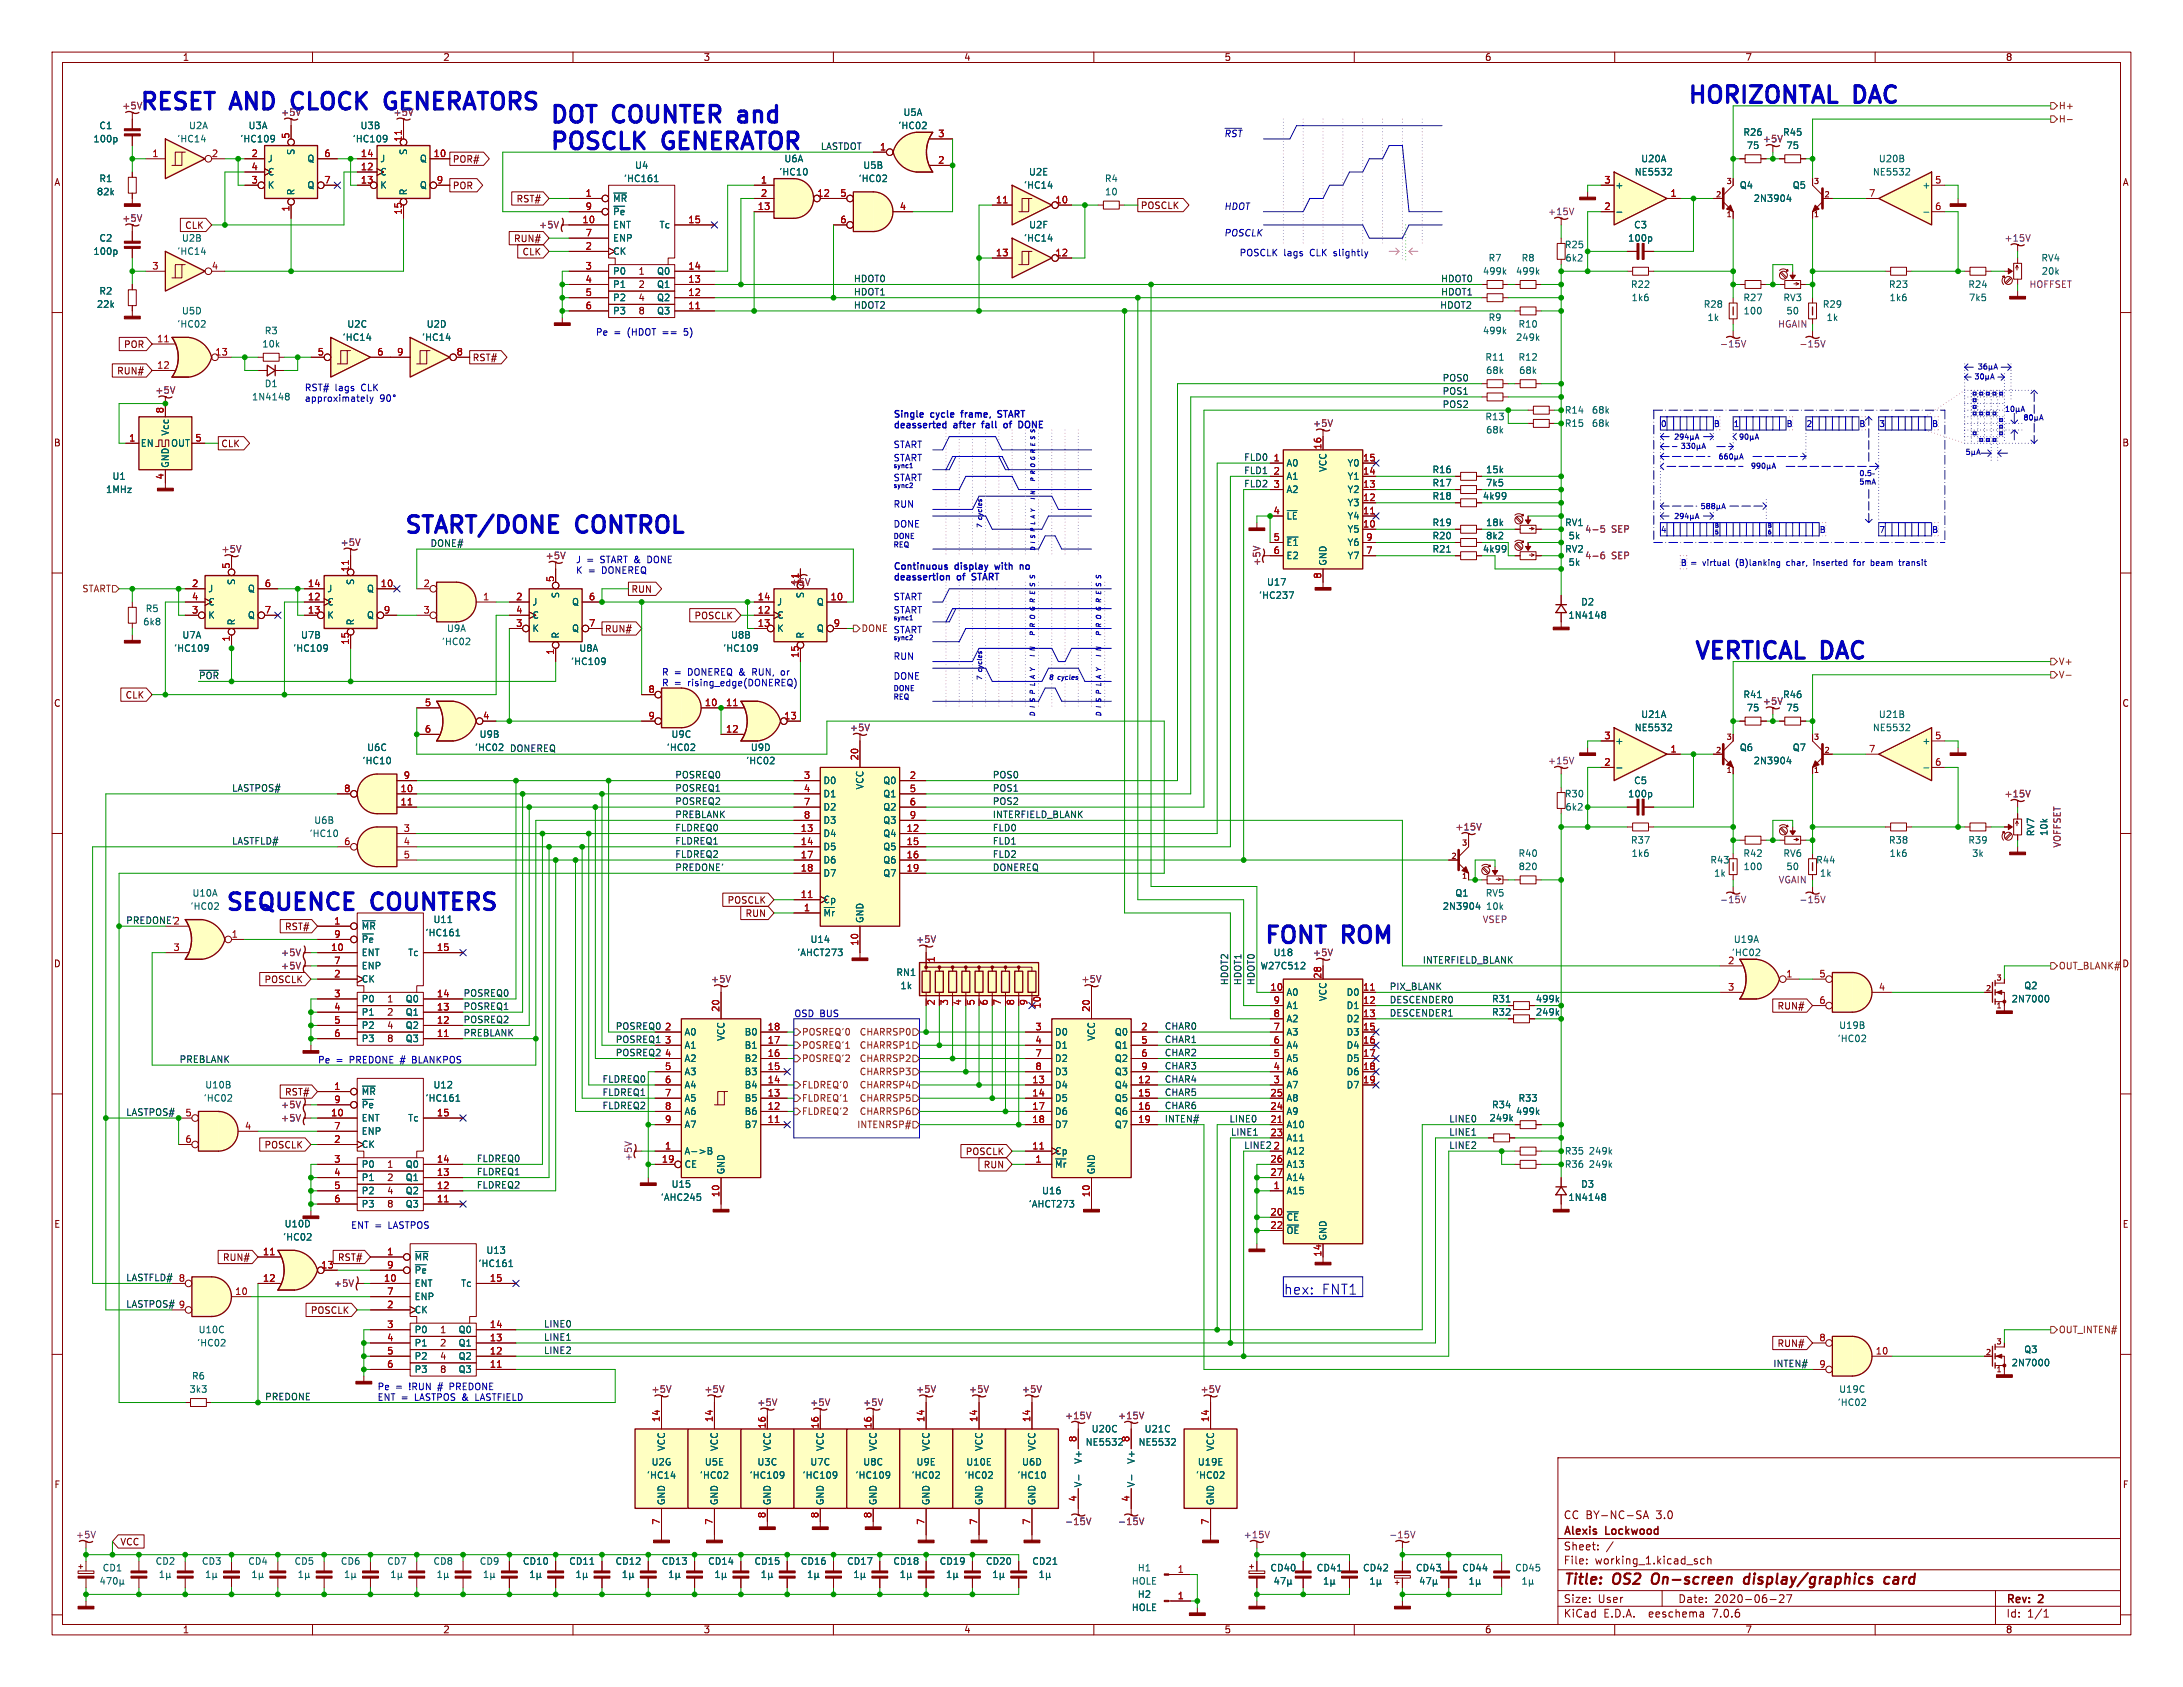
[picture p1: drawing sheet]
<svg xmlns="http://www.w3.org/2000/svg" width="419mm" height="324mm" viewBox="0 0 419 324" stroke-linecap="round" stroke-linejoin="round" font-family="sans-serif">
<defs><g id="words">
<g font-size="4.4" fill="#840084">
<text x="26.7" y="21.3">RESET</text>
<text x="57.6" y="21.3">CLOCK</text>
<text x="76.7" y="21.3">GENERATORS</text>
</g>
<g font-size="4.4" fill="#0000c2">
<text x="44.7" y="21.3">AND</text>
<text x="105.4" y="23.8">DOT</text>
<text x="118" y="23.8">COUNTER</text>
<text x="143.3" y="23.8">and</text>
<text x="323.8" y="20.1">HORIZONTAL</text>
<text x="356.3" y="20.1">DAC</text>
<text x="105.4" y="29">POSCLK</text>
<text x="127.5" y="29">GENERATOR</text>
<text x="77.5" y="102.6">START/DONE</text>
<text x="110.9" y="102.6">CONTROL</text>
<text x="325.1" y="126.8">VERTICAL DAC</text>
<text x="43.2" y="175">SEQUENCE</text>
<text x="71.7" y="175">COUNTERS</text>
<text x="242.6" y="181.4">FONT</text>
<text x="258.1" y="181.4">ROM</text>
</g>
<g font-size="2.8" fill="#840000">
<text x="300.1" y="304.7">Title:</text>
<text x="309.8" y="304.7">OS2</text>
<text x="318" y="304.7">On-screen</text>
<text x="336.5" y="304.7">display/graphics</text>
<text x="364.3" y="304.7">card</text>
</g>
<g font-size="2.7" fill="#0000c2">
<text x="246.4" y="248.7">hex:</text>
<text x="253.7" y="248.7">FNT1</text>
</g>
<g font-size="2.1" fill="#840000">
<text x="300.1" y="291.8">CC BY-NC-SA</text>
<text x="318" y="291.8">3.0</text>
<text x="300.1" y="297.8">Sheet:</text>
<text x="300.1" y="295">Alexis</text>
<text x="308.3" y="295">Lockwood</text>
<text x="300.1" y="300.5">File:</text>
<text x="306.2" y="300.5">working_1.kicad_sch</text>
<text x="300.1" y="310.7">KiCad</text>
<text x="300.1" y="307.9">Size:</text>
<text x="306.8" y="307.9">User</text>
<text x="307.8" y="310.7">E.D.A.</text>
<text x="316.7" y="310.7">eeschema</text>
<text x="322.1" y="307.9">Date:</text>
<text x="329.1" y="310.7">7.0.6</text>
<text x="329.1" y="307.9">2020-06-27</text>
<text x="385.1" y="308.2">Rev:</text>
<text x="385.1" y="310.7">Id:</text>
<text x="389.2" y="310.7">1/1</text>
<text x="391.5" y="308.2">2</text>
</g>
<g font-size="1.8" fill="#840000">
<text x="35" y="11.9">1</text>
<text x="85" y="11.9">2</text>
<text x="135" y="11.9">3</text>
<text x="185" y="11.9">4</text>
<text x="235" y="11.9">5</text>
<text x="285" y="11.9">6</text>
<text x="335" y="11.9">7</text>
<text x="385" y="11.9">8</text>
<text x="10.3" y="35.9">A</text>
<text x="86.8" y="31.4">POR#</text>
<text x="407.4" y="35.9">A</text>
<text x="86.8" y="36.5">POR</text>
<text x="99.1" y="39.1">RST#</text>
<text x="218.9" y="40.3">POSCLK</text>
<text x="35.4" y="44.1">CLK</text>
<text x="98.6" y="46.7">RUN#</text>
<text x="100.2" y="49.2">CLK</text>
<text x="122.5" y="52.9">1</text>
<text x="122.5" y="55.5">2</text>
<text x="122.5" y="58">4</text>
<text x="122.5" y="60.6">8</text>
<text x="23.7" y="67">POR</text>
<text x="90.6" y="69.5">RST#</text>
<text x="22.4" y="72.1">RUN#</text>
<text x="10.3" y="85.9">B</text>
<text x="42.4" y="86">CLK</text>
<text x="407.4" y="85.9">B</text>
<text x="121.1" y="114">RUN</text>
<text x="133.2" y="119.1">POSCLK</text>
<text x="116" y="121.6">RUN#</text>
<text x="10.3" y="135.9">C</text>
<text x="24" y="134.3">CLK</text>
<text x="407.4" y="135.9">C</text>
<text x="139.6" y="173.7">POSCLK</text>
<text x="54.6" y="178.8">RST#</text>
<text x="143" y="176.2">RUN</text>
<text x="10.3" y="185.9">D</text>
<text x="407.4" y="185.9">D</text>
<text x="50.7" y="188.9">POSCLK</text>
<text x="74.2" y="192.6">1</text>
<text x="74.2" y="195.2">2</text>
<text x="74.2" y="197.7">4</text>
<text x="179.8" y="193.1" transform="rotate(-90 179.8 193.1)">2</text>
<text x="182.3" y="193.1" transform="rotate(-90 182.3 193.1)">3</text>
<text x="184.9" y="193.1" transform="rotate(-90 184.9 193.1)">4</text>
<text x="187.4" y="193.1" transform="rotate(-90 187.4 193.1)">5</text>
<text x="189.9" y="193.1" transform="rotate(-90 189.9 193.1)">6</text>
<text x="192.5" y="193.1" transform="rotate(-90 192.5 193.1)">7</text>
<text x="195" y="193.1" transform="rotate(-90 195 193.1)">8</text>
<text x="341.1" y="194">RUN#</text>
<text x="74.2" y="200.3">8</text>
<text x="54.6" y="210.5">RST#</text>
<text x="50.7" y="220.7">POSCLK</text>
<text x="185.3" y="221.9">POSCLK</text>
<text x="74.2" y="224.4">1</text>
<text x="74.2" y="226.9">2</text>
<text x="188.7" y="224.5">RUN</text>
<text x="74.2" y="229.5">4</text>
<text x="74.2" y="232">8</text>
<text x="10.3" y="235.9">E</text>
<text x="407.4" y="235.9">E</text>
<text x="42.7" y="242.3">RUN#</text>
<text x="64.8" y="242.3">RST#</text>
<text x="59.6" y="252.4">POSCLK</text>
<text x="84.4" y="256.1">1</text>
<text x="84.4" y="258.7">2</text>
<text x="84.4" y="261.2">4</text>
<text x="84.4" y="263.8">8</text>
<text x="341.1" y="258.8">RUN#</text>
<text x="10.3" y="285.9">F</text>
<text x="407.4" y="285.9">F</text>
<text x="23" y="296.9">VCC</text>
<text x="35" y="313.7">1</text>
<text x="85" y="313.7">2</text>
<text x="135" y="313.7">3</text>
<text x="185" y="313.7">4</text>
<text x="235" y="313.7">5</text>
<text x="285" y="313.7">6</text>
<text x="335" y="313.7">7</text>
<text x="385" y="313.7">8</text>
</g>
<g font-size="1.8" fill="#840084">
<text x="23.4" y="21.2">+5V</text>
<text x="53.8" y="22.5">+5V</text>
<text x="75.4" y="22.5">+5V</text>
<text x="338.3" y="27.5">+5V</text>
<text x="297.1" y="41.5">+15V</text>
<text x="23.4" y="42.8">+5V</text>
<text x="103.4" y="44">+5V</text>
<text x="384.7" y="46.6">+15V</text>
<text x="389.5" y="55.5">HOFFSET</text>
<text x="341.3" y="63.1">HGAIN</text>
<text x="330.1" y="66.9">-15V</text>
<text x="345.3" y="66.9">-15V</text>
<text x="29.7" y="75.8">+5V</text>
<text x="252" y="82.1">+5V</text>
<text x="42.4" y="106.3">+5V</text>
<text x="65.3" y="105">+5V</text>
<text x="104.6" y="107.5">+5V</text>
<text x="304.2" y="102.5">4-5</text>
<text x="304.2" y="107.5">4-6</text>
<text x="309.4" y="102.5">SEP</text>
<text x="309.4" y="107.5">SEP</text>
<text x="151.6" y="112.6">+5V</text>
<text x="153.4" y="112.4" transform="rotate(-90 153.4 112.4)">11</text>
<text x="242.2" y="108.7" transform="rotate(-90 242.2 108.7)">+5V</text>
<text x="338.3" y="135.5">+5V</text>
<text x="163.1" y="140.6">+5V</text>
<text x="297.1" y="146.9">+15V</text>
<text x="384.7" y="153.3">+15V</text>
<text x="279.3" y="159.6">+15V</text>
<text x="395.8" y="162.8" transform="rotate(-90 395.8 162.8)">VOFFSET</text>
<text x="330.1" y="173.6">-15V</text>
<text x="341.4" y="169.8">VGAIN</text>
<text x="345.3" y="173.6">-15V</text>
<text x="284.6" y="177.4">VSEP</text>
<text x="53.8" y="183.7">+5V</text>
<text x="175.8" y="181.2">+5V</text>
<text x="252" y="183.7">+5V</text>
<text x="53.8" y="186.3">+5V</text>
<text x="136.4" y="188.8">+5V</text>
<text x="207.5" y="188.8">+5V</text>
<text x="53.8" y="213">+5V</text>
<text x="53.8" y="215.5">+5V</text>
<text x="121.5" y="223" transform="rotate(-90 121.5 223)">+5V</text>
<text x="64" y="247.2">+5V</text>
<text x="125" y="267.6">+5V</text>
<text x="135.1" y="267.6">+5V</text>
<text x="175.8" y="267.6">+5V</text>
<text x="185.9" y="267.6">+5V</text>
<text x="196.1" y="267.6">+5V</text>
<text x="230.4" y="267.6">+5V</text>
<text x="145.3" y="270.1">+5V</text>
<text x="155.4" y="270.1">+5V</text>
<text x="165.6" y="270.1">+5V</text>
<text x="204.4" y="272.6">+15V</text>
<text x="214.5" y="272.6">+15V</text>
<text x="204.4" y="293">-15V</text>
<text x="214.5" y="293">-15V</text>
<text x="14.5" y="295.5">+5V</text>
<text x="238.7" y="295.5">+15V</text>
<text x="266.6" y="295.5">-15V</text>
</g>
<g font-size="1.8" fill="#006464">
<text x="173.3" y="22.5">U5A</text>
<text x="17.8" y="27.5">100p</text>
<text x="19" y="25">C1</text>
<text x="33.9" y="27.5">'HC14</text>
<text x="36.2" y="25">U2A</text>
<text x="46" y="27.5">'HC109</text>
<text x="47.6" y="25">U3A</text>
<text x="56.7" y="29.9" transform="rotate(-90 56.7 29.9)">S</text>
<text x="67.6" y="27.5">'HC109</text>
<text x="69.1" y="25">U3B</text>
<text x="78.3" y="29.9" transform="rotate(-90 78.3 29.9)">S</text>
<text x="172.3" y="25">'HC02</text>
<text x="334.6" y="26.3">R26</text>
<text x="335.2" y="28.8">75</text>
<text x="342.2" y="26.3">R45</text>
<text x="342.9" y="28.8">75</text>
<text x="19" y="35.2">R1</text>
<text x="51.3" y="31.3">J</text>
<text x="51.3" y="33.9">C</text>
<text x="58.9" y="31.3">Q</text>
<text x="72.9" y="33.9">C</text>
<text x="72.9" y="31.3">J</text>
<text x="80.5" y="31.3">Q</text>
<text x="119.7" y="35.2">'HC161</text>
<text x="121.8" y="32.6">U4</text>
<text x="149.5" y="33.9">'HC10</text>
<text x="150.5" y="31.3">U6A</text>
<text x="164.7" y="35.2">'HC02</text>
<text x="165.6" y="32.6">U5B</text>
<text x="197.4" y="33.9">U2E</text>
<text x="212" y="35.2">R4</text>
<text x="313.7" y="33.9">NE5532</text>
<text x="315" y="31.3">U20A</text>
<text x="359.5" y="33.9">NE5532</text>
<text x="360.6" y="31.3">U20B</text>
<text x="18.5" y="37.7">82k</text>
<text x="51.3" y="36.4">K</text>
<text x="56.7" y="37.6" transform="rotate(-90 56.7 37.6)">R</text>
<text x="58.9" y="36.4">Q</text>
<text x="72.9" y="36.4">K</text>
<text x="78.3" y="37.6" transform="rotate(-90 78.3 37.6)">R</text>
<text x="80.5" y="36.4">Q</text>
<text x="117.6" y="39">~{MR}</text>
<text x="117.6" y="41.5">~{Pe}</text>
<text x="196.5" y="36.4">'HC14</text>
<text x="212" y="37.7">10</text>
<text x="310" y="36.4">+</text>
<text x="333.9" y="36.4">Q4</text>
<text x="336.6" y="39">2N3904</text>
<text x="344.1" y="36.4">Q5</text>
<text x="368.9" y="36.4">+</text>
<text x="19" y="46.6">C2</text>
<text x="34.8" y="46.6">U2B</text>
<text x="117.6" y="44">ENT</text>
<text x="117.6" y="46.6">ENP</text>
<text x="126.5" y="44">Tc</text>
<text x="196.5" y="46.6">'HC14</text>
<text x="197.5" y="44">U2F</text>
<text x="300.3" y="47.9">R25</text>
<text x="312.5" y="46.6">100p</text>
<text x="313.6" y="44">C3</text>
<text x="17.8" y="49.1">100p</text>
<text x="33.9" y="49.1">'HC14</text>
<text x="117.6" y="49.1">CK</text>
<text x="117.6" y="52.9">P0</text>
<text x="126" y="52.9">Q0</text>
<text x="284.6" y="52.9">499k</text>
<text x="285.7" y="50.4">R7</text>
<text x="290.9" y="52.9">499k</text>
<text x="292" y="50.4">R8</text>
<text x="300.4" y="50.4">6k2</text>
<text x="391.8" y="50.4">RV4</text>
<text x="391.9" y="52.9">20k</text>
<text x="18.5" y="59.3">22k</text>
<text x="19" y="56.7">R2</text>
<text x="117.6" y="55.5">P1</text>
<text x="117.6" y="58">P2</text>
<text x="126" y="58">Q2</text>
<text x="126" y="55.5">Q1</text>
<text x="313" y="55.5">R22</text>
<text x="313.1" y="58">1k6</text>
<text x="327" y="59.3">R28</text>
<text x="334.6" y="58">R27</text>
<text x="342.3" y="58">RV3</text>
<text x="349.8" y="59.3">R29</text>
<text x="362.5" y="55.5">R23</text>
<text x="362.7" y="58">1k6</text>
<text x="377.8" y="55.5">R24</text>
<text x="377.9" y="58">7k5</text>
<text x="33.9" y="63.1">'HC02</text>
<text x="34.8" y="60.6">U5D</text>
<text x="50.7" y="64.4">R3</text>
<text x="65.7" y="65.6">'HC14</text>
<text x="66.6" y="63.1">U2C</text>
<text x="80.9" y="65.6">'HC14</text>
<text x="81.8" y="63.1">U2D</text>
<text x="117.6" y="60.6">P3</text>
<text x="126" y="60.6">Q3</text>
<text x="284.6" y="64.4">499k</text>
<text x="285.7" y="61.8">R9</text>
<text x="290.9" y="65.6">249k</text>
<text x="291.4" y="63.1">R10</text>
<text x="327.7" y="61.8">1k</text>
<text x="334.6" y="60.6">100</text>
<text x="342.9" y="60.6">50</text>
<text x="350.6" y="61.8">1k</text>
<text x="50.2" y="66.9">10k</text>
<text x="285.1" y="69.4">R11</text>
<text x="285.2" y="72">68k</text>
<text x="291.4" y="69.4">R12</text>
<text x="291.5" y="72">68k</text>
<text x="48.3" y="77.1">1N4148</text>
<text x="50.7" y="74.5">D1</text>
<text x="32.6" y="83.7" transform="rotate(-90 32.6 83.7)">Vcc</text>
<text x="285.1" y="80.9">R13</text>
<text x="285.2" y="83.4">68k</text>
<text x="300.3" y="82.1">R15</text>
<text x="300.3" y="79.6">R14</text>
<text x="305.5" y="82.1">68k</text>
<text x="305.5" y="79.6">68k</text>
<text x="26.9" y="86">EN</text>
<text x="32.6" y="89.9" transform="rotate(-90 32.6 89.9)">GND</text>
<text x="32.7" y="86">OUT</text>
<text x="246.9" y="89.8">A0</text>
<text x="258.6" y="89.8">Y0</text>
<text x="20.2" y="94.8">1MHz</text>
<text x="21.5" y="92.3">U1</text>
<text x="246.9" y="92.3">A1</text>
<text x="246.9" y="94.8">A2</text>
<text x="254.9" y="90.7" transform="rotate(-90 254.9 90.7)">VCC</text>
<text x="258.6" y="94.8">Y2</text>
<text x="258.6" y="92.3">Y1</text>
<text x="274.9" y="93.6">R17</text>
<text x="274.9" y="91">R16</text>
<text x="285.2" y="93.6">7k5</text>
<text x="285.2" y="91">15k</text>
<text x="246.9" y="99.9">~{LE}</text>
<text x="258.6" y="99.9">Y4</text>
<text x="258.6" y="97.4">Y3</text>
<text x="274.9" y="96.1">R18</text>
<text x="274.9" y="101.2">R19</text>
<text x="284.6" y="96.1">4k99</text>
<text x="285.2" y="101.2">18k</text>
<text x="300.4" y="101.2">RV1</text>
<text x="246.9" y="105">~{E1}</text>
<text x="246.9" y="107.5">E2</text>
<text x="258.6" y="102.5">Y5</text>
<text x="258.6" y="107.5">Y7</text>
<text x="258.6" y="105">Y6</text>
<text x="274.9" y="106.3">R21</text>
<text x="274.9" y="103.7">R20</text>
<text x="284.6" y="106.3">4k99</text>
<text x="285.2" y="103.7">8k2</text>
<text x="300.4" y="106.3">RV2</text>
<text x="301" y="103.7">5k</text>
<text x="39.9" y="113.9">J</text>
<text x="45.3" y="112.4" transform="rotate(-90 45.3 112.4)">S</text>
<text x="47.5" y="113.9">Q</text>
<text x="62.7" y="113.9">J</text>
<text x="68.2" y="112.4" transform="rotate(-90 68.2 112.4)">S</text>
<text x="70.3" y="113.9">Q</text>
<text x="243.1" y="112.6">U17</text>
<text x="254.9" y="108.7" transform="rotate(-90 254.9 108.7)">GND</text>
<text x="301" y="108.8">5k</text>
<text x="27.9" y="117.7">R5</text>
<text x="39.9" y="119">K</text>
<text x="39.9" y="116.4">C</text>
<text x="47.5" y="119">Q</text>
<text x="62.7" y="116.4">C</text>
<text x="62.7" y="119">K</text>
<text x="70.3" y="119">Q</text>
<text x="102.1" y="116.4">J</text>
<text x="102.1" y="119">C</text>
<text x="107.5" y="115" transform="rotate(-90 107.5 115)">S</text>
<text x="109.7" y="116.4">Q</text>
<text x="149.1" y="119">C</text>
<text x="149.1" y="116.4">J</text>
<text x="154.5" y="115" transform="rotate(-90 154.5 115)">S</text>
<text x="156.7" y="116.4">Q</text>
<text x="241.6" y="115.2">'HC237</text>
<text x="301" y="119">1N4148</text>
<text x="303.5" y="116.4">D2</text>
<text x="27.4" y="120.2">6k8</text>
<text x="33.3" y="125.3">'HC109</text>
<text x="34.9" y="122.8">U7A</text>
<text x="45.3" y="120.1" transform="rotate(-90 45.3 120.1)">R</text>
<text x="56.2" y="125.3">'HC109</text>
<text x="57.7" y="122.8">U7B</text>
<text x="68.2" y="120.1" transform="rotate(-90 68.2 120.1)">R</text>
<text x="84.7" y="124.1">'HC02</text>
<text x="85.7" y="121.5">U9A</text>
<text x="102.1" y="121.5">K</text>
<text x="107.5" y="122.7" transform="rotate(-90 107.5 122.7)">R</text>
<text x="109.7" y="121.5">Q</text>
<text x="111.1" y="125.3">U8A</text>
<text x="138.7" y="125.3">'HC109</text>
<text x="140.2" y="122.8">U8B</text>
<text x="149.1" y="121.5">K</text>
<text x="154.5" y="122.7" transform="rotate(-90 154.5 122.7)">R</text>
<text x="156.7" y="121.5">Q</text>
<text x="109.5" y="127.9">'HC109</text>
<text x="334.6" y="134.2">R41</text>
<text x="335.2" y="136.8">75</text>
<text x="342.2" y="134.2">R46</text>
<text x="342.9" y="136.8">75</text>
<text x="92" y="141.8">U9B</text>
<text x="128.8" y="141.8">U9C</text>
<text x="310" y="143.1">+</text>
<text x="313.7" y="140.6">NE5532</text>
<text x="315" y="138">U21A</text>
<text x="359.5" y="140.6">NE5532</text>
<text x="360.6" y="138">U21B</text>
<text x="368.9" y="143.1">+</text>
<text x="69.5" y="146.9">'HC10</text>
<text x="70.4" y="144.4">U6C</text>
<text x="91.1" y="144.4">'HC02</text>
<text x="127.9" y="144.4">'HC02</text>
<text x="143.1" y="146.9">'HC02</text>
<text x="144" y="144.4">U9D</text>
<text x="333.9" y="144.4">Q6</text>
<text x="336.6" y="146.9">2N3904</text>
<text x="344.1" y="144.4">Q7</text>
<text x="158" y="150.7">D0</text>
<text x="158" y="153.3">D1</text>
<text x="158" y="155.8">D2</text>
<text x="166" y="151.7" transform="rotate(-90 166 151.7)">VCC</text>
<text x="169.5" y="150.7">Q0</text>
<text x="169.5" y="153.3">Q1</text>
<text x="169.5" y="155.8">Q2</text>
<text x="300.3" y="153.3">R30</text>
<text x="300.4" y="155.8">6k2</text>
<text x="312.5" y="153.3">100p</text>
<text x="313.6" y="150.7">C5</text>
<text x="59.3" y="160.9">'HC10</text>
<text x="60.2" y="158.3">U6B</text>
<text x="158" y="160.9">D4</text>
<text x="158" y="158.3">D3</text>
<text x="169.5" y="160.9">Q4</text>
<text x="169.5" y="158.3">Q3</text>
<text x="390.8" y="160.6" transform="rotate(-90 390.8 160.6)">RV7</text>
<text x="393.3" y="160.6" transform="rotate(-90 393.3 160.6)">10k</text>
<text x="158" y="163.4">D5</text>
<text x="158" y="166">D6</text>
<text x="169.5" y="163.4">Q5</text>
<text x="169.5" y="166">Q6</text>
<text x="291.4" y="164.7">R40</text>
<text x="291.5" y="167.2">820</text>
<text x="313" y="162.2">R37</text>
<text x="313.1" y="164.7">1k6</text>
<text x="328.3" y="166">R43</text>
<text x="334.6" y="164.7">R42</text>
<text x="334.6" y="167.2">100</text>
<text x="342.3" y="164.7">RV6</text>
<text x="342.9" y="167.2">50</text>
<text x="348.6" y="166">R44</text>
<text x="362.5" y="162.2">R38</text>
<text x="362.7" y="164.7">1k6</text>
<text x="377.8" y="162.2">R39</text>
<text x="378.5" y="164.7">3k</text>
<text x="36.8" y="172.3">U10A</text>
<text x="158" y="173.6">Cp</text>
<text x="158" y="168.5">D7</text>
<text x="169.5" y="168.5">Q7</text>
<text x="279.3" y="172.3">Q1</text>
<text x="285.1" y="172.3">RV5</text>
<text x="329" y="168.5">1k</text>
<text x="349.3" y="168.5">1k</text>
<text x="36.5" y="174.9">'HC02</text>
<text x="69.3" y="178.7">~{MR}</text>
<text x="81.6" y="179.9">'HC161</text>
<text x="83.1" y="177.4">U11</text>
<text x="158" y="176.1">~{Mr}</text>
<text x="166" y="177.3" transform="rotate(-90 166 177.3)">GND</text>
<text x="276.9" y="174.9">2N3904</text>
<text x="285.2" y="174.9">10k</text>
<text x="69.3" y="183.7">ENT</text>
<text x="69.3" y="181.2">~{Pe}</text>
<text x="78.3" y="183.7">Tc</text>
<text x="152.9" y="183.7">'AHCT273</text>
<text x="155.5" y="181.2">U14</text>
<text x="244.4" y="183.7">U18</text>
<text x="332.4" y="183.7">'HC02</text>
<text x="332.8" y="181.2">U19A</text>
<text x="69.3" y="188.8">CK</text>
<text x="69.3" y="186.3">ENP</text>
<text x="172" y="187.6">RN1</text>
<text x="172.8" y="190.1">1k</text>
<text x="241.9" y="186.3">W27C512</text>
<text x="246.9" y="191.4">A0</text>
<text x="258.4" y="191.4">D0</text>
<text x="388.5" y="190.1">Q2</text>
<text x="69.3" y="192.6">P0</text>
<text x="69.3" y="195.2">P1</text>
<text x="69.3" y="197.7">P2</text>
<text x="77.8" y="197.7">Q2</text>
<text x="77.8" y="195.2">Q1</text>
<text x="77.8" y="192.6">Q0</text>
<text x="246.9" y="196.4">A2</text>
<text x="246.9" y="193.9">A1</text>
<text x="254.9" y="192.3" transform="rotate(-90 254.9 192.3)">VCC</text>
<text x="258.4" y="193.9">D1</text>
<text x="258.4" y="196.4">D2</text>
<text x="286.3" y="195.2">R32</text>
<text x="286.3" y="192.6">R31</text>
<text x="294.7" y="195.2">249k</text>
<text x="294.7" y="192.6">499k</text>
<text x="353" y="197.7">U19B</text>
<text x="386.1" y="192.6">2N7000</text>
<text x="69.3" y="200.3">P3</text>
<text x="77.8" y="200.3">Q3</text>
<text x="131.3" y="199">A0</text>
<text x="131.3" y="201.5">A1</text>
<text x="139.3" y="199.9" transform="rotate(-90 139.3 199.9)">VCC</text>
<text x="142.9" y="201.5">B1</text>
<text x="142.9" y="199">B0</text>
<text x="202.4" y="199">D0</text>
<text x="202.4" y="201.5">D1</text>
<text x="210.4" y="199.9" transform="rotate(-90 210.4 199.9)">VCC</text>
<text x="213.9" y="199">Q0</text>
<text x="213.9" y="201.5">Q1</text>
<text x="246.9" y="201.5">A4</text>
<text x="246.9" y="199">A3</text>
<text x="258.4" y="199">D3</text>
<text x="258.4" y="201.5">D4</text>
<text x="352.7" y="200.3">'HC02</text>
<text x="39.3" y="209.1">U10B</text>
<text x="83.1" y="209.1">U12</text>
<text x="131.3" y="204.1">A2</text>
<text x="131.3" y="206.6">A3</text>
<text x="131.3" y="209.1">A4</text>
<text x="142.9" y="209.1">B4</text>
<text x="142.9" y="206.6">B3</text>
<text x="142.9" y="204.1">B2</text>
<text x="202.4" y="209.1">D4</text>
<text x="202.4" y="204.1">D2</text>
<text x="202.4" y="206.6">D3</text>
<text x="213.9" y="209.1">Q4</text>
<text x="213.9" y="204.1">Q2</text>
<text x="213.9" y="206.6">Q3</text>
<text x="246.9" y="209.1">A7</text>
<text x="246.9" y="206.6">A6</text>
<text x="246.9" y="204.1">A5</text>
<text x="258.4" y="204.1">D5</text>
<text x="258.4" y="206.6">D6</text>
<text x="258.4" y="209.1">D7</text>
<text x="39" y="211.7">'HC02</text>
<text x="69.3" y="210.4">~{MR}</text>
<text x="69.3" y="215.5">ENT</text>
<text x="69.3" y="213">~{Pe}</text>
<text x="78.3" y="215.5">Tc</text>
<text x="81.6" y="211.7">'HC161</text>
<text x="131.3" y="211.7">A5</text>
<text x="131.3" y="214.2">A6</text>
<text x="142.9" y="214.2">B6</text>
<text x="142.9" y="211.7">B5</text>
<text x="202.4" y="211.7">D5</text>
<text x="202.4" y="214.2">D6</text>
<text x="213.9" y="211.7">Q5</text>
<text x="213.9" y="214.2">Q6</text>
<text x="246.9" y="214.2">A9</text>
<text x="246.9" y="211.7">A8</text>
<text x="285.9" y="215.5">249k</text>
<text x="286.3" y="213">R34</text>
<text x="290.9" y="214.2">499k</text>
<text x="291.4" y="211.7">R33</text>
<text x="69.3" y="220.6">CK</text>
<text x="69.3" y="218">ENP</text>
<text x="131.3" y="221.8">A-&gt;B</text>
<text x="131.3" y="216.8">A7</text>
<text x="142.9" y="216.8">B7</text>
<text x="202.4" y="221.8">Cp</text>
<text x="202.4" y="216.8">D7</text>
<text x="213.9" y="216.8">Q7</text>
<text x="246.9" y="221.8">A12</text>
<text x="246.9" y="216.8">A10</text>
<text x="246.9" y="219.3">A11</text>
<text x="300.3" y="221.8">R35</text>
<text x="304.9" y="221.8">249k</text>
<text x="69.3" y="224.4">P0</text>
<text x="69.3" y="226.9">P1</text>
<text x="77.8" y="226.9">Q1</text>
<text x="77.8" y="224.4">Q0</text>
<text x="131.3" y="224.4">CE</text>
<text x="139.3" y="225.6" transform="rotate(-90 139.3 225.6)">GND</text>
<text x="202.4" y="224.4">~{Mr}</text>
<text x="210.4" y="225.6" transform="rotate(-90 210.4 225.6)">GND</text>
<text x="246.9" y="224.4">A13</text>
<text x="246.9" y="226.9">A14</text>
<text x="300.3" y="224.4">R36</text>
<text x="304.9" y="224.4">249k</text>
<text x="69.3" y="229.5">P2</text>
<text x="69.3" y="232">P3</text>
<text x="77.8" y="232">Q3</text>
<text x="77.8" y="229.5">Q2</text>
<text x="126.7" y="230.7">'AHC245</text>
<text x="128.8" y="228.2">U15</text>
<text x="197.4" y="232">'AHCT273</text>
<text x="200" y="229.5">U16</text>
<text x="246.9" y="229.5">A15</text>
<text x="301" y="230.7">1N4148</text>
<text x="303.5" y="228.2">D3</text>
<text x="54.2" y="238.4">'HC02</text>
<text x="54.5" y="235.8">U10D</text>
<text x="246.9" y="234.5">~{CE}</text>
<text x="246.9" y="237.1">~{OE}</text>
<text x="254.9" y="238.3" transform="rotate(-90 254.9 238.3)">GND</text>
<text x="79.5" y="242.2">~{MR}</text>
<text x="79.5" y="244.7">~{Pe}</text>
<text x="91.7" y="243.4">'HC161</text>
<text x="93.3" y="240.9">U13</text>
<text x="79.5" y="247.2">ENT</text>
<text x="79.5" y="249.8">ENP</text>
<text x="88.4" y="247.2">Tc</text>
<text x="38" y="256.1">U10C</text>
<text x="79.5" y="252.3">CK</text>
<text x="79.5" y="256.1">P0</text>
<text x="87.9" y="256.1">Q0</text>
<text x="37.7" y="258.7">'HC02</text>
<text x="79.5" y="258.7">P1</text>
<text x="79.5" y="261.2">P2</text>
<text x="79.5" y="263.8">P3</text>
<text x="87.9" y="263.8">Q3</text>
<text x="87.9" y="261.2">Q2</text>
<text x="87.9" y="258.7">Q1</text>
<text x="386.1" y="262.5">2N7000</text>
<text x="388.5" y="259.9">Q3</text>
<text x="36.3" y="267.6">3k3</text>
<text x="36.8" y="265">R6</text>
<text x="353" y="267.6">U19C</text>
<text x="209.5" y="275.2">U20C</text>
<text x="219.6" y="275.2">U21C</text>
<text x="352.7" y="270.1">'HC02</text>
<text x="125" y="281.5">U2G</text>
<text x="127.9" y="278.7" transform="rotate(-90 127.9 278.7)">VCC</text>
<text x="135.2" y="281.5">U5E</text>
<text x="138" y="278.7" transform="rotate(-90 138 278.7)">VCC</text>
<text x="145.3" y="281.5">U3C</text>
<text x="148.2" y="278.7" transform="rotate(-90 148.2 278.7)">VCC</text>
<text x="155.5" y="281.5">U7C</text>
<text x="158.3" y="278.7" transform="rotate(-90 158.3 278.7)">VCC</text>
<text x="165.6" y="281.5">U8C</text>
<text x="168.5" y="278.7" transform="rotate(-90 168.5 278.7)">VCC</text>
<text x="175.9" y="281.5">U9E</text>
<text x="178.7" y="278.7" transform="rotate(-90 178.7 278.7)">VCC</text>
<text x="185.4" y="281.5">U10E</text>
<text x="188.8" y="278.7" transform="rotate(-90 188.8 278.7)">VCC</text>
<text x="196.1" y="281.5">U6D</text>
<text x="199" y="278.7" transform="rotate(-90 199 278.7)">VCC</text>
<text x="207.9" y="281.1" transform="rotate(-90 207.9 281.1)">V+</text>
<text x="208.3" y="277.7">NE5532</text>
<text x="218" y="281.1" transform="rotate(-90 218 281.1)">V+</text>
<text x="218.5" y="277.7">NE5532</text>
<text x="229.9" y="281.5">U19E</text>
<text x="233.3" y="278.7" transform="rotate(-90 233.3 278.7)">VCC</text>
<text x="124.1" y="284.1">'HC14</text>
<text x="134.2" y="284.1">'HC02</text>
<text x="143.8" y="284.1">'HC109</text>
<text x="154" y="284.1">'HC109</text>
<text x="164.1" y="284.1">'HC109</text>
<text x="174.9" y="284.1">'HC02</text>
<text x="185" y="284.1">'HC02</text>
<text x="195.2" y="284.1">'HC10</text>
<text x="207.9" y="285.6" transform="rotate(-90 207.9 285.6)">V-</text>
<text x="218" y="285.6" transform="rotate(-90 218 285.6)">V-</text>
<text x="229.5" y="284.1">'HC02</text>
<text x="127.9" y="289.1" transform="rotate(-90 127.9 289.1)">GND</text>
<text x="138" y="289.1" transform="rotate(-90 138 289.1)">GND</text>
<text x="148.2" y="289.1" transform="rotate(-90 148.2 289.1)">GND</text>
<text x="158.3" y="289.1" transform="rotate(-90 158.3 289.1)">GND</text>
<text x="168.5" y="289.1" transform="rotate(-90 168.5 289.1)">GND</text>
<text x="178.7" y="289.1" transform="rotate(-90 178.7 289.1)">GND</text>
<text x="188.8" y="289.1" transform="rotate(-90 188.8 289.1)">GND</text>
<text x="199" y="289.1" transform="rotate(-90 199 289.1)">GND</text>
<text x="233.3" y="289.1" transform="rotate(-90 233.3 289.1)">GND</text>
<text x="19.6" y="301.9">CD1</text>
<text x="29.8" y="300.6">CD2</text>
<text x="38.7" y="300.6">CD3</text>
<text x="47.6" y="300.6">CD4</text>
<text x="56.4" y="300.6">CD5</text>
<text x="65.3" y="300.6">CD6</text>
<text x="74.2" y="300.6">CD7</text>
<text x="83.1" y="300.6">CD8</text>
<text x="92" y="300.6">CD9</text>
<text x="100.3" y="300.6">CD10</text>
<text x="109.2" y="300.6">CD11</text>
<text x="118.1" y="300.6">CD12</text>
<text x="127" y="300.6">CD13</text>
<text x="135.8" y="300.6">CD14</text>
<text x="144.7" y="300.6">CD15</text>
<text x="153.6" y="300.6">CD16</text>
<text x="162.5" y="300.6">CD17</text>
<text x="171.4" y="300.6">CD18</text>
<text x="180.3" y="300.6">CD19</text>
<text x="189.2" y="300.6">CD20</text>
<text x="198.1" y="300.6">CD21</text>
<text x="217.2" y="304.4">HOLE</text>
<text x="218.3" y="301.9">H1</text>
<text x="243.8" y="301.9">CD40</text>
<text x="252.7" y="301.9">CD41</text>
<text x="261.6" y="301.9">CD42</text>
<text x="271.7" y="301.9">CD43</text>
<text x="280.6" y="301.9">CD44</text>
<text x="290.8" y="301.9">CD45</text>
<text x="217.2" y="309.5">HOLE</text>
<text x="218.3" y="306.9">H2</text>
</g>
<g font-size="1.8" fill="#725600">
<text x="395.2" y="21.2">H+</text>
<text x="395.2" y="23.7">H-</text>
<text x="15.7" y="113.9">START</text>
<text x="395.2" y="127.9">V+</text>
<text x="395.2" y="130.4">V-</text>
<text x="395.2" y="186.3">OUT_BLANK#</text>
<text x="153.9" y="199">POSREQ'0</text>
<text x="153.9" y="201.5">POSREQ'1</text>
<text x="164.9" y="199">CHARRSP0</text>
<text x="164.9" y="201.5">CHARRSP1</text>
<text x="153.9" y="204.1">POSREQ'2</text>
<text x="153.9" y="209.1">FLDREQ'0</text>
<text x="164.9" y="204.1">CHARRSP2</text>
<text x="164.9" y="206.6">CHARRSP3</text>
<text x="164.9" y="209.1">CHARRSP4</text>
<text x="153.9" y="211.7">FLDREQ'1</text>
<text x="153.9" y="214.2">FLDREQ'2</text>
<text x="164.9" y="214.2">CHARRSP6</text>
<text x="164.9" y="211.7">CHARRSP5</text>
<text x="164.5" y="216.8">INTENRSP#</text>
<text x="395.2" y="256.1">OUT_INTEN#</text>
</g>
<g font-size="1.8" fill="#a90000">
<text x="55.6" y="26.7" transform="rotate(-90 55.6 26.7)">5</text>
<text x="77.2" y="27.3" transform="rotate(-90 77.2 27.3)">11</text>
<text x="168.8" y="29">1</text>
<text x="180" y="26.4">3</text>
<text x="29.1" y="30.2">1</text>
<text x="40.6" y="30.2">2</text>
<text x="48.2" y="30.2">2</text>
<text x="48.2" y="35.3">3</text>
<text x="48.2" y="32.8">4</text>
<text x="62.2" y="30.2">6</text>
<text x="62.2" y="35.3">7</text>
<text x="69.2" y="32.8">12</text>
<text x="69.2" y="35.3">13</text>
<text x="69.2" y="30.2">14</text>
<text x="83.1" y="30.2">10</text>
<text x="83.7" y="35.3">9</text>
<text x="146" y="35.3">1</text>
<text x="180" y="31.5">2</text>
<text x="307.9" y="35.3">3</text>
<text x="371.4" y="35.3">5</text>
<text x="55.6" y="40.7" transform="rotate(-90 55.6 40.7)">1</text>
<text x="77.2" y="41.3" transform="rotate(-90 77.2 41.3)">15</text>
<text x="112.3" y="37.8">1</text>
<text x="112.3" y="40.4">9</text>
<text x="145.4" y="40.4">13</text>
<text x="146" y="37.8">2</text>
<text x="156.8" y="37.8">12</text>
<text x="161.2" y="37.8">5</text>
<text x="172.6" y="40.4">4</text>
<text x="191.1" y="39.1">11</text>
<text x="202.5" y="39.1">10</text>
<text x="307.9" y="40.4">2</text>
<text x="320.6" y="37.8">1</text>
<text x="358.7" y="37.8">7</text>
<text x="371.4" y="40.4">6</text>
<text x="111.7" y="42.9">10</text>
<text x="112.3" y="45.5">7</text>
<text x="132" y="42.9">15</text>
<text x="161.2" y="42.9">6</text>
<text x="29.1" y="51.8">3</text>
<text x="40.6" y="51.8">4</text>
<text x="112.3" y="48">2</text>
<text x="112.3" y="51.8">3</text>
<text x="132" y="51.8">14</text>
<text x="191.1" y="49.3">13</text>
<text x="202.5" y="49.3">12</text>
<text x="112.3" y="54.4">4</text>
<text x="112.3" y="56.9">5</text>
<text x="112.3" y="59.4">6</text>
<text x="132" y="59.4">11</text>
<text x="132" y="56.9">12</text>
<text x="132" y="54.4">13</text>
<text x="30.1" y="65.8">11</text>
<text x="30.1" y="70.9">12</text>
<text x="41.2" y="68.3">13</text>
<text x="60.9" y="68.3">5</text>
<text x="72.3" y="68.3">6</text>
<text x="76.1" y="68.3">9</text>
<text x="87.6" y="68.3">8</text>
<text x="31.5" y="79.4" transform="rotate(-90 31.5 79.4)">8</text>
<text x="24.7" y="84.8">1</text>
<text x="37.4" y="84.8">5</text>
<text x="244.4" y="88.6">1</text>
<text x="253.7" y="86.4" transform="rotate(-90 253.7 86.4)">16</text>
<text x="261.6" y="88.6">15</text>
<text x="31.5" y="92.1" transform="rotate(-90 31.5 92.1)">4</text>
<text x="244.4" y="91.2">2</text>
<text x="244.4" y="93.7">3</text>
<text x="261.6" y="93.7">13</text>
<text x="261.6" y="91.2">14</text>
<text x="244.4" y="98.8">4</text>
<text x="261.6" y="101.3">10</text>
<text x="261.6" y="98.8">11</text>
<text x="261.6" y="96.3">12</text>
<text x="244.4" y="103.9">5</text>
<text x="244.4" y="106.4">6</text>
<text x="262.2" y="106.4">7</text>
<text x="262.2" y="103.9">9</text>
<text x="36.8" y="112.8">2</text>
<text x="44.2" y="109.3" transform="rotate(-90 44.2 109.3)">5</text>
<text x="50.7" y="112.8">6</text>
<text x="59" y="112.8">14</text>
<text x="67.1" y="109.9" transform="rotate(-90 67.1 109.9)">11</text>
<text x="73" y="112.8">10</text>
<text x="81.2" y="112.8">2</text>
<text x="106.4" y="111.8" transform="rotate(-90 106.4 111.8)">5</text>
<text x="253.7" y="111.2" transform="rotate(-90 253.7 111.2)">8</text>
<text x="36.8" y="117.9">3</text>
<text x="36.8" y="115.3">4</text>
<text x="50.7" y="117.9">7</text>
<text x="59" y="115.3">12</text>
<text x="59" y="117.9">13</text>
<text x="73.6" y="117.9">9</text>
<text x="81.2" y="117.9">3</text>
<text x="92.6" y="115.3">1</text>
<text x="99" y="115.3">2</text>
<text x="99" y="117.9">4</text>
<text x="113" y="115.3">6</text>
<text x="145.4" y="117.9">12</text>
<text x="145.4" y="115.3">14</text>
<text x="159.3" y="115.3">10</text>
<text x="44.2" y="123.3" transform="rotate(-90 44.2 123.3)">1</text>
<text x="67.1" y="123.9" transform="rotate(-90 67.1 123.9)">15</text>
<text x="99" y="120.4">3</text>
<text x="106.4" y="125.8" transform="rotate(-90 106.4 125.8)">1</text>
<text x="113" y="120.4">7</text>
<text x="145.4" y="120.4">13</text>
<text x="159.9" y="120.4">9</text>
<text x="153.4" y="126.4" transform="rotate(-90 153.4 126.4)">15</text>
<text x="81.5" y="135.6">5</text>
<text x="124.4" y="133.1">8</text>
<text x="135.2" y="135.6">10</text>
<text x="139.3" y="135.6">11</text>
<text x="81.5" y="140.7">6</text>
<text x="92.6" y="138.2">4</text>
<text x="124.4" y="138.2">9</text>
<text x="139.3" y="140.7">12</text>
<text x="150.5" y="138.2">13</text>
<text x="307.9" y="142">3</text>
<text x="371.4" y="142">5</text>
<text x="77.4" y="149.6">9</text>
<text x="154.2" y="149.6">3</text>
<text x="164.8" y="146.1" transform="rotate(-90 164.8 146.1)">20</text>
<text x="174.6" y="149.6">2</text>
<text x="307.9" y="147.1">2</text>
<text x="320.6" y="144.5">1</text>
<text x="358.7" y="144.5">7</text>
<text x="371.4" y="147.1">6</text>
<text x="66" y="152.1">8</text>
<text x="76.8" y="152.1">10</text>
<text x="76.8" y="154.7">11</text>
<text x="154.2" y="152.1">4</text>
<text x="154.2" y="154.7">7</text>
<text x="174.6" y="152.1">5</text>
<text x="174.6" y="154.7">6</text>
<text x="77.4" y="159.8">3</text>
<text x="153.6" y="159.8">13</text>
<text x="154.2" y="157.2">8</text>
<text x="173.9" y="159.8">12</text>
<text x="174.6" y="157.2">9</text>
<text x="66" y="162.3">6</text>
<text x="77.4" y="162.3">4</text>
<text x="77.4" y="164.8">5</text>
<text x="153.6" y="162.3">14</text>
<text x="153.6" y="164.8">17</text>
<text x="153.6" y="167.4">18</text>
<text x="173.9" y="162.3">15</text>
<text x="173.9" y="164.8">16</text>
<text x="173.9" y="167.4">19</text>
<text x="153.6" y="172.5">11</text>
<text x="64.1" y="177.5">1</text>
<text x="154.2" y="175">1</text>
<text x="33.2" y="182.6">3</text>
<text x="44.4" y="180.1">1</text>
<text x="63.5" y="182.6">10</text>
<text x="64.1" y="185.2">7</text>
<text x="64.1" y="180.1">9</text>
<text x="83.8" y="182.6">15</text>
<text x="164.8" y="181.7" transform="rotate(-90 164.8 181.7)">10</text>
<text x="179.8" y="184.9" transform="rotate(-90 179.8 184.9)">1</text>
<text x="331.7" y="185.2">2</text>
<text x="64.1" y="187.7">2</text>
<text x="64.1" y="191.5">3</text>
<text x="83.8" y="191.5">14</text>
<text x="243.8" y="190.2">10</text>
<text x="253.7" y="188" transform="rotate(-90 253.7 188)">28</text>
<text x="261.6" y="190.2">11</text>
<text x="331.7" y="190.2">3</text>
<text x="342.8" y="187.7">1</text>
<text x="349.2" y="187.7">5</text>
<text x="360.6" y="190.2">4</text>
<text x="64.1" y="194.1">4</text>
<text x="64.1" y="196.6">5</text>
<text x="83.8" y="196.6">12</text>
<text x="83.8" y="194.1">13</text>
<text x="127.6" y="197.9">2</text>
<text x="138.2" y="194.4" transform="rotate(-90 138.2 194.4)">20</text>
<text x="147.3" y="197.9">18</text>
<text x="197.6" y="193.1" transform="rotate(-90 197.6 193.1)">9</text>
<text x="198.7" y="197.9">3</text>
<text x="200.1" y="193.7" transform="rotate(-90 200.1 193.7)">10</text>
<text x="209.3" y="194.4" transform="rotate(-90 209.3 194.4)">20</text>
<text x="219" y="197.9">2</text>
<text x="244.4" y="197.9">7</text>
<text x="244.4" y="195.3">8</text>
<text x="244.4" y="192.8">9</text>
<text x="261.6" y="192.8">12</text>
<text x="261.6" y="195.3">13</text>
<text x="261.6" y="197.9">15</text>
<text x="349.2" y="192.8">6</text>
<text x="64.1" y="199.1">6</text>
<text x="83.8" y="199.1">11</text>
<text x="127.6" y="200.4">3</text>
<text x="127.6" y="202.9">4</text>
<text x="147.3" y="202.9">16</text>
<text x="147.3" y="200.4">17</text>
<text x="198.7" y="200.4">4</text>
<text x="198.7" y="202.9">7</text>
<text x="219" y="200.4">5</text>
<text x="219" y="202.9">6</text>
<text x="244.4" y="202.9">5</text>
<text x="244.4" y="200.4">6</text>
<text x="261.6" y="200.4">16</text>
<text x="261.6" y="202.9">17</text>
<text x="64.1" y="209.3">1</text>
<text x="127.6" y="205.5">5</text>
<text x="127.6" y="208">6</text>
<text x="147.3" y="208">14</text>
<text x="147.3" y="205.5">15</text>
<text x="198.1" y="208">13</text>
<text x="198.7" y="205.5">8</text>
<text x="218.4" y="208">12</text>
<text x="219" y="205.5">9</text>
<text x="244.4" y="208">3</text>
<text x="244.4" y="205.5">4</text>
<text x="261.6" y="205.5">18</text>
<text x="261.6" y="208">19</text>
<text x="35.5" y="214.4">5</text>
<text x="63.5" y="214.4">10</text>
<text x="64.1" y="211.8">9</text>
<text x="83.8" y="214.4">15</text>
<text x="127.6" y="210.6">7</text>
<text x="127.6" y="213.1">8</text>
<text x="127.6" y="215.6">9</text>
<text x="147.3" y="215.6">11</text>
<text x="147.3" y="213.1">12</text>
<text x="147.3" y="210.6">13</text>
<text x="198.1" y="210.6">14</text>
<text x="198.1" y="213.1">17</text>
<text x="198.1" y="215.6">18</text>
<text x="218.4" y="210.6">15</text>
<text x="218.4" y="213.1">16</text>
<text x="218.4" y="215.6">19</text>
<text x="243.8" y="215.6">21</text>
<text x="243.8" y="213.1">24</text>
<text x="243.8" y="210.6">25</text>
<text x="35.5" y="219.5">6</text>
<text x="46.9" y="216.9">4</text>
<text x="64.1" y="219.5">2</text>
<text x="64.1" y="216.9">7</text>
<text x="127.6" y="220.7">1</text>
<text x="198.1" y="220.7">11</text>
<text x="243.8" y="218.2">23</text>
<text x="244.4" y="220.7">2</text>
<text x="64.1" y="223.3">3</text>
<text x="64.1" y="225.8">4</text>
<text x="83.8" y="225.8">13</text>
<text x="83.8" y="223.3">14</text>
<text x="127" y="223.3">19</text>
<text x="198.7" y="223.3">1</text>
<text x="243.8" y="223.3">26</text>
<text x="243.8" y="225.8">27</text>
<text x="64.1" y="228.3">5</text>
<text x="64.1" y="230.9">6</text>
<text x="83.8" y="230.9">11</text>
<text x="83.8" y="228.3">12</text>
<text x="138.2" y="229.9" transform="rotate(-90 138.2 229.9)">10</text>
<text x="209.3" y="229.9" transform="rotate(-90 209.3 229.9)">10</text>
<text x="243.8" y="233.4">20</text>
<text x="244.4" y="228.3">1</text>
<text x="243.8" y="236">22</text>
<text x="50.4" y="241">11</text>
<text x="61.6" y="243.6">13</text>
<text x="74.2" y="241">1</text>
<text x="74.2" y="243.6">9</text>
<text x="253.7" y="241.3" transform="rotate(-90 253.7 241.3)">14</text>
<text x="34.2" y="246.1">8</text>
<text x="45" y="248.7">10</text>
<text x="50.4" y="246.1">12</text>
<text x="73.6" y="246.1">10</text>
<text x="74.2" y="251.2">2</text>
<text x="74.2" y="248.7">7</text>
<text x="93.9" y="246.1">15</text>
<text x="74.2" y="255">3</text>
<text x="74.2" y="257.6">4</text>
<text x="93.9" y="257.6">13</text>
<text x="93.9" y="255">14</text>
<text x="349.2" y="257.6">8</text>
<text x="74.2" y="260.1">5</text>
<text x="74.2" y="262.6">6</text>
<text x="93.9" y="262.6">11</text>
<text x="93.9" y="260.1">12</text>
<text x="349.2" y="262.6">9</text>
<text x="360" y="260.1">10</text>
<text x="126.7" y="273.1" transform="rotate(-90 126.7 273.1)">14</text>
<text x="136.9" y="273.1" transform="rotate(-90 136.9 273.1)">14</text>
<text x="147.1" y="274.4" transform="rotate(-90 147.1 274.4)">16</text>
<text x="157.2" y="274.4" transform="rotate(-90 157.2 274.4)">16</text>
<text x="167.4" y="274.4" transform="rotate(-90 167.4 274.4)">16</text>
<text x="177.5" y="273.1" transform="rotate(-90 177.5 273.1)">14</text>
<text x="187.7" y="273.1" transform="rotate(-90 187.7 273.1)">14</text>
<text x="197.9" y="273.1" transform="rotate(-90 197.9 273.1)">14</text>
<text x="232.2" y="273.1" transform="rotate(-90 232.2 273.1)">14</text>
<text x="206.8" y="276.9" transform="rotate(-90 206.8 276.9)">8</text>
<text x="216.9" y="276.9" transform="rotate(-90 216.9 276.9)">8</text>
<text x="126.7" y="292.8" transform="rotate(-90 126.7 292.8)">7</text>
<text x="136.9" y="292.8" transform="rotate(-90 136.9 292.8)">7</text>
<text x="147.1" y="291.5" transform="rotate(-90 147.1 291.5)">8</text>
<text x="157.2" y="291.5" transform="rotate(-90 157.2 291.5)">8</text>
<text x="167.4" y="291.5" transform="rotate(-90 167.4 291.5)">8</text>
<text x="177.5" y="292.8" transform="rotate(-90 177.5 292.8)">7</text>
<text x="187.7" y="292.8" transform="rotate(-90 187.7 292.8)">7</text>
<text x="197.9" y="292.8" transform="rotate(-90 197.9 292.8)">7</text>
<text x="206.8" y="288.4" transform="rotate(-90 206.8 288.4)">4</text>
<text x="216.9" y="288.4" transform="rotate(-90 216.9 288.4)">4</text>
<text x="232.2" y="292.8" transform="rotate(-90 232.2 292.8)">7</text>
<text x="226" y="302">1</text>
<text x="226" y="307.1">1</text>
</g>
<g font-size="1.8" fill="#0f0f0f">
<text x="157.5" y="28.9">LASTDOT</text>
<text x="163.8" y="59.3">HDOT2</text>
<text x="163.8" y="56.8">HDOT1</text>
<text x="163.8" y="54.3">HDOT0</text>
<text x="276.4" y="59.3">HDOT2</text>
<text x="276.6" y="54.3">HDOT0</text>
<text x="276.6" y="56.8">HDOT1</text>
<text x="276.9" y="73.3">POS0</text>
<text x="276.9" y="75.9">POS1</text>
<text x="276.9" y="78.4">POS2</text>
<text x="238.8" y="88.6">FLD0</text>
<text x="238.8" y="93.6">FLD2</text>
<text x="238.8" y="91.1">FLD1</text>
<text x="82.5" y="105.1">DONE#</text>
<text x="38.1" y="130.5">~{POR}</text>
<text x="97.8" y="144.4">DONEREQ</text>
<text x="129.5" y="149.5">POSREQ0</text>
<text x="190.5" y="149.5">POS0</text>
<text x="44.4" y="152.1">LASTPOS#</text>
<text x="129.5" y="152.1">POSREQ1</text>
<text x="129.5" y="154.6">POSREQ2</text>
<text x="190.5" y="154.6">POS2</text>
<text x="190.5" y="152.1">POS1</text>
<text x="129.5" y="157.1">PREBLANK</text>
<text x="129.5" y="159.7">FLDREQ0</text>
<text x="190.5" y="159.7">FLD0</text>
<text x="190.5" y="157.1">INTERFIELD_BLANK</text>
<text x="44.4" y="162.2">LASTFLD#</text>
<text x="129.5" y="162.2">FLDREQ1</text>
<text x="129.5" y="164.8">FLDREQ2</text>
<text x="129.5" y="167.3">PREDONE'</text>
<text x="190.5" y="167.3">DONEREQ</text>
<text x="190.5" y="164.8">FLD2</text>
<text x="190.5" y="162.2">FLD1</text>
<text x="24.1" y="177.5">PREDONE'2</text>
<text x="273" y="185.1">INTERFIELD_BLANK</text>
<text x="88.9" y="191.4">POSREQ0</text>
<text x="235.9" y="189.2" transform="rotate(-90 235.9 189.2)">HDOT2</text>
<text x="238.4" y="189.2" transform="rotate(-90 238.4 189.2)">HDOT1</text>
<text x="241" y="189.2" transform="rotate(-90 241 189.2)">HDOT0</text>
<text x="266.7" y="190.2">PIX_BLANK</text>
<text x="88.9" y="194">POSREQ1</text>
<text x="88.9" y="196.5">POSREQ2</text>
<text x="118.1" y="197.8">POSREQ0</text>
<text x="223.5" y="197.8">CHAR0</text>
<text x="266.7" y="195.2">DESCENDER1</text>
<text x="266.7" y="192.7">DESCENDER0</text>
<text x="88.9" y="199">PREBLANK</text>
<text x="118.1" y="200.3">POSREQ1</text>
<text x="118.1" y="202.9">POSREQ2</text>
<text x="223.5" y="200.3">CHAR1</text>
<text x="223.5" y="202.9">CHAR2</text>
<text x="34.4" y="204.1">PREBLANK</text>
<text x="115.6" y="207.9">FLDREQ0</text>
<text x="223.5" y="205.4">CHAR3</text>
<text x="223.5" y="207.9">CHAR4</text>
<text x="24.1" y="214.3">LASTPOS#</text>
<text x="115.6" y="210.5">FLDREQ1</text>
<text x="115.6" y="213">FLDREQ2</text>
<text x="223.5" y="210.5">CHAR5</text>
<text x="223.5" y="213">CHAR6</text>
<text x="223.5" y="215.6">INTEN#</text>
<text x="235.9" y="215.6">LINE0</text>
<text x="278.1" y="215.6">LINE0</text>
<text x="236.2" y="218.1">LINE1</text>
<text x="238.8" y="220.6">LINE2</text>
<text x="278.1" y="220.6">LINE2</text>
<text x="278.1" y="218.1">LINE1</text>
<text x="91.4" y="223.2">FLDREQ0</text>
<text x="91.4" y="225.7">FLDREQ1</text>
<text x="91.4" y="228.3">FLDREQ2</text>
<text x="24.1" y="251.1">LASTPOS# 9</text>
<text x="24.1" y="246">LASTFLD#</text>
<text x="104.3" y="257.5">LINE1</text>
<text x="104.3" y="254.9">LINE0</text>
<text x="104.3" y="260">LINE2</text>
<text x="340.4" y="262.5">INTEN#</text>
<text x="50.8" y="268.9">PREDONE</text>
</g>
<g font-size="1.8" fill="#0000c2">
<text x="234.9" y="26.4">~{RST}</text>
<text x="234.9" y="40.4">HDOT</text>
<text x="234.9" y="45.5">POSCLK</text>
<text x="237.9" y="49.3">POSCLK</text>
<text x="246.4" y="49.3">lags</text>
<text x="251.6" y="49.3">CLK</text>
<text x="256.3" y="49.3">slightly</text>
<text x="114.3" y="64.5">Pe</text>
<text x="117.8" y="64.5">=</text>
<text x="120.6" y="64.5">(HDOT</text>
<text x="127.5" y="64.5">==</text>
<text x="131.8" y="64.5">5)</text>
<text x="58.4" y="75.2">RST#</text>
<text x="58.4" y="77.2">approximately</text>
<text x="64.3" y="75.2">lags</text>
<text x="69.5" y="75.2">CLK</text>
<text x="171.4" y="80.3">Single</text>
<text x="171.4" y="82.3">deasserted</text>
<text x="178.8" y="80.3">cycle</text>
<text x="183.2" y="82.3">after</text>
<text x="185.2" y="80.3">frame,</text>
<text x="189.2" y="82.3">fall</text>
<text x="192.7" y="80.3">START</text>
<text x="193.8" y="82.3">of</text>
<text x="197.2" y="82.3">DONE</text>
<text x="171.4" y="86.1">START</text>
<text x="171.4" y="88.7">START</text>
<text x="171.4" y="92.5">START</text>
<text x="171.4" y="97.5">RUN</text>
<text x="171.4" y="101.4">DONE</text>
<text x="110.5" y="108.2">J</text>
<text x="110.5" y="110.2">K</text>
<text x="112.6" y="108.2">=</text>
<text x="112.9" y="110.2">=</text>
<text x="115.4" y="108.2">START &amp;</text>
<text x="115.7" y="110.2">DONEREQ</text>
<text x="124.8" y="108.2">DONE</text>
<text x="171.4" y="109.5">Continuous</text>
<text x="171.4" y="111.5">deassertion</text>
<text x="183.4" y="109.5">display</text>
<text x="183.9" y="111.5">of</text>
<text x="187.2" y="111.5">START</text>
<text x="191.6" y="109.5">with</text>
<text x="196.9" y="109.5">no</text>
<text x="171.4" y="115.3">START</text>
<text x="171.4" y="117.9">START</text>
<text x="165.3" y="121.5">DONE START</text>
<text x="127" y="129.8">R =</text>
<text x="127" y="131.8">R =</text>
<text x="132.2" y="129.8">DONEREQ &amp;</text>
<text x="132.2" y="131.8">rising_edge(DONEREQ)</text>
<text x="144.9" y="129.8">RUN,</text>
<text x="150.6" y="129.8">or</text>
<text x="171.4" y="126.8">RUN</text>
<text x="171.4" y="130.6">DONE</text>
<text x="152.4" y="195.3">OSD BUS</text>
<text x="61" y="204.2">Pe</text>
<text x="64.5" y="204.2">=</text>
<text x="67.2" y="204.2">PREDONE #</text>
<text x="79.6" y="204.2">BLANKPOS</text>
<text x="67.3" y="236">ENT =</text>
<text x="74.7" y="236">LASTPOS</text>
<text x="72.4" y="266.9">Pe</text>
<text x="72.4" y="269">ENT =</text>
<text x="75.9" y="266.9">=</text>
<text x="78.7" y="266.9">!RUN</text>
<text x="79.8" y="269">LASTPOS &amp;</text>
<text x="84.4" y="266.9">#</text>
<text x="86.8" y="266.9">PREDONE</text>
<text x="91.8" y="269">LASTFIELD</text>
</g>
<g font-size="1.6" fill="#0000c2">
<text x="318.8" y="82">0</text>
<text x="332.7" y="82">1</text>
<text x="346.7" y="82">2</text>
<text x="360.7" y="82">3</text>
<text x="318.8" y="102.4">4</text>
<text x="360.7" y="102.4">7</text>
<text x="324.4" y="108.7">=</text>
<text x="326.9" y="108.7">virtual</text>
<text x="333.4" y="108.7">(B)lanking</text>
<text x="343.4" y="108.7">char,</text>
<text x="348.8" y="108.7">inserted</text>
<text x="356.7" y="108.7">for</text>
<text x="360.2" y="108.7">beam</text>
<text x="365.9" y="108.7">transit</text>
</g>
<g font-size="1.6" fill="#f0f">
<text x="328.9" y="82">B</text>
<text x="342.9" y="82">B</text>
<text x="356.9" y="82">B</text>
<text x="370.8" y="82">B</text>
<text x="349.2" y="102.4">B</text>
<text x="370.8" y="102.4">B</text>
<text x="322.6" y="108.7">B</text>
</g>
<g font-size="1.4" fill="#840000">
<text x="331.4" y="35.5">3</text>
<text x="348.1" y="35.5">3</text>
<text x="329.3" y="38.1">2</text>
<text x="331.4" y="41.9">1</text>
<text x="348.1" y="41.9">1</text>
<text x="350.2" y="38.1">2</text>
<text x="331.4" y="142.2">3</text>
<text x="348.1" y="142.2">3</text>
<text x="329.3" y="144.8">2</text>
<text x="331.4" y="148.6">1</text>
<text x="348.1" y="148.6">1</text>
<text x="350.2" y="144.8">2</text>
<text x="278.5" y="165.1">2</text>
<text x="280.6" y="162.5">3</text>
<text x="280.6" y="168.9">1</text>
<text x="381.2" y="190.5">2</text>
<text x="383.2" y="188.4">3</text>
<text x="383.2" y="193.8">1</text>
<text x="381.2" y="260.3">2</text>
<text x="383.2" y="263.6">1</text>
<text x="383.2" y="258.3">3</text>
</g>
<g font-size="1.4" fill="#0000c2">
<text x="356.9" y="93.1">5mA</text>
<text x="171.4" y="103.5">DONE</text>
<text x="171.4" y="105.2">REQ</text>
<text x="171.4" y="132.7">DONE</text>
<text x="171.4" y="134.4">REQ</text>
</g>
<g font-size="1.2" fill="#0000c2">
<text x="171.4" y="89.9">sync1</text>
<text x="171.4" y="93.7">sync2</text>
<text x="188.6" y="101.6" transform="rotate(-90 188.6 101.6)">7</text>
<text x="188.6" y="99.8" transform="rotate(-90 188.6 99.8)">cycles</text>
<text x="198.8" y="113" transform="rotate(-90 198.8 113)">G R</text>
<text x="211.5" y="113" transform="rotate(-90 211.5 113)">G R</text>
<text x="171.4" y="119.1">sync1</text>
<text x="198.8" y="118.6" transform="rotate(-90 198.8 118.6)">P</text>
<text x="198.8" y="116.8" transform="rotate(-90 198.8 116.8)">R</text>
<text x="198.8" y="114.9" transform="rotate(-90 198.8 114.9)">O</text>
<text x="211.5" y="118.6" transform="rotate(-90 211.5 118.6)">P</text>
<text x="211.5" y="116.8" transform="rotate(-90 211.5 116.8)">R</text>
<text x="211.5" y="114.9" transform="rotate(-90 211.5 114.9)">O</text>
<text x="171.4" y="122.9">sync2</text>
<text x="198.8" y="122.4" transform="rotate(-90 198.8 122.4)">N</text>
<text x="211.5" y="122.4" transform="rotate(-90 211.5 122.4)">N</text>
<text x="188.6" y="130.8" transform="rotate(-90 188.6 130.8)">7</text>
<text x="188.6" y="129" transform="rotate(-90 188.6 129)">cycles</text>
<text x="198.8" y="130.8" transform="rotate(-90 198.8 130.8)">L</text>
<text x="198.8" y="129.1" transform="rotate(-90 198.8 129.1)">A</text>
<text x="201.3" y="130.6">8</text>
<text x="203.1" y="130.6">cycles</text>
<text x="211.5" y="130.8" transform="rotate(-90 211.5 130.8)">L</text>
<text x="211.5" y="129.1" transform="rotate(-90 211.5 129.1)">A</text>
<text x="198.8" y="137.7" transform="rotate(-90 198.8 137.7)">D</text>
<text x="198.8" y="135.9" transform="rotate(-90 198.8 135.9)">I</text>
<text x="198.8" y="134.5" transform="rotate(-90 198.8 134.5)">S</text>
<text x="198.8" y="132.7" transform="rotate(-90 198.8 132.7)">P</text>
<text x="211.5" y="137.7" transform="rotate(-90 211.5 137.7)">D</text>
<text x="211.5" y="135.9" transform="rotate(-90 211.5 135.9)">I</text>
<text x="211.5" y="134.5" transform="rotate(-90 211.5 134.5)">S</text>
<text x="211.5" y="132.7" transform="rotate(-90 211.5 132.7)">P</text>
</g>
<g font-size="1.1" fill="#0000c2">
<text x="198.8" y="83.7" transform="rotate(-90 198.8 83.7)">G</text>
<text x="198.8" y="82.1" transform="rotate(-90 198.8 82.1)">R</text>
<text x="198.8" y="88.7" transform="rotate(-90 198.8 88.7)">P</text>
<text x="198.8" y="87" transform="rotate(-90 198.8 87)">R</text>
<text x="198.8" y="85.4" transform="rotate(-90 198.8 85.4)">O</text>
<text x="198.8" y="92.1" transform="rotate(-90 198.8 92.1)">N</text>
<text x="198.8" y="101.4" transform="rotate(-90 198.8 101.4)">P</text>
<text x="198.8" y="99.7" transform="rotate(-90 198.8 99.7)">L</text>
<text x="198.8" y="98.2" transform="rotate(-90 198.8 98.2)">A</text>
<text x="198.8" y="96.7" transform="rotate(-90 198.8 96.7)">Y</text>
<text x="329.1" y="101.4">B</text>
<text x="339.3" y="101.4">B</text>
<text x="198.8" y="105.9" transform="rotate(-90 198.8 105.9)">D</text>
<text x="198.8" y="104.3" transform="rotate(-90 198.8 104.3)">I</text>
<text x="198.8" y="103" transform="rotate(-90 198.8 103)">S</text>
<text x="329.1" y="102.6">5</text>
<text x="339.3" y="102.6">6</text>
</g>
</g></defs>
<g fill="none" stroke="#840000" stroke-width=".19">
<path d="M10 10h399.1v303.8h-399.1zM12 12h395.1v299.8h-395.1zM60 10v2M110 10v2M160 10v2M210 10v2M260 10v2M310 10v2M360 10v2M109.2 38.1h6.4M10 60h2M107.9 43.2h.1"/>
<path d="M107.9 43.2h8.9M109.2 52.1h7.6M109.2 59.7h7.6M109.2 57.2h7.6M109.2 54.6h7.6M109.2 48.3h7.6M109.2 45.7h7.6M109.2 40.6h6.4M116.8 58.4h12.7v2.6h-12.7zM116.8 55.9h12.7v2.5h-12.7zM116.8 53.3h12.7v2.6h-12.7zM116.8 50.8h12.7v2.5h-12.7z"/>
<path d="M116.8 47.6l1.3 .7-1.3 .6M118.1 50.8v-1.3h-1.3v-13.9h12.7v13.9h-1.2v1.3M129.5 52.1h7.7M129.5 43.2h7.7M129.5 59.7h7.7M129.5 57.2h7.7M129.5 54.6h7.7M299 46.7h1.5v3.1h-1.5zM299.7 41.9v1.3M299.7 45.7v1M299.7 49.8v1M312.4 52.1h1"/>
<path d="M313.4 51.3h3.1v1.5h-3.1zM316.5 52.1h1M334 54.6h1M335 53.8h3.1v1.6h-3.1zM338.1 54.6h1M407.1 60h2M284.5 76.2h1M285.5 75.4h3v1.6h-3zM288.5 76.2h1.1M290.8 73.7h1M291.8 72.9h3.1v1.5h-3.1zM294.9 73.7h1"/>
<path d="M290.8 98.9a1.08 1.08 0 0 1 1.6 .1M291 99.4l1 1M291.2 99.2l1 1M292.4 98.7l.1 .3-.3 .1zM293.4 99.1v.7M10 110h2M153.7 109.2v1.3M290.8 101.6h1M291.8 100.8h3.1v1.6h-3.1zM293.6 101.5h.9M294 101.2l.5 .3-.5 .2M294.9 101.6h1"/>
<path d="M407.1 110h2M10 160h2M407.1 160h2M10 210h2M407.1 210h2M241.3 238.8v1.2M10 260h2M254 241.3v1.3M407.1 260h2M127 269.2v5.1M137.2 269.2v5.1M299.1 279.9h108v31.9h-108z"/>
<path d="M16.5 295.9v1.3M16.5 299.7v1.9M26.7 299.7v1.9M35.6 299.7v1.9M115.6 299.7v1.9M124.5 299.7v1.9M127 289.6v6.3M133.3 299.7v1.9M137.2 289.6v6.3M142.2 299.7v1.9M147.3 292.1v1.3M241.3 295.9v1.3"/>
<path d="M241.3 299.7v1.9M259.1 299.7v1.9M269.2 295.9v1.3M269.2 299.7v1.9M299.1 295.3h108M304.6 299.3v.2M306.8 297.4v.1M306.8 296.6v.2M309.7 296l-1.3 1.9M315.5 291.5l.5-1.5 .5 1.5M315.6 291.1h.7M327.2 299.3l-.4-.1-.3 .3 .1 .7h.6"/>
<path d="M327.8 299.4l.3-.2 .3 .1 .1 .9M327.8 298.7v1.5M10 310h2M15 301.6h3v.5h-3zM15.1 300.7h.8M15.5 300.4v.7M16.5 302.9v1.9M26.7 302.9v1.9M35.6 302.9v1.9M60 311.8v2M110 311.8v2M115.6 302.9v1.9"/>
<path d="M124.5 302.9v1.9M133.3 302.9v1.9M142.2 302.9v1.9M160 311.8v2M210 311.8v2M239.8 301.6h3v.5h-3zM239.9 300.7h.8M240.3 300.4v.7M241.3 302.9v1.9M241.3 307.3v1.3M259.1 302.9v1.9M260 311.8v2"/>
<path d="M267.7 302.5h3.1v.4h-3.1zM267.8 303.8h.8M268.2 303.4v.8M269.2 302.9v1.9M299.1 308.4h108M299.1 305.4h108M299.1 301.3h108M304.6 300.1v.1M310 311.8v2M319.1 305.4v3M327 309.5l.1 .9M327.1 310.4h-.2"/>
<path d="M327.1 309.8l-.2 .1M339.8 307.1h1.2M342.4 306.3v.5l-.8 .8h.9M344 306.1l-.7 1.5M360 311.8v2M383.1 305.4v6.4M392.4 310.4h.9M392.4 309.4l.4-.5v1.5M407.1 310h2"/>
<circle cx="116.2" cy="38.1" r=".63"/>
<circle cx="116.2" cy="40.6" r=".63"/>
<circle cx="291.6" cy="99.8" r=".76"/>
</g>
<path d="M317.3 302.3a1.5 1.5 0 0 0 0 1.7M335.8 302.8a.66 .66 0 0 0-.9 .3l-.1 .6 .1 .3h.8M335.9 302.1l-.2 2M362.8 302.8a.66 .66 0 0 0-1 .3l-.1 .6 .2 .3h.7M363.6 303.4l-.1 .6" fill="none" stroke="#840000" stroke-width=".4"/>
<g fill="#840000" stroke="#840000" stroke-width=".19">
<path d="M140.7 302.6h3.1v.3h-3.1z"/>
<path d="M140.7 301.6h3.1v.4h-3.1z"/>
<path d="M131.8 302.6h3.1v.3h-3.1z"/>
<path d="M131.8 301.6h3.1v.4h-3.1z"/>
<path d="M34 302.6h3.1v.3h-3.1z"/>
<path d="M34 301.6h3.1v.4h-3.1z"/>
<path d="M114 302.6h3.1v.3h-3.1z"/>
<path d="M114 301.6h3.1v.4h-3.1z"/>
<path d="M122.9 302.6h3.1v.3h-3.1z"/>
<path d="M122.9 301.6h3.1v.4h-3.1z"/>
<path d="M135.6 295.7h3.1v.5h-3.1z"/>
<path d="M125.5 295.7h3v.5h-3z"/>
<path d="M145.8 293.1h3v.5h-3z"/>
<path d="M15 302.6h3v.3h-3z"/>
<path d="M239.8 239.8h3v.5h-3z"/>
<path d="M252.5 242.3h3v.5h-3z"/>
<path d="M25.1 302.6h3.1v.3h-3.1z"/>
<path d="M25.1 301.6h3.1v.4h-3.1z"/>
<path d="M239.8 308.4h3v.5h-3z"/>
<path d="M257.6 302.6h3v.3h-3z"/>
<path d="M257.6 301.6h3v.4h-3z"/>
<path d="M267.7 301.6h3.1v.4h-3.1z"/>
<path d="M239.8 302.6h3v.3h-3z"/>
</g>
<g fill="none" stroke="#006464" stroke-width=".19">
<path d="M117.8 37.1h2.5M125.6 34.9h.8M125.8 33.9l.2-.3v1.3M128.8 283.4h.8M139.6 282.6l.1 .2v.3l-.8 .7h.8M19.7 302.8l-.3 .9h.7M20 303.3v.8M20.5 302.8h.8l-.5 1.3M22 302.9l.1-.1a.68 .68 0 0 1 .4 .7 .68 .68 0 0 1-.4 .6 .84 .84 0 0 1-.1-1.2zM23 303.9l.2 .2 .4-.2M23 303.3v1.2M23.6 303.9l.2 .2"/>
<path d="M23.6 303.3v.6M30.7 302.8h.7M30.7 301.9l.4-.3v1.2M32 302.7l.2 .1 .4-.1M32 302v1.3M32.6 302.7l.2 .1M32.6 302v.7M39.6 302.8h.7M39.6 301.9l.4-.3v1.2M40.9 302.7l.2 .1 .4-.1M40.9 302v1.3M41.5 302.7l.2 .1"/>
<path d="M41.5 302v.7M119.6 302.8h.7M119.6 301.9l.4-.3v1.2M120.9 302.7l.2 .1 .4-.1M120.9 302v1.3M121.5 302.7l.2 .1M121.5 302v.7M128.5 302.8h.7M128.5 301.9l.4-.3v1.2M129.8 302.7l.2 .1 .4-.1M129.8 302v1.3M130.4 302.7l.2 .1"/>
<path d="M130.4 302v.7M137.4 302.8h.7M137.4 301.9l.4-.3v1.2M138.7 302.7l.2 .1 .4-.1M138.7 302v1.3M139.3 302.7l.2 .1M139.3 302v.7M146.3 302.8h.7M146.3 301.9l.4-.3v1.2M147.6 302.7l.1 .1 .5-.1M147.6 302v1.3M148.2 302.7l.1 .1"/>
<path d="M148.2 302v.7M245 302.8l-.3 .9h.8M245.4 303.3v.8M245.9 302.8h.8l-.5 1.3M247.2 303.9l.2 .2 .4-.2M247.2 303.3v1.2M247.8 303.9l.2 .2M247.8 303.3v.6M263.1 304.1h.8M263.1 303.2l.4-.4v1.3M264.4 303.9l.2 .2 .4-.2M264.4 303.3v1.2"/>
<path d="M265 303.9l.2 .2M265 303.3v.6M273 302.8l-.3 .9h.8M273.3 303.3v.8M273.8 302.8h.9l-.6 1.3M275.2 303.9l.1 .2 .5-.2M275.2 303.3v1.2M275.8 303.9l.2 .2M275.8 303.3v.6"/>
</g>
<path d="M292.9 99.8h1l-.5 .8z" fill="#840000" stroke="#840000" stroke-width=".2"/>
<path d="M302.1 39.9l-.4 1.3M107.2 42.5l-.4 1.3M155.5 111.1l-.4 1.2M308 100.9h-.6l-.1 .6 .2-.1 .4 .1 .2 .1-.1 .5-.2 .1-.5-.1M18.3 293.9l-.4 1.3M243.7 293.9l-.4 1.3M270.8 293.9l.4 1.3 .5-1.3" fill="none" stroke="#840084" stroke-width=".19"/>
<g fill="#ffffc2" stroke="#ffffc2" stroke-width=".19">
<path d="M121.9 274.3h10.2v15.3h-10.2z"/>
<path d="M132.1 274.3h10.1v15.3h-10.1z"/>
</g>
<path d="M107.9 41.9a1.79 1.79 0 0 1-.1 1.8l.1 .8M153.7 110.5l.6-.2 .6 .2M121.9 274.3h10.2v15.3h-10.2zM132.1 274.3h10.1v15.3h-10.1z" fill="none" stroke="#840000" stroke-width=".25"/>
<path d="M133.6 59.3h.7" fill="none" stroke="#a90000" stroke-width=".19"/>
<path d="M309.9 33l10.1 5.1-10.1 5.1z" fill="#ffffc2"/>
<path d="M309.9 33l10.1 5.1-10.1 5.1z" fill="none" stroke="#840000" stroke-width=".25"/>
<path d="M304.8 36.8v1.3M307.3 35.6h2.6M320 38.1h2.6M307.3 40.6h2.6M312.4 48.3h1.9M315.6 48.3h1.9M269.2 307.3v1.3" fill="none" stroke="#840000" stroke-width=".19"/>
<path d="M320.4 32.3l.4 .1 .1 .3-.8 .9h.8M310.4 40.7h1M316.9 45.5l.2 .2v.4l-.2 .2" fill="none" stroke="#006464" stroke-width=".19"/>
<g fill="#840000" stroke="#840000" stroke-width=".19">
<path d="M267.7 308.4h3.1v.5h-3.1z"/>
<path d="M303.3 37.8h3v.6h-3z"/>
<path d="M315.3 46.7h.3v3.1h-.3z"/>
<path d="M314.3 46.7h.4v3.1h-.4z"/>
</g>
<path d="M40.6 245.1a3.8 3.8 0 0 1 3.8 3.8 3.8 3.8 0 0 1-3.8 3.8z" fill="#ffffc2" stroke="#ffffc2" stroke-width=".19"/>
<path d="M36.8 245.1h3.8v7.6h-3.8z" fill="#ffffc2"/>
<path d="M36.8 245.1h3.8a3.8 3.8 0 0 1 3.8 3.8 3.8 3.8 0 0 1-3.8 3.8h-3.8z" fill="none" stroke="#840000" stroke-width=".25"/>
<g fill="none" stroke="#840000" stroke-width=".19">
<path d="M33 246.4h2.6M44.4 248.9h3.9M35.6 269.2h1M36.6 268.5h3v1.5h-3zM39.6 269.2h1"/>
<circle cx="36.2" cy="246.4" r=".63"/>
<circle cx="36.2" cy="251.5" r=".63"/>
</g>
<path d="M43.1 257.2l.1 .2-.1 .3-.7 .7h.8" fill="none" stroke="#006464" stroke-width=".19"/>
<path d="M152.4 34.3a3.8 3.8 0 0 1 3.8 3.8 3.8 3.8 0 0 1-3.8 3.8z" fill="#ffffc2" stroke="#ffffc2" stroke-width=".19"/>
<path d="M148.6 34.3h3.8v7.6h-3.8z" fill="#ffffc2"/>
<path d="M148.6 34.3h3.8a3.8 3.8 0 0 1 3.8 3.8 3.8 3.8 0 0 1-3.8 3.8h-3.8z" fill="none" stroke="#840000" stroke-width=".25"/>
<g fill="none" stroke="#840000" stroke-width=".19">
<path d="M144.8 35.6h3.8M144.8 38.1h3.8M157.5 38.1h2.5M144.8 40.6h3.8"/>
<circle cx="156.8" cy="38.1" r=".63"/>
</g>
<path d="M154.8 32.5l.2 .3-.2 .7" fill="none" stroke="#006464" stroke-width=".19"/>
<path d="M167.6 36.8a3.8 3.8 0 0 1 3.8 3.8 3.8 3.8 0 0 1-3.8 3.9z" fill="#ffffc2" stroke="#ffffc2" stroke-width=".19"/>
<path d="M163.8 36.8h3.8v7.7h-3.8z" fill="#ffffc2"/>
<path d="M163.8 36.8h3.8a3.8 3.8 0 0 1 3.8 3.8 3.8 3.8 0 0 1-3.8 3.9h-3.8z" fill="none" stroke="#840000" stroke-width=".25"/>
<g fill="none" stroke="#840000" stroke-width=".19">
<path d="M160 38.1h2.6M160 43.2h2.6M171.4 40.6h3.9M278.1 299.7v1.9M278.1 302.9v1.9"/>
<circle cx="163.2" cy="38.1" r=".63"/>
<circle cx="163.2" cy="43.2" r=".63"/>
</g>
<path d="M170.1 33.7l.1 .1-.1 .3-.7 .8h.8M282.2 304.1h.7M282.2 303.2l.3-.4v1.3M283.5 303.9l.1 .2 .5-.2M283.5 303.3v1.2M284.1 303.9l.1 .2M284.1 303.3v.6" fill="none" stroke="#006464" stroke-width=".19"/>
<g fill="#840000" stroke="#840000" stroke-width=".19">
<path d="M276.6 302.6h3.1v.3h-3.1z"/>
<path d="M276.6 301.6h3.1v.4h-3.1z"/>
</g>
<path d="M69.7 149.7a3.8 3.8 0 0 1 2.7-1.1v7.6a3.8 3.8 0 0 1-3.5-2.4 3.8 3.8 0 0 1 .8-4.1z" fill="#ffffc2" stroke="#ffffc2" stroke-width=".19"/>
<path d="M72.4 148.6h3.8v7.6h-3.8z" fill="#ffffc2"/>
<path d="M69.7 149.7a3.8 3.8 0 0 1 2.7-1.1h3.8v7.6h-3.8a3.8 3.8 0 0 1-3.5-2.4 3.8 3.8 0 0 1 .8-4.1z" fill="none" stroke="#840000" stroke-width=".25"/>
<g fill="none" stroke="#840000" stroke-width=".19">
<path d="M64.8 152.4h2.5M76.2 152.4h3.8M76.2 154.9h3.8M76.2 149.9h3.8"/>
<circle cx="67.9" cy="152.4" r=".63"/>
</g>
<path d="M78.3 154.5h.8" fill="none" stroke="#a90000" stroke-width=".19"/>
<path d="M74.8 145.5l.2 .3-.2 .7" fill="none" stroke="#006464" stroke-width=".19"/>
<path d="M69.7 159.9a3.8 3.8 0 0 1 2.7-1.1v7.6a3.8 3.8 0 0 1-3.5-2.4 3.8 3.8 0 0 1 .8-4.1z" fill="#ffffc2" stroke="#ffffc2" stroke-width=".19"/>
<path d="M72.4 158.8h3.8v7.6h-3.8z" fill="#ffffc2"/>
<path d="M69.7 159.9a3.8 3.8 0 0 1 2.7-1.1h3.8v7.6h-3.8a3.8 3.8 0 0 1-3.5-2.4 3.8 3.8 0 0 1 .8-4.1z" fill="none" stroke="#840000" stroke-width=".25"/>
<g fill="none" stroke="#840000" stroke-width=".19">
<path d="M64.8 162.6h2.5M76.2 160h3.8M76.2 162.6h3.8M76.2 165.1h3.8M288.3 299.7v1.9M288.3 302.9v1.9"/>
<circle cx="67.9" cy="162.6" r=".63"/>
</g>
<path d="M64.7 159.5l.1 .3-.1 .7M292.3 304.1h.8M292.3 303.2l.4-.4v1.3M293.6 303.9l.2 .2 .4-.2M293.6 303.3v1.2M294.2 303.9l.2 .2M294.2 303.3v.6" fill="none" stroke="#006464" stroke-width=".19"/>
<g fill="#840000" stroke="#840000" stroke-width=".19">
<path d="M286.8 302.6h3v.3h-3z"/>
<path d="M286.8 301.6h3v.4h-3z"/>
</g>
<path d="M172.8 26.9a5.1 5.1 0 0 1 3.1-1.5l.6 5.1-5.1-1.3 .6-1.2z" fill="#ffffc2" stroke="#ffffc2" stroke-width=".19"/>
<path d="M175.9 25.4h3.2M175.9 33h3.2" fill="none" stroke="#ffffc2" stroke-width=".19"/>
<path d="M175.9 25.4h3.2a6.7 6.7 0 0 0 0 7.6h-3.2z" fill="#ffffc2"/>
<g fill="#ffffc2" stroke="#ffffc2" stroke-width=".19">
<path d="M171.4 29.2l5.1-1.3-.6 5.1a5.2 5.2 0 0 1-4.5-3.8z"/>
<path d="M86.4 137.1l5 1.3a5.1 5.1 0 0 1-4.4 3.8z"/>
</g>
<path d="M175.9 25.4a5.1 5.1 0 0 0-4.5 3.8 5.2 5.2 0 0 0 4.5 3.8M175.9 25.4h3.2a6.6 6.6 0 0 0 0 7.6h-3.2" fill="none" stroke="#840000" stroke-width=".25"/>
<g fill="none" stroke="#840000" stroke-width=".19">
<path d="M167.6 29.2h2.6M175.9 25.4h3.2a6.7 6.7 0 0 0 0 7.6h-3.2M178.6 31.8h4.3M178.6 26.7h4.3M121.9 221h1.3M124.5 226.1v1.2M384.8 262.9v1.3M229.9 308.6v1.3"/>
<circle cx="170.8" cy="29.2" r=".63"/>
</g>
<path d="M177.7 23.5l.1 .2v.3l-.8 .7h.8" fill="none" stroke="#006464" stroke-width=".19"/>
<g fill="#840000" stroke="#840000" stroke-width=".19">
<path d="M122.9 227.1h3.1v.5h-3.1z"/>
<path d="M383.3 263.9h3v.5h-3z"/>
<path d="M228.3 309.6h3.1v.5h-3.1z"/>
</g>
<path d="M120 219.2l1.2 .4" fill="none" stroke="#840084" stroke-width=".19"/>
<path d="M83.8 134.6h3.2M83.8 142.2h3.2" fill="none" stroke="#ffffc2" stroke-width=".19"/>
<path d="M83.8 134.6h3.2v7.6h-3.2a6.7 6.7 0 0 0 0-7.6z" fill="#ffffc2"/>
<g fill="#ffffc2" stroke="#ffffc2" stroke-width=".19">
<path d="M87 134.6a5.2 5.2 0 0 1 4.4 3.8l-5 1.4z"/>
<path d="M38.2 179l5 1.3a5.1 5.1 0 0 1-4.4 3.9z"/>
</g>
<path d="M83.8 134.6h3.2a5.2 5.2 0 0 1 4.4 3.8 5.1 5.1 0 0 1-4.4 3.8h-3.2a6.6 6.6 0 0 0 0-7.6z" fill="none" stroke="#840000" stroke-width=".25"/>
<g fill="none" stroke="#840000" stroke-width=".19">
<path d="M80 135.9h4.3M87 134.6h-3.2a6.6 6.6 0 0 1 0 7.6h3.2M92.7 138.4h2.5M80 141h4.3"/>
<circle cx="92.1" cy="138.4" r=".63"/>
</g>
<path d="M96.4 142.9l.2 .2-.1 .3-.7 .7h.8" fill="none" stroke="#006464" stroke-width=".19"/>
<path d="M35.6 176.5h3.1M35.6 184.2h3.1" fill="none" stroke="#ffffc2" stroke-width=".19"/>
<path d="M35.6 176.5h3.1v7.7h-3.1a6.7 6.7 0 0 0 0-7.7z" fill="#ffffc2"/>
<g fill="#ffffc2" stroke="#ffffc2" stroke-width=".19">
<path d="M38.8 176.5a5.2 5.2 0 0 1 4.4 3.8l-5 1.4z"/>
<path d="M355.6 256.5a3.8 3.8 0 0 1 3.8 3.9 3.8 3.8 0 0 1-3.8 3.8z"/>
</g>
<path d="M38.7 176.5h-3.1a6.6 6.6 0 0 1 0 7.7h3.1M38.8 176.5a5.2 5.2 0 0 1 4.4 3.8 5.1 5.1 0 0 1-4.4 3.9M58.4 181.6a1.8 1.8 0 0 1-.2 1.8l.2 .8" fill="none" stroke="#840000" stroke-width=".25"/>
<g fill="none" stroke="#840000" stroke-width=".19">
<path d="M31.7 177.8h4.4M38.7 176.5h-3.1a6.6 6.6 0 0 1 0 7.7h3.1M31.7 182.9h4.4M44.4 180.3h2.6M58.4 182.9h.1M58.4 182.9h1.3"/>
<circle cx="43.8" cy="180.3" r=".63"/>
</g>
<path d="M41.9 173.8l-.7 .8h.7" fill="none" stroke="#006464" stroke-width=".19"/>
<path d="M57.7 182.2l-.4 1.3" fill="none" stroke="#840084" stroke-width=".19"/>
<path d="M351.8 256.5h3.8v7.7h-3.8z" fill="#ffffc2"/>
<path d="M58.4 184.2a1.8 1.8 0 0 1-.2 1.7l.2 .8M130.8 195.6h15.2v30.5h-15.2zM351.8 256.5h3.8a3.8 3.8 0 0 1 3.8 3.9 3.8 3.8 0 0 1-3.8 3.8h-3.8zM382.5 258.4v3.9M383 258.1v1M383 259.8v1.1M383 261.6v1" fill="none" stroke="#840000" stroke-width=".25"/>
<g fill="none" stroke="#840000" stroke-width=".19">
<path d="M58.4 185.4h.1M58.4 185.4h1.3M125.7 198.1h5.1M138.4 189.2v6.4M146 198.1h5.1M125.7 215.9h5.1M125.7 213.4h5.1M125.7 210.8h5.1M125.7 208.3h5.1M125.7 205.7h5.1M125.7 203.2h5.1M125.7 200.7h5.1"/>
<path d="M139.1 209.6h-1.3v2.5M139.7 209.6h-.6v2.5h-1.9M146 215.9h5.1M146 213.4h5.1M146 210.8h5.1M146 208.3h5.1M146 205.7h5.1M146 203.2h5.1M146 200.7h5.1M285.7 218.4h1.1M286.8 217.7h3v1.5h-3zM289.8 218.4h1"/>
<path d="M290.8 215.9h1M291.8 215.1h3.1v1.6h-3.1zM294.9 215.9h1M125.7 221h5.1M125.7 223.5h3.8M138.4 226.1v6.3M290.8 221h1M290.8 223.5h1M291.8 220.2h3.1v1.5h-3.1zM291.8 222.8h3.1v1.5h-3.1zM294.9 221h1M294.9 223.5h1"/>
<path d="M348 257.8h2.5M384.8 257.8v.8h-1.8M348 262.9h2.5M359.4 260.4h3.8M381 260.4h1.5M383 260.4h1.8v1.7M383 262.1h1.8M384.8 262.1v.8M224.4 307.3h4.2"/>
<circle cx="130.2" cy="223.5" r=".63"/>
<circle cx="351.2" cy="257.8" r=".63"/>
<circle cx="351.2" cy="262.9" r=".63"/>
</g>
<g fill="none" stroke="#006464" stroke-width=".19">
<path d="M290 214.7l.4 .5M290.4 214.4l-.5 .4M295.1 213.5l.4 .4M295.5 213.1l-.5 .5M133.9 229.2h.6M134.3 229.7l.2 .2v.3l-.2 .2M136 220.3h.4l.2 .2-.2 .4 .2 .1 .1 .3-.3 .3h-.4zM136 220.9h.4M309.1 221.1l.3 .5M309.1 223.6l.3 .5M309.4 220.7l-.5 .5M309.4 223.3l-.5 .4"/>
<path d="M358 268.6l.2 .2-.1 .3-.7 .7h.8M392.8 261l.1-.1a.68 .68 0 0 1 .5 .7 .68 .68 0 0 1-.5 .6l-.1-.1"/>
</g>
<g fill="#840000" stroke="#840000" stroke-width=".19">
<path d="M136.9 232.2h3.1v.5h-3.1z"/>
<path d="M383.3 260.4l1-.4v.7z"/>
<path d="M223.5 307.2h.9v.3h-.9z"/>
<circle cx="384.8" cy="262.1" r=".28"/>
</g>
<g fill="#ffffc2" stroke="#ffffc2" stroke-width=".19">
<path d="M130.8 195.6h15.2v30.5h-15.2z"/>
<path d="M355.6 186.7a3.8 3.8 0 0 1 3.8 3.8 3.8 3.8 0 0 1-3.8 3.8z"/>
</g>
<path d="M148.8 215.5h.8" fill="none" stroke="#a90000" stroke-width=".19"/>
<path d="M57.7 184.7l-.4 1.3M140.2 187.3l-.4 1.2" fill="none" stroke="#840084" stroke-width=".19"/>
<path d="M351.8 186.7h3.8v7.6h-3.8z" fill="#ffffc2"/>
<path d="M351.8 186.7h3.8a3.8 3.8 0 0 1 3.8 3.8 3.8 3.8 0 0 1-3.8 3.8h-3.8z" fill="none" stroke="#840000" stroke-width=".25"/>
<g fill="none" stroke="#840000" stroke-width=".19">
<path d="M348 188h2.5M348 193h2.5M359.4 190.5h3.8"/>
<circle cx="351.2" cy="193" r=".63"/>
<circle cx="351.2" cy="188" r=".63"/>
</g>
<path d="M358 198.8l.2 .1-.1 .3-.7 .8h.8" fill="none" stroke="#006464" stroke-width=".19"/>
<path d="M78.7 64.8l7.7 3.8-7.7 3.8z" fill="#ffffc2"/>
<g fill="none" stroke="#840000" stroke-width=".19">
<path d="M74.9 68.6h3.8M81.9 67.3h-1.3v2.6M82.5 67.3h-.6v2.6h-1.9M87.6 68.6h2.6"/>
<circle cx="87" cy="68.6" r=".63"/>
</g>
<path d="M78.7 64.8l7.7 3.8-7.7 3.8z" fill="none" stroke="#840000" stroke-width=".25"/>
<path d="M85.7 64.9h.8" fill="none" stroke="#006464" stroke-width=".19"/>
<path d="M63.5 64.8l7.6 3.8-7.6 3.8z" fill="#ffffc2"/>
<g fill="none" stroke="#840000" stroke-width=".19">
<path d="M31.7 76.2v1.3M59.7 68.6h2.5M66.7 67.3h-1.3v2.6M67.3 67.3h-.6v2.6h-1.9M71.1 68.6h3.8M107.9 61v1.2M177.8 186.4v-.7h2.5v.7v-.7h2.6v.7v-.7h2.5v.7v-.7h2.6v.7v-.7h2.5v.7v-.7h2.5v.7v-.7h2.6v.7v-.7h2.5v.7M177.8 182.9v2.5M177.8 190.5v2.5M180.3 190.5v1.3M182.9 190.5v1.3M185.4 190.5v1.3"/>
<path d="M188 190.5v1.3M190.5 190.5v1.3M193 190.5v1.3M195.6 190.5v1.3M198.1 190.5v1.3M299.7 231.1v1.3M44.4 299.7v1.9M44.4 302.9v1.9"/>
<circle cx="62.9" cy="68.6" r=".63"/>
</g>
<path d="M63.5 64.8l7.6 3.8-7.6 3.8zM176.5 184.8h22.9v6.3h-22.9zM177 186.4h1.6v4.1h-1.6zM179.6 186.4h1.5v4.1h-1.5zM182.1 186.4h1.5v4.1h-1.5zM184.7 186.4h1.5v4.1h-1.5zM187.2 186.4h1.5v4.1h-1.5zM189.7 186.4h1.6v4.1h-1.6zM192.3 186.4h1.5v4.1h-1.5zM194.8 186.4h1.5v4.1h-1.5zM197.4 186.4h1.5v4.1h-1.5z" fill="none" stroke="#840000" stroke-width=".25"/>
<path d="M70.4 64.9h.8M48.5 302.8h.7M48.5 301.9l.4-.3v1.2M49.8 302.7l.2 .1 .4-.1M49.8 302v1.3M50.4 302.7l.2 .1M50.4 302v.7" fill="none" stroke="#006464" stroke-width=".19"/>
<g fill="#ffffc2" stroke="#ffffc2" stroke-width=".19">
<path d="M176.5 184.8h22.9v6.3h-22.9z"/>
<path d="M35.6 67.3l5 1.3a5.1 5.1 0 0 1-4.4 3.8z"/>
</g>
<g fill="#840000" stroke="#840000" stroke-width=".19">
<path d="M106.4 62h3.1v.5h-3.1z"/>
<path d="M42.9 302.6h3.1v.3h-3.1z"/>
<path d="M42.9 301.6h3.1v.4h-3.1z"/>
<path d="M298.2 232.2h3v.5h-3z"/>
<circle cx="177.8" cy="185.7" r=".25"/>
<circle cx="180.3" cy="185.7" r=".25"/>
<circle cx="182.9" cy="185.7" r=".25"/>
<circle cx="185.4" cy="185.7" r=".25"/>
<circle cx="188" cy="185.7" r=".25"/>
<circle cx="190.5" cy="185.7" r=".25"/>
<circle cx="193" cy="185.7" r=".25"/>
<circle cx="195.6" cy="185.7" r=".25"/>
</g>
<path d="M33.6 74.2l-.5 1.3" fill="none" stroke="#840084" stroke-width=".19"/>
<path d="M33 72.4h3.2M33 64.8h3.2" fill="none" stroke="#ffffc2" stroke-width=".19"/>
<path d="M33 64.8h3.2v7.6h-3.2a6.7 6.7 0 0 0 0-7.6z" fill="#ffffc2"/>
<g fill="#ffffc2" stroke="#ffffc2" stroke-width=".19">
<path d="M36.2 64.8a5.2 5.2 0 0 1 4.4 3.8l-5 1.3z"/>
<path d="M148.6 113h10.1v10.2h-10.1z"/>
<path d="M50.8 27.9h10.2v10.2h-10.2z"/>
<path d="M246.4 86.4h15.2v22.8h-15.2z"/>
<path d="M87.6 111.8a3.8 3.8 0 0 1 3.8 3.8 3.8 3.8 0 0 1-3.8 3.8z"/>
</g>
<path d="M50.8 27.9h10.2v10.2h-10.2zM36.2 64.8h-3.2a6.6 6.6 0 0 1 0 7.6h3.2M36.2 64.8a5.2 5.2 0 0 1 4.4 3.8 5.1 5.1 0 0 1-4.4 3.8M246.4 86.4h15.2v22.8h-15.2zM148.6 113h10.1v10.2h-10.1zM298.7 227.8h2M299.7 227.8l1 1.6h-2z" fill="none" stroke="#840000" stroke-width=".25"/>
<g fill="none" stroke="#840000" stroke-width=".19">
<path d="M47 30.5h3.8M47 35.6h2.5M47 33h3.8M55.9 22.9v3.8M55.9 39.4v2.5M61 30.5h3.8M62.2 35.6h2.6M25.4 59.7v1.3M29.2 66h4.3M29.2 71.1h4.3M36.2 64.8h-3.2a6.6 6.6 0 0 1 0 7.6h3.2M41.9 68.6h2.5"/>
<path d="M243.8 88.9h2.6M243.8 99.1h2.6M243.8 94h2.6M243.8 91.4h2.6M254 83.8v2.6M261.6 88.9h2.6M261.6 99.1h2.6M261.6 96.5h2.6M261.6 94h2.6M261.6 91.4h2.6M106.7 108v1.2M144.8 115.6h3.8"/>
<path d="M144.8 118.1h3.8M153.7 109.2v2.6M158.7 115.6h3.9M241.3 100.3v1.3M243.8 104.1h2.6M243.8 106.7h2.6M254 109.2v2.6M261.6 101.6h2.6M261.6 104.1h2.6M261.6 106.7h2.6M144.8 120.7h2.5M153.7 124.5v2.5"/>
<path d="M160 120.7h2.6M165.1 182.9v1.3M299.7 226.1v1.7M299.7 229.4v1.7M250.2 299.7v1.9M250.2 302.9v1.9"/>
<circle cx="50.2" cy="35.6" r=".63"/>
<circle cx="55.9" cy="38.7" r=".63"/>
<circle cx="55.9" cy="27.3" r=".63"/>
<circle cx="61.6" cy="35.6" r=".63"/>
<circle cx="41.3" cy="68.6" r=".63"/>
<circle cx="148" cy="120.6" r=".63"/>
<circle cx="153.7" cy="123.8" r=".63"/>
<circle cx="159.4" cy="120.6" r=".63"/>
</g>
<path d="M31.6 65.6h.7M263.1 98.6h.8M153.3 110.2v.7" fill="none" stroke="#a90000" stroke-width=".19"/>
<g fill="none" stroke="#006464" stroke-width=".19">
<path d="M52.2 26h.3l.2 .2-.1 .7-.3 .3M52.7 26.5l-.2 .3h-.3M39.3 61.6l.1 .2-.1 .3-.7 .7h.8M247.1 98h1.9M247.1 103.1h2.1M247.5 113.6h.8l-.5 1.3M144.9 123.8h.3l.2 .2v.7l-.3 .3M145.4 124.3l-.1 .2-.4 .1M307.6 229.7h.2M307.6 229.2h.4l.2 .1v.2l-.2 .2M307.8 229.7h.2M307.8 229.7l-.2 .1"/>
<path d="M308 229.7l.2 .3v.3l-.2 .1h-.4M254.2 304.1h.8M254.2 303.2l.4-.4v1.3M255.5 303.9l.2 .2 .4-.2M255.5 303.3v1.2M256.1 303.9l.2 .2M256.1 303.3v.6M256.8 301.6h.7"/>
</g>
<g fill="#840000" stroke="#840000" stroke-width=".19">
<path d="M23.9 60.7h3v.5h-3z"/>
<path d="M163.6 183.9h3v.5h-3z"/>
<path d="M248.7 302.6h3v.3h-3z"/>
<path d="M248.7 301.6h3v.4h-3z"/>
<path d="M239.8 101.3h3v.6h-3z"/>
</g>
<path d="M108.5 106l-.4 1.3" fill="none" stroke="#840084" stroke-width=".19"/>
<path d="M83.8 111.8h3.8v7.6h-3.8z" fill="#ffffc2"/>
<path d="M83.8 111.8h3.8a3.8 3.8 0 0 1 3.8 3.8 3.8 3.8 0 0 1-3.8 3.8h-3.8zM246.4 188h15.2v50.8h-15.2z" fill="none" stroke="#840000" stroke-width=".25"/>
<g fill="none" stroke="#840000" stroke-width=".19">
<path d="M24.6 55.6h1.6v3.1h-1.6zM25.4 43.2v3.1M25.4 47.7v1.8M25.4 54.6v1M25.4 58.7v1M279.4 94h1M280.4 93.2h3.1v1.5h-3.1zM283.5 94h1M80 113h2.5M80 118.1h2.5M91.4 115.6h3.8M243.8 190.5h2.6"/>
<path d="M243.8 193h2.6M243.8 195.6h2.6M243.8 198.1h2.6M254 185.4v2.6M261.6 190.5h2.6M261.6 193h2.6M261.6 195.6h2.6M261.6 198.1h2.6M243.8 200.7h2.6M243.8 203.2h2.6M243.8 205.7h2.6M243.8 208.3h2.6"/>
<path d="M243.8 215.9h2.6M243.8 218.4h2.6M243.8 213.4h2.6M243.8 210.8h2.6M261.6 200.7h2.6M261.6 203.2h2.6M261.6 205.7h2.6M261.6 208.3h2.6M243.8 228.6h2.6M243.8 221h2.6M243.8 233.7h2.6M243.8 236.2h2.6"/>
<path d="M243.8 223.5h2.6M243.8 226.1h2.6M254 238.8v2.5M69.8 264.2v1.2M106.7 299.7v1.9M16.5 307.3v1.3M106.7 302.9v1.9"/>
<circle cx="83.2" cy="118.1" r=".63"/>
<circle cx="83.2" cy="113" r=".63"/>
</g>
<path d="M22.2 48l.3 .2v.4l-.3 .2M90.1 122.6l.1 .1-.1 .3-.7 .8h.8M250.3 184.7l.2 .3v.3l-.8 .7h.8M110.7 302.8h.8M110.7 301.9l.4-.3v1.2M112 302.7l.2 .1 .4-.1M112 302v1.3M112.6 302.7l.2 .1M112.6 302v.7M113.3 300.3h.7" fill="none" stroke="#006464" stroke-width=".19"/>
<g fill="#840000" stroke="#840000" stroke-width=".19">
<path d="M105.2 302.6h3v.3h-3z"/>
<path d="M105.2 301.6h3v.4h-3z"/>
<path d="M15 308.4h3v.5h-3z"/>
<path d="M23.9 47.3h3v.4h-3z"/>
<path d="M23.9 46.3h3v.4h-3z"/>
<path d="M68.3 265.2h3.1v.5h-3.1z"/>
</g>
<path d="M246.4 188h15.2v50.8h-15.2z" fill="#ffffc2" stroke="#ffffc2" stroke-width=".19"/>
<path d="M263.1 190.1h.8M245.4 215.5h.7" fill="none" stroke="#a90000" stroke-width=".19"/>
<path d="M27.2 41.2l-.4 1.3" fill="none" stroke="#840084" stroke-width=".19"/>
<path d="M31.7 48.3l7.7 3.8-7.7 3.8z" fill="#ffffc2"/>
<g fill="none" stroke="#840000" stroke-width=".19">
<path d="M27.9 52.1h3.8M34.9 50.8h-1.2v2.5M35.6 50.8h-.7v2.5h-1.9M40.6 52.1h2.6M254 82.6v1.2M279.4 91.4h1M280.4 90.7h3.1v1.5h-3.1zM283.5 91.4h1M242.6 106.7h1.2M254 111.8v1.2"/>
<circle cx="40" cy="52.1" r=".63"/>
</g>
<path d="M31.7 48.3l7.7 3.8-7.7 3.8z" fill="none" stroke="#840000" stroke-width=".25"/>
<path d="M38.7 48.4h.8" fill="none" stroke="#006464" stroke-width=".19"/>
<path d="M255.8 80.6l-.4 1.3M240.6 104.9l1.3 .4" fill="none" stroke="#840084" stroke-width=".19"/>
<path d="M252.5 112.8h3v.5h-3z" fill="#840000" stroke="#840000" stroke-width=".19"/>
<path d="M31.7 26.7l7.7 3.8-7.7 3.8z" fill="#ffffc2"/>
<g fill="none" stroke="#840000" stroke-width=".19">
<path d="M24.6 34h1.6v3.1h-1.6zM25.4 21.6v3.1M25.4 26.1v1.8M25.4 33v1M25.4 37.1v2.3M27.9 30.5h3.8M34.9 29.2h-1.2v2.6M35.6 29.2h-.7v2.6h-1.9M40.6 30.5h2.6M49.5 68.6h1M49.5 71.1h1.8M50.5 67.8h3.1v1.5h-3.1z"/>
<path d="M52.8 71.1h1.8M53.6 68.6h1M279.4 96.5h1M280.4 95.8h3.1v1.5h-3.1zM283.5 96.5h1M24.6 116.6h1.6v3h-1.6zM25.4 115.6v1M25.4 119.6v1.1M279.4 106.7h1M279.4 104.1h1M279.4 101.6h1M280.4 105.9h3.1v1.5h-3.1z"/>
<path d="M280.4 103.4h3.1v1.5h-3.1zM280.4 100.8h3.1v1.6h-3.1zM283.5 106.7h1M283.5 104.1h1M283.5 101.6h1M290.8 104a1.08 1.08 0 0 1 1.6 0M290.8 106.7h1M291 104.5l1 1M291.2 104.3l1 1M291.8 105.9h3.1v1.5h-3.1zM292.4 103.8l.1 .3h-.3zM293.4 104.1v.8"/>
<path d="M293.6 106.6h.9M294 106.3l.5 .3-.5 .2M294.9 106.7h1M299.7 114.3v1.8M299.7 117.6v3.1M25.4 121.9v1.3M152.4 149.9h5.1M152.4 152.4h5.1M152.4 154.9h5.1M152.4 157.5h5.1M165.1 141v6.3M172.7 149.9h5.1"/>
<path d="M172.7 152.4h5.1M172.7 154.9h5.1M172.7 157.5h5.1M299 152.1h1.5v3.1h-1.5zM299.7 147.3v1.3M299.7 151.1v1M299.7 155.2v1M361.9 158.8h1.1M363 158h3v1.5h-3zM366 158.8h1M377.2 158.8h1M378.2 158h3.1v1.5h-3.1z"/>
<path d="M381.3 158.8h1M384.5 159.7h.3v.3zM384.7 159.8a1.08 1.08 0 0 0 0 1.5M384.8 158.8h.8M386 159.9l-1 1M386.6 157.2h1.5v3.1h-1.5zM387 158.1l.2-.5 .3 .5M387.2 157.6v.9M387.3 156.2v1M61 177.8h6.3M152.4 175.3h5.1M152.4 172.7h5.1"/>
<path d="M152.4 160h5.1M152.4 162.6h5.1M152.4 165.1h5.1M152.4 167.6h5.1M165.1 177.8v5.1M172.7 160h5.1M172.7 162.6h5.1M172.7 165.1h5.1M172.7 167.6h5.1M332.7 171.5h.1M332.7 170.2v1.3M386.2 160.1l-1 1"/>
<path d="M387.3 160.3v1M387.3 162.6v1.2M61 182.9h7.6M61 199.4h7.6M61 196.9h7.6M61 194.3h7.6M61 191.8h7.6M61 188h7.6M61 185.4h7.6M61 180.3h6.3M68.6 198.1h12.7v2.6h-12.7zM68.6 195.6h12.7v2.5h-12.7z"/>
<path d="M68.6 193h12.7v2.6h-12.7zM68.6 190.5h12.7v2.5h-12.7zM68.6 187.3l1.2 .7-1.2 .6M69.8 190.5v-1.3h-1.2v-13.9h12.7v13.9h-1.3v1.3M81.3 182.9h7.6M81.3 199.4h7.6M81.3 196.9h7.6M81.3 194.3h7.6M81.3 191.8h7.6M177.8 181.6v1.3M196.8 198.1h5.1M209.5 189.2v6.4"/>
<path d="M217.2 198.1h5M381 190.5h1.5M383 190.5h1.8v1.8M383 192.3h1.8M384.8 188v.7h-1.8M384.8 192.3v2M59.7 200.7v1.2M196.8 208.3h5.1M196.8 210.8h5.1M196.8 213.4h5.1M196.8 215.9h5.1M196.8 200.7h5.1"/>
<path d="M196.8 203.2h5.1M196.8 205.7h5.1M217.2 208.3h5M217.2 210.8h5M217.2 213.4h5M217.2 215.9h5M217.2 200.7h5M217.2 203.2h5M217.2 205.7h5M196.8 223.5h5.1M196.8 221h5.1M209.5 226.1v6.3"/>
<path d="M68.6 246.4h.1M68.6 246.4h1.2M71.1 246.4h7.6M71.1 241.3h6.4M71.1 257.8h7.6M71.1 255.3h7.6M71.1 251.5h7.6M71.1 248.9h7.6M71.1 243.8h6.4M78.7 259.1h12.7v2.5h-12.7zM78.7 256.5h12.7v2.6h-12.7zM78.7 254h12.7v2.5h-12.7z"/>
<path d="M78.7 250.8l1.3 .7-1.3 .6M80 254v-1.3h-1.3v-13.9h12.7v13.9h-1.2v1.3M91.4 246.4h7.7M91.4 257.8h7.7M91.4 255.3h7.7M71.1 262.9h7.6M71.1 260.4h7.6M78.7 261.6h12.7v2.6h-12.7zM91.4 262.9h7.7M91.4 260.4h7.7M53.3 299.7v1.9M62.2 299.7v1.9"/>
<path d="M71.1 299.7v1.9M80 299.7v1.9M88.9 299.7v1.9M97.8 299.7v1.9M53.3 302.9v1.9M62.2 302.9v1.9M71.1 302.9v1.9M80 302.9v1.9M88.9 302.9v1.9M97.8 302.9v1.9"/>
<circle cx="40" cy="30.5" r=".63"/>
<circle cx="291.6" cy="104.9" r=".76"/>
<circle cx="67.9" cy="177.8" r=".63"/>
<circle cx="385.6" cy="160.5" r=".76"/>
<circle cx="67.9" cy="180.3" r=".63"/>
<circle cx="78.1" cy="243.8" r=".63"/>
<circle cx="78.1" cy="241.3" r=".63"/>
</g>
<g fill="none" stroke="#840000" stroke-width=".25">
<path d="M31.7 26.7l7.7 3.8-7.7 3.8zM51.3 70.1l1.5 1-1.5 1zM52.8 70.1v2M298.7 116.1h2M299.7 116.1l1 1.5h-2zM157.5 147.3h15.2v30.5h-15.2zM331.5 171.5a1.79 1.79 0 0 1 1.7 .1l.8-.1M201.9 195.6h15.3v30.5h-15.3zM382.5 188.6v3.8M383 188.2v1M383 190v1M383 191.8v1"/>
<path d="M68.6 245.1a1.8 1.8 0 0 1-.2 1.8l.2 .8"/>
</g>
<g fill="none" stroke="#006464" stroke-width=".19">
<path d="M22.2 26.4l.3 .2v.4l-.3 .2M38.7 26.8h.8M54.9 76l.1 .1M54.9 75.6l.4-.1 .2 .1v.2l-.2 .3M55 76.1h.3M55 76.1h-.1M55.3 76.1l.2 .2v.4l-.2 .1-.4-.1M288.9 94.6l.2 .2-.2 .9M289.1 95.1l-.2 .2M277.7 106h.8M288.9 104.7l.2 .3-.2 .9M289.1 105.3l-.2 .2"/>
<path d="M307.6 117.9l.2 .1M307.6 117.5l.4-.1 .2 .1v.2l-.2 .3M307.8 118h.2M307.8 118h-.2M308 118l.2 .2v.4l-.2 .1-.4-.1M69.6 176.8h2.4M86 177.1h.7M87.5 179.6h.8M87.7 178.7l.2-.3v1.2M160.9 182.2h.8l-.4 .5M161.6 182.7l.1 .2-.1 .5M392.8 191.1h.1a.68 .68 0 0 1 .5 .6 .68 .68 0 0 1-.5 .6h-.1"/>
<path d="M205.3 230.4h.8l-.4 .5M206 231l.1 .2-.1 .5M79.7 240.3h2.5M97.7 243.1h.7M97.8 242.2l.3-.3v1.2M57.4 302.8h.7M57.4 301.9l.4-.3v1.2M58.7 302.7l.1 .1 .5-.1M58.7 302v1.3M59.3 302.7l.1 .1M59.3 302v.7M66.3 302.8h.7"/>
<path d="M66.3 301.9l.3-.3v1.2M67.6 302.7l.1 .1 .5-.1M67.6 302v1.3M68.2 302.7l.1 .1M68.2 302v.7M75.2 302.8h.7M75.2 301.9l.3-.3v1.2M76.4 302.7l.2 .1 .4-.1M76.4 302v1.3M77 302.7l.2 .1M77 302v.7M84.1 302.8h.7"/>
<path d="M84.1 301.9l.3-.3v1.2M85.3 302.7l.2 .1 .4-.1M85.3 302v1.3M85.9 302.7l.2 .1M85.9 302v.7M93 302.8h.7M93 301.9l.3-.3v1.2M94.2 302.7l.2 .1 .4-.1M94.2 302v1.3M94.8 302.7l.2 .1M94.8 302v.7M101.8 302.8h.8"/>
<path d="M101.8 301.9l.4-.3v1.2M103.1 302.7l.2 .1 .4-.1M103.1 302v1.3M103.7 302.7l.2 .1M103.7 302v.7"/>
</g>
<path d="M307.9 106l-.3 .1-.2 .2-.1 .7 .3 .3 .4-.2 .1-.4-.2-.2h-.3l-.3 .2M166.9 139l-.4 1.3M302.1 145.4l-.4 1.2M179.6 179.6l-.4 1.3M334.3 172l.4 1.3 .5-1.3M211.4 187.3l-.5 1.2M67.9 245.7l-.5 1.3" fill="none" stroke="#840084" stroke-width=".19"/>
<g fill="#840000" stroke="#840000" stroke-width=".19">
<path d="M23.9 39.1h3v.5h-3z"/>
<path d="M23.9 25.7h3v.4h-3z"/>
<path d="M23.9 24.7h3v.4h-3z"/>
<path d="M298.2 120.4h3v.5h-3z"/>
<path d="M51.8 302.6h3.1v.3h-3.1z"/>
<path d="M51.8 301.6h3.1v.4h-3.1z"/>
<path d="M60.7 302.6h3.1v.3h-3.1z"/>
<path d="M60.7 301.6h3.1v.4h-3.1z"/>
<path d="M69.6 302.6h3v.3h-3z"/>
<path d="M69.6 301.6h3v.4h-3z"/>
<path d="M208 232.2h3.1v.5h-3.1z"/>
<path d="M78.5 302.6h3v.3h-3z"/>
<path d="M78.5 301.6h3v.4h-3z"/>
<path d="M87.4 302.6h3v.3h-3z"/>
<path d="M87.4 301.6h3v.4h-3z"/>
<path d="M96.3 302.6h3v.3h-3z"/>
<path d="M96.3 301.6h3v.4h-3z"/>
<path d="M23.9 122.9h3v.5h-3z"/>
<path d="M385.8 163.6h3.1v.5h-3.1z"/>
<path d="M58.2 201.7h3v.5h-3z"/>
<path d="M383.3 190.5l1-.4v.8z"/>
<path d="M383.3 194.1h3v.5h-3z"/>
<circle cx="384.8" cy="192.3" r=".28"/>
</g>
<g fill="#840000" stroke="#840000" stroke-width=".2">
<path d="M292.9 104.9h1l-.5 .8z"/>
<path d="M385.6 158.2l.7 .6-.7 .5z"/>
</g>
<path d="M155.2 172.3h.7M85.3 199h.8M199.6 220.6h.8M95.5 262.5h.7" fill="none" stroke="#a90000" stroke-width=".19"/>
<g fill="#ffffc2" stroke="#ffffc2" stroke-width=".19">
<path d="M201.9 195.6h15.3v30.5h-15.3z"/>
<path d="M157.5 147.3h15.2v30.5h-15.2z"/>
<path d="M336.6 186.6l5 1.4a5.1 5.1 0 0 1-4.4 3.8z"/>
</g>
<path d="M334 191.8h3.2M334 184.2h3.2" fill="none" stroke="#ffffc2" stroke-width=".19"/>
<path d="M334 184.2h3.2v7.6h-3.2a6.7 6.7 0 0 0 0-7.6z" fill="#ffffc2"/>
<g fill="#ffffc2" stroke="#ffffc2" stroke-width=".19">
<path d="M337.2 184.2a5.2 5.2 0 0 1 4.4 3.8l-5 1.3z"/>
<path d="M56 242.5l5 1.3a5.1 5.1 0 0 1-4.5 3.9z"/>
</g>
<path d="M337.2 184.2h-3.2a6.6 6.6 0 0 1 0 7.6h3.2M337.2 184.2a5.2 5.2 0 0 1 4.4 3.8 5.1 5.1 0 0 1-4.4 3.8" fill="none" stroke="#840000" stroke-width=".25"/>
<g fill="none" stroke="#840000" stroke-width=".19">
<path d="M330.2 185.4h4.3M330.2 190.5h4.3M337.2 184.2h-3.2a6.6 6.6 0 0 1 0 7.6h3.2M342.9 188h2.5"/>
<circle cx="342.3" cy="188" r=".63"/>
</g>
<path d="M337.7 182.3l.2 .1-.1 .3-.7 .8h.8" fill="none" stroke="#006464" stroke-width=".19"/>
<path d="M53.3 247.7h3.2M53.3 240h3.2" fill="none" stroke="#ffffc2" stroke-width=".19"/>
<path d="M53.3 240h3.2v7.7h-3.2a6.7 6.7 0 0 0 0-7.7z" fill="#ffffc2"/>
<g fill="#ffffc2" stroke="#ffffc2" stroke-width=".19">
<path d="M56.5 240a5.2 5.2 0 0 1 4.5 3.8l-5 1.4z"/>
<path d="M152.4 274.3h10.2v15.3h-10.2z"/>
<path d="M142.2 274.3h10.2v15.3h-10.2z"/>
<path d="M162.6 274.3h10.1v15.3h-10.1z"/>
<path d="M182.9 274.3h10.1v15.3h-10.1z"/>
<path d="M193 274.3h10.2v15.3h-10.2z"/>
<path d="M172.7 274.3h10.2v15.3h-10.2z"/>
<path d="M227.3 274.3h10.2v15.3h-10.2z"/>
<path d="M101.6 113h10.2v10.2h-10.2z"/>
</g>
<g fill="none" stroke="#840000" stroke-width=".25">
<path d="M101.6 113h10.2v10.2h-10.2zM346.7 171.5a1.79 1.79 0 0 1 1.8 .1l.7-.1M348 165.6v1.5M56.5 240h-3.2a6.6 6.6 0 0 1 0 7.7h3.2M56.5 240a5.2 5.2 0 0 1 4.5 3.8 5.1 5.1 0 0 1-4.5 3.9M142.2 274.3h10.2v15.3h-10.2zM152.4 274.3h10.2v15.3h-10.2zM162.6 274.3h10.1v15.3h-10.1zM172.7 274.3h10.2v15.3h-10.2zM182.9 274.3h10.1v15.3h-10.1zM193 274.3h10.2v15.3h-10.2zM227.3 274.3h10.2v15.3h-10.2z"/>
<path d="M205.7 290.8a1.8 1.8 0 0 1 1.8 .2l.8-.2M215.9 290.8a1.8 1.8 0 0 1 1.8 .2l.7-.2"/>
</g>
<g fill="none" stroke="#840000" stroke-width=".19">
<path d="M210.8 39.4h1M211.8 38.6h3.1v1.5h-3.1zM214.9 39.4h1M97.8 115.6h3.8M97.8 118.1h3.8M106.7 109.2v2.6M111.8 115.6h3.8M97.8 120.7h2.5M106.7 124.5v2.5M113 120.7h2.6M341.6 138.4h1M342.6 137.7h3.1v1.5h-3.1z"/>
<path d="M345.7 138.4h1M341.6 158.6a1.08 1.08 0 0 1 1.6 0M341.8 159.1l1 1M342 158.9l1 1M343.2 158.4l.1 .3-.3 .1zM344.2 158.8v.7M387.3 153.7v1.2M334 161.3h1M335 160.5h3.1v1.6h-3.1zM338.1 161.3h1M341.6 161.3h1M342.6 160.5h3.1v1.6h-3.1z"/>
<path d="M344.4 161.2h.9M344.8 160.9l.5 .3-.5 .2M345.7 161.3h1M347.2 164.8h1.5v3.1h-1.5zM348 171.5h.1M348 163.8v1M348 167.9v1M348 170.2v1.3M59.7 232.4v1.3M49.5 241.3h4.3M49.5 246.4h4.3M56.5 240h-3.2a6.6 6.6 0 0 1 0 7.7h3.2"/>
<path d="M62.2 243.8h2.6M127 268v1.2M137.2 268v1.2M147.3 270.5v3.8M157.5 270.5v3.8M167.6 270.5v3.8M177.8 268v6.3M188 268v6.3M198.1 268v6.3M207 273.1v5M217.2 273.1v5M232.4 268v6.3"/>
<path d="M147.3 289.6v2.5M151.1 299.7v1.9M157.5 289.6v3.8M160 299.7v1.9M167.6 289.6v3.8M168.9 299.7v1.9M177.8 289.6v6.3M177.8 299.7v1.9M186.7 299.7v1.9M188 289.6v6.3M195.6 299.7v1.9M198.1 289.6v6.3"/>
<path d="M207 290.8h.1M207 285.8v5M217.2 290.8h.1M217.2 285.8v5M232.4 289.6v6.3M151.1 302.9v1.9M160 302.9v1.9M168.9 302.9v1.9M177.8 302.9v1.9M186.7 302.9v1.9M195.6 302.9v1.9M224.4 302.3h4.2"/>
<circle cx="106.7" cy="112.4" r=".63"/>
<circle cx="101" cy="120.6" r=".63"/>
<circle cx="106.7" cy="123.8" r=".63"/>
<circle cx="112.4" cy="120.6" r=".63"/>
<circle cx="342.4" cy="159.5" r=".76"/>
<circle cx="61.6" cy="243.8" r=".63"/>
</g>
<path d="M51.9 240.9h.8" fill="none" stroke="#a90000" stroke-width=".19"/>
<g fill="none" stroke="#006464" stroke-width=".19">
<path d="M115.7 126.3h.3l.2 .3-.1 .7-.3 .3M116.2 126.9l-.1 .1-.4 .1M59.6 236.9l.1 .1v.3l-.8 .8h.8M215 276.2h.3M215.4 276.7l-.7 .7h.8M225.1 276.2h.4l.2 .3-.8 .9h.8M150 282.5h.3l.2 .3-.1 .7-.3 .3M150.5 283.1l-.1 .1-.4 .1M160.2 282.5h.2l.3 .3-.1 .7-.3 .3M160.7 283.1l-.2 .1-.3 .1M170.3 282.5h.3l.2 .3v.7l-.3 .3M170.8 283.1l-.1 .1-.4 .1"/>
<path d="M180.2 282.6l.2 .2-.1 .3-.7 .7h.8M190.4 282.6l.1 .2v.3l-.8 .7h.8M200.6 282.6l.1 .4-.1 .7M207.1 283.2v.9M217.3 283.2v.9M234.9 282.6l.1 .2-.1 .3-.7 .7h.8M155.2 302.8h.7M155.2 301.9l.3-.3v1.2M156.5 302.7l.1 .1 .5-.1M156.5 302v1.3M157.1 302.7l.1 .1M157.1 302v.7"/>
<path d="M164.1 302.8h.7M164.1 301.9l.3-.3v1.2M165.3 302.7l.2 .1 .4-.1M165.3 302v1.3M165.9 302.7l.2 .1M165.9 302v.7M173 302.8h.7M173 301.9l.3-.3v1.2M174.2 302.7l.2 .1 .4-.1M174.2 302v1.3M174.8 302.7l.2 .1M174.8 302v.7"/>
<path d="M181.9 302.8h.7M181.9 301.9l.3-.3v1.2M183.1 302.7l.2 .1 .4-.1M183.1 302v1.3M183.7 302.7l.2 .1M183.7 302v.7M190.7 302.8h.8M190.7 301.9l.4-.3v1.2M192 302.7l.2 .1 .4-.1M192 302v1.3M192.6 302.7l.2 .1M192.6 302v.7"/>
<path d="M199.6 302.8h.8M199.6 301.9l.4-.3v1.2M200.9 302.7l.2 .1 .4-.1M200.9 302v1.3M201.5 302.7l.2 .1M201.5 302v.7M202.2 300.3h.7"/>
</g>
<g fill="none" stroke="#840084" stroke-width=".19">
<path d="M389.8 151.7l-.5 1.3M349.6 172l.4 1.3 .4-1.3M128.8 266l-.4 1.3M139 266l-.4 1.3M149.1 268.5l-.4 1.3M159.3 268.5l-.4 1.3M169.5 268.5l-.5 1.3M179.6 266l-.4 1.3M189.8 266l-.4 1.3M199.9 266l-.4 1.3M209.4 271.1l-.4 1.3M219.6 271.1l-.4 1.3"/>
<path d="M234.2 266l-.4 1.3M208.6 291.4l.4 1.3 .4-1.3M218.7 291.4l.5 1.3 .4-1.3"/>
</g>
<g fill="#840000" stroke="#840000" stroke-width=".19">
<path d="M167.4 302.6h3v.3h-3z"/>
<path d="M167.4 301.6h3v.4h-3z"/>
<path d="M196.6 295.7h3v.5h-3z"/>
<path d="M176.3 295.7h3v.5h-3z"/>
<path d="M185.2 302.6h3v.3h-3z"/>
<path d="M185.2 301.6h3v.4h-3z"/>
<path d="M194.1 302.6h3v.3h-3z"/>
<path d="M194.1 301.6h3v.4h-3z"/>
<path d="M186.4 295.7h3.1v.5h-3.1z"/>
<path d="M176.3 302.6h3v.3h-3z"/>
<path d="M176.3 301.6h3v.4h-3z"/>
<path d="M158.5 302.6h3v.3h-3z"/>
<path d="M158.5 301.6h3v.4h-3z"/>
<path d="M156 293.1h3v.5h-3z"/>
<path d="M149.6 302.6h3.1v.3h-3.1z"/>
<path d="M149.6 301.6h3.1v.4h-3.1z"/>
<path d="M166.1 293.1h3.1v.5h-3.1z"/>
<path d="M223.5 302.1h.9v.3h-.9z"/>
<path d="M230.9 295.7h3v.5h-3z"/>
<path d="M58.2 233.4h3v.5h-3z"/>
</g>
<path d="M343.7 159.5h1l-.5 .8z" fill="#840000" stroke="#840000" stroke-width=".2"/>
<path d="M194.3 35.6l7.6 3.8-7.6 3.8z" fill="#ffffc2"/>
<g fill="none" stroke="#840000" stroke-width=".19">
<path d="M190.5 39.4h3.8M197.5 38.1h-1.3v2.5M198.1 38.1h-.6v2.5h-1.9M203.2 39.4h2.5"/>
<circle cx="202.6" cy="39.4" r=".63"/>
</g>
<path d="M194.3 35.6l7.6 3.8-7.6 3.8z" fill="none" stroke="#840000" stroke-width=".25"/>
<path d="M192.6 39h.8" fill="none" stroke="#a90000" stroke-width=".19"/>
<path d="M201.2 35.7h.8" fill="none" stroke="#006464" stroke-width=".19"/>
<path d="M41.9 213.4a3.8 3.8 0 0 1 3.8 3.8 3.8 3.8 0 0 1-3.8 3.8z" fill="#ffffc2" stroke="#ffffc2" stroke-width=".19"/>
<path d="M38.1 213.4h3.8v7.6h-3.8z" fill="#ffffc2"/>
<path d="M62.2 110.5h10.2v10.2h-10.2zM38.1 213.4h3.8a3.8 3.8 0 0 1 3.8 3.8 3.8 3.8 0 0 1-3.8 3.8h-3.8zM58.4 210.8a1.8 1.8 0 0 1-.2 1.8v.3a1.91 1.91 0 0 1 0 2.2l.2 .8" fill="none" stroke="#840000" stroke-width=".25"/>
<g fill="none" stroke="#840000" stroke-width=".19">
<path d="M58.4 113h3.8M58.4 115.6h3.8M58.4 118.1h2.6M67.3 105.4v3.8M72.4 113h3.8M73.7 118.1h2.5M67.3 121.9v2.6M34.3 214.6h2.5M34.3 219.7h2.5M45.7 217.2h3.8M58.4 212.1h.1M58.4 214.6h.1"/>
<path d="M58.4 214.6h1.3M58.4 212.1h1.3"/>
<circle cx="61.6" cy="118.1" r=".63"/>
<circle cx="67.3" cy="109.9" r=".63"/>
<circle cx="73" cy="118.1" r=".63"/>
<circle cx="67.3" cy="121.3" r=".63"/>
<circle cx="37.5" cy="214.6" r=".63"/>
<circle cx="37.5" cy="219.7" r=".63"/>
</g>
<path d="M62.4 123.8h.2l.3 .2-.1 .7-.3 .3M62.9 124.3l-.2 .2-.3 .1M44.4 210.2l.1 .2-.1 .3-.7 .7h.8" fill="none" stroke="#006464" stroke-width=".19"/>
<path d="M69.1 103.4l-.4 1.3M57.7 211.4l-.4 1.3M57.7 213.9l-.4 1.3" fill="none" stroke="#840084" stroke-width=".19"/>
<path d="M62.2 110.5h10.2v10.2h-10.2z" fill="#ffffc2" stroke="#ffffc2" stroke-width=".19"/>
<path d="M66.9 107.6v.7" fill="none" stroke="#a90000" stroke-width=".19"/>
<path d="M194.3 45.7l7.6 3.8-7.6 3.8z" fill="#ffffc2"/>
<g fill="none" stroke="#840000" stroke-width=".19">
<path d="M190.5 49.5h3.8M197.5 48.3h-1.3v2.5M198.1 48.3h-.6v2.5h-1.9M203.2 49.5h2.5"/>
<circle cx="202.6" cy="49.5" r=".63"/>
</g>
<path d="M194.3 45.7l7.6 3.8-7.6 3.8z" fill="none" stroke="#840000" stroke-width=".25"/>
<path d="M201.2 45.9h.8" fill="none" stroke="#006464" stroke-width=".19"/>
<path d="M360.7 144.8l10.1-5.1v10.2z" fill="#ffffc2"/>
<path d="M26.7 80h10.1v10.2h-10.1zM39.4 110.5h10.1v10.2h-10.1zM360.7 144.8l10.1-5.1v10.2zM332.7 165.6v1.5" fill="none" stroke="#840000" stroke-width=".25"/>
<g fill="none" stroke="#840000" stroke-width=".19">
<path d="M31.7 77.5v2.5M24.1 85.1h2.6M29.8 85.7h.7v-1.2h.6v1.2h.6v-1.2h.7v1.2M31.7 90.2v3.8M36.8 85.1h2.6M35.6 113h3.8M35.6 118.1h2.5M35.6 115.6h3.8M44.4 106.7v2.5M49.5 113h3.8M50.8 118.1h2.5M44.4 121.9v2.6"/>
<path d="M312.4 158.8h1M313.4 158h3.1v1.5h-3.1zM316.5 158.8h1M348 142.2l1.9 1.9M349.9 145.4l-1.9 1.9M349.9 144.8h1.9M358.1 144.8h2.6M370.8 142.2h2.6M370.8 147.3h2.6M375.9 143.5v1.3M278.1 165.1h1.9M280 165.7l1.9 1.9v1.3"/>
<path d="M281.9 160v2.6l-1.9 1.9M284.5 166.2a1.08 1.08 0 0 1 1.5 .1M284.5 168.9h1M284.6 166.7l1 1M284.8 166.5l1.1 1M285.5 168.1h3v1.6h-3zM286.1 166v.3l-.3 .1zM287 166.4v.7M287.2 168.8h.9M287.7 168.5l.5 .3-.5 .2M288.5 168.9h1.1M332 164.8h1.5v3.1h-1.5z"/>
<path d="M332.7 163.8v1M332.7 167.9v1M61 209.6h6.3M61 214.6h7.6M61 219.7h7.6M61 217.2h7.6M61 212.1h6.3M68.6 219.1l1.2 .6-1.2 .6M81.3 214.6h7.6M61 231.1h7.6M61 228.6h7.6M61 226.1h7.6"/>
<path d="M61 223.5h7.6M68.6 229.9h12.7v2.5h-12.7zM68.6 227.3h12.7v2.6h-12.7zM68.6 224.8h12.7v2.5h-12.7zM68.6 222.3h12.7v2.5h-12.7zM69.8 222.3v-1.3h-1.2v-14h12.7v14h-1.3v1.3M81.3 231.1h7.6M81.3 228.6h7.6M81.3 226.1h7.6M81.3 223.5h7.6"/>
<circle cx="38.7" cy="118.1" r=".63"/>
<circle cx="44.4" cy="109.9" r=".63"/>
<circle cx="50.2" cy="118.1" r=".63"/>
<circle cx="44.4" cy="121.3" r=".63"/>
<circle cx="285.2" cy="167.1" r=".76"/>
<circle cx="67.9" cy="212.1" r=".63"/>
<circle cx="67.9" cy="209.5" r=".63"/>
</g>
<path d="M39.5 123.8h.3l.2 .2-.1 .7-.3 .3M40 124.3l-.1 .2-.4 .1M366.1 139l.4 .1 .1 .3-.7 .9h.7M369.3 147.4h1M283.7 173.2l-.3 .9h.8M284 173.7v.9M69.6 208.5h2.4M87.5 211.4h.8M87.7 210.4l.2-.3v1.3" fill="none" stroke="#006464" stroke-width=".19"/>
<g fill="#840000" stroke="#840000" stroke-width=".19">
<path d="M374.4 144.5h3v.5h-3z"/>
<path d="M348.5 146.1l.7 .7-1.2 .5z"/>
<path d="M280.7 167.1l.7-.7 .5 1.2z"/>
<path d="M30.2 93.7h3.1v.5h-3.1z"/>
</g>
<path d="M85.3 230.7h.8" fill="none" stroke="#a90000" stroke-width=".19"/>
<g fill="#ffffc2" stroke="#ffffc2" stroke-width=".19">
<path d="M26.7 80h10.1v10.2h-10.1z"/>
<path d="M39.4 110.5h10.1v10.2h-10.1z"/>
<path d="M130.8 132.1a3.8 3.8 0 0 1 3.8 3.8 3.8 3.8 0 0 1-3.8 3.8z"/>
</g>
<path d="M349.9 142.9v3.8M280 163.2v3.8" fill="none" stroke="#840000" stroke-width=".51"/>
<path d="M46.3 104.7l-.5 1.3M284.4 158.1l-.5 1.2" fill="none" stroke="#840084" stroke-width=".19"/>
<path d="M286.5 167.1h1l-.5 .8z" fill="#840000" stroke="#840000" stroke-width=".2"/>
<path d="M127 132.1h3.8v7.6h-3.8z" fill="#ffffc2"/>
<path d="M127 132.1h3.8a3.8 3.8 0 0 1 3.8 3.8 3.8 3.8 0 0 1-3.8 3.8h-3.8z" fill="none" stroke="#840000" stroke-width=".25"/>
<g fill="none" stroke="#840000" stroke-width=".19">
<path d="M123.2 133.4h2.5M123.2 138.4h2.5M134.6 135.9h3.8M304.8 143.5v1.3M328.9 144.8h1.9M330.8 145.4l1.9 1.9v1.3M332.7 141v1.2l-1.9 1.9M290.8 168.9h1M291.8 168.1h3.1v1.6h-3.1zM294.9 168.9h1M254 184.2v1.2M289.6 195.6h1"/>
<path d="M289.6 193h1M290.6 194.8h3v1.5h-3zM290.6 192.3h3v1.5h-3zM293.6 195.6h1M293.6 193h1"/>
<circle cx="126.4" cy="133.3" r=".63"/>
<circle cx="126.4" cy="138.4" r=".63"/>
</g>
<path d="M133.3 142.9l.1 .2-.1 .3-.7 .7h.8M343.4 145.3l-.3 .9h.8M343.7 145.8v.8M289.2 192.3h.7M298.9 194.4l.4 .5M298.9 191.9l.4 .4M299.3 194l-.5 .5M299.3 191.5l-.5 .5" fill="none" stroke="#006464" stroke-width=".19"/>
<path d="M255.8 182.2l-.4 1.3" fill="none" stroke="#840084" stroke-width=".19"/>
<g fill="#840000" stroke="#840000" stroke-width=".19">
<path d="M331.5 146.8l.7-.7 .5 1.2z"/>
<path d="M303.3 144.5h3v.5h-3z"/>
</g>
<path d="M330.8 142.9v3.8" fill="none" stroke="#840000" stroke-width=".51"/>
<path d="M309.9 139.7l10.1 5.1-10.1 5.1z" fill="#ffffc2"/>
<path d="M309.9 139.7l10.1 5.1-10.1 5.1z" fill="none" stroke="#840000" stroke-width=".25"/>
<path d="M307.3 147.3h2.6M307.3 142.2h2.6M312.4 154.9h1.9M315.6 154.9h1.9M320 144.8h2.6" fill="none" stroke="#840000" stroke-width=".19"/>
<path d="M320.4 139l.4 .1 .1 .3-.8 .9h.8M310.4 147.4h1M316.9 152.1l.2 .3v.3l-.2 .3" fill="none" stroke="#006464" stroke-width=".19"/>
<g fill="#840000" stroke="#840000" stroke-width=".19">
<path d="M315.3 153.4h.3v3.1h-.3z"/>
<path d="M314.3 153.4h.4v3.1h-.4z"/>
</g>
<path d="M144.9 137.1l5 1.3a5.1 5.1 0 0 1-4.5 3.8z" fill="#ffffc2" stroke="#ffffc2" stroke-width=".19"/>
<path d="M142.2 134.6h3.2M142.2 142.2h3.2" fill="none" stroke="#ffffc2" stroke-width=".19"/>
<path d="M142.2 134.6h3.2v7.6h-3.2a6.7 6.7 0 0 0 0-7.6z" fill="#ffffc2"/>
<path d="M145.4 134.6a5.2 5.2 0 0 1 4.5 3.8l-5 1.4z" fill="#ffffc2" stroke="#ffffc2" stroke-width=".19"/>
<path d="M348 58.9v1.6M346.7 64.8a1.79 1.79 0 0 1 1.8 .1l.7-.1M142.2 134.6h3.2a5.2 5.2 0 0 1 4.5 3.8 5.1 5.1 0 0 1-4.5 3.8h-3.2a6.6 6.6 0 0 0 0-7.6z" fill="none" stroke="#840000" stroke-width=".25"/>
<g fill="none" stroke="#840000" stroke-width=".19">
<path d="M348 35.6l1.9 1.9M349.9 38.7l-1.9 1.9M349.9 38.1h1.9M341.6 51.9a1.08 1.08 0 0 1 1.6 .1M341.6 54.6h1M341.8 52.4l1 1M342 52.2l1 1M342.6 53.8h3.1v1.6h-3.1zM343.2 51.7l.1 .3-.3 .1zM344.2 52.1v.7M344.4 54.5h.9M344.8 54.2l.5 .3-.5 .2"/>
<path d="M345.7 54.6h1M347.2 58.2h1.5v3h-1.5zM348 57.2v1M384.5 53h.3v.3zM384.7 53.1a1.08 1.08 0 0 0 0 1.5M384.8 52.1h.8M386 53.2l-1 1.1M386.2 53.4l-1 1.1M386.6 50.5h1.5v3.1h-1.5zM387 51.4l.2-.5 .3 .5M387.2 51v.8M387.3 49.5v1"/>
<path d="M387.3 53.6v1M348 64.8h.1M348 61.2v1M348 63.5v1.3M138.4 135.9h4.3M145.4 134.6h-3.2a6.6 6.6 0 0 1 0 7.6h3.2M151.1 138.4h2.6M334 138.4h1M335 137.7h3.1v1.5h-3.1zM338.1 138.4h1M340.4 135.9v1.3M138.4 141h4.3"/>
<circle cx="342.4" cy="52.8" r=".76"/>
<circle cx="385.6" cy="53.8" r=".76"/>
<circle cx="150.5" cy="138.4" r=".63"/>
</g>
<path d="M140.8 135.5h.8" fill="none" stroke="#a90000" stroke-width=".19"/>
<path d="M337.4 133.9h.8M148.5 145.4l.1 .2v.3l-.8 .7h.8" fill="none" stroke="#006464" stroke-width=".19"/>
<path d="M349.6 65.3l.4 1.3 .4-1.3M342.2 133.9l-.4 1.3" fill="none" stroke="#840084" stroke-width=".19"/>
<g fill="#840000" stroke="#840000" stroke-width=".2">
<path d="M385.6 51.6l.7 .5-.7 .5z"/>
<path d="M343.7 52.8h1l-.5 .8z"/>
</g>
<path d="M348.5 39.4l.7 .7-1.2 .5z" fill="#840000" stroke="#840000" stroke-width=".19"/>
<path d="M349.9 36.2v3.8" fill="none" stroke="#840000" stroke-width=".51"/>
<path d="M360.7 38.1l10.1-5.1v10.2z" fill="#ffffc2"/>
<path d="M72.4 27.9h10.1v10.2h-10.1zM360.7 38.1l10.1-5.1v10.2zM332.7 58.9v1.6M331.5 64.8a1.79 1.79 0 0 1 1.7 .1l.8-.1" fill="none" stroke="#840000" stroke-width=".25"/>
<g fill="none" stroke="#840000" stroke-width=".19">
<path d="M25.4 22.9v1.8M25.4 26.1v1.8M25.4 33v1M25.4 37.1v1M47 35.6h2.5M47 30.5h3.8M47 33h3.8M55.9 24.1v2.6M55.9 39.4v2.5M61 30.5h3.8M62.2 35.6h2.6M68.6 35.6h2.5"/>
<path d="M68.6 30.5h3.8M68.6 33h3.8M77.5 22.9v3.8M77.5 39.4v2.5M82.5 30.5h3.9M83.8 35.6h2.6M86.4 34.3h5.2l1.1 1.3-1.1 1.2h-5.2zM86.4 29.2h6.4l1.1 1.3-1.1 1.3h-6.4zM98.2 36.8h6.1l1.1 1.3-1.1 1.3h-6.1zM109.2 38.1h6.4M144.8 35.6h3.8M144.8 38.1h3.8"/>
<path d="M157.5 38.1h5.1M167.6 29.2h2.6M178.6 31.8h4.3M178.6 26.7h4.3M190.5 39.4h3.8M203.2 39.4h2.5M218.4 38.1h8.8l1.1 1.3-1.1 1.2h-8.8zM307.3 35.6h2.6M320 38.1h2.6M328.9 38.1h1.9M330.8 38.7l1.9 1.9v1.3M332.7 34.3v1.3l-1.9 1.9"/>
<path d="M334 30.5h1M335 29.7h3.1v1.5h-3.1zM338.1 30.5h1M340.4 27.9v1.3M341.6 30.5h1M342.6 29.7h3.1v1.5h-3.1zM345.7 30.5h1M349.9 38.1h1.9M358.1 38.1h2.6M370.8 35.6h2.6M375.9 38.1v1.3M25.4 44.5v1.8"/>
<path d="M25.4 47.7v1.8M25.4 54.6v1M25.4 58.7v1M34.6 41.9h4.9l1.1 1.3-1.1 1.3h-4.9zM97.8 44.5h6.5l1.1 1.2-1.1 1.3h-6.5zM99.4 47h4.9l1.1 1.3-1.1 1.2h-4.9zM109.2 40.6h6.4M109.2 52.1h7.6M109.2 54.6h7.6M109.2 57.2h7.6M109.2 59.7h7.6M109.2 43.2h7.6"/>
<path d="M109.2 48.3h7.6M109.2 45.7h7.6M116.8 47.6l1.3 .7-1.3 .6M129.5 52.1h7.7M129.5 54.6h7.7M129.5 57.2h7.7M129.5 59.7h7.7M129.5 43.2h7.7M144.8 40.6h3.8M160 43.2h2.6M171.4 40.6h3.9M190.5 49.5h3.8"/>
<path d="M203.2 49.5h2.5M284.5 54.6h1M284.5 57.2h1M285.5 56.4h3v1.5h-3zM285.5 53.8h3v1.6h-3zM288.5 54.6h1.1M288.5 57.2h1.1M290.8 54.6h1M290.8 59.7h1M291.8 53.8h3.1v1.6h-3.1zM291.8 58.9h3.1v1.6h-3.1zM294.9 54.6h1"/>
<path d="M294.9 59.7h1M307.3 40.6h2.6M312.4 48.3h1.9M315.6 48.3h1.9M332 58.2h1.5v3h-1.5zM332.7 57.2v1M361.9 52.1h1.1M363 51.3h3v1.5h-3zM366 52.1h1M370.8 40.6h2.6M377.2 52.1h1M378.2 51.3h3.1v1.5h-3.1z"/>
<path d="M381.3 52.1h1M387.3 47v1.3M387.3 55.9v1.3M21.6 69.9h6.5l1.1 1.2-1.1 1.3h-6.5zM22.9 64.8h5.2l1.1 1.2-1.1 1.3h-5.2zM31.7 77.5v2.5M59.7 68.6h2.5M71.1 68.6h7.6M87.6 68.6h2.6M90.2 67.3h6l1.1 1.3-1.1 1.3h-6zM284.5 73.7h1M285.5 72.9h3v1.5h-3z"/>
<path d="M288.5 73.7h1.1M293.4 78.7h1M294.4 78h3v1.5h-3zM297.4 78.7h1M332.7 64.8h.1M332.7 61.2v1M332.7 63.5v1.3M24.1 85.1h2.6M31.7 90.2v2.5M36.8 85.1h2.6M41.9 83.8h4.9l1.1 1.3-1.1 1.3h-4.9zM243.8 91.4h2.6"/>
<path d="M243.8 94h2.6M243.8 88.9h2.6M243.8 99.1h2.6M254 83.8v2.6M261.6 96.5h2.6M261.6 91.4h2.6M261.6 94h2.6M261.6 88.9h2.6M261.6 99.1h2.6M279.4 96.5h1M279.4 91.4h1M279.4 94h1"/>
<path d="M283.5 96.5h1M283.5 91.4h1M283.5 94h1M293.4 81.3h1M293.4 99.1v.7M294.4 80.5h3v1.5h-3zM297.4 81.3h1M35.6 115.6h3.8M35.6 118.1h2.5M35.6 113h3.8M44.4 106.7v2.5M49.5 113h3.8"/>
<path d="M50.8 118.1h2.5M58.4 115.6h3.8M58.4 118.1h2.6M58.4 113h3.8M67.3 106.7v2.5M72.4 113h3.8M73.7 118.1h2.5M97.8 115.6h3.8M97.8 118.1h3.8M106.7 109.2v2.6M111.8 115.6h3.8M115.6 119.4h6.5l1.1 1.3-1.1 1.2h-6.5z"/>
<path d="M120.6 111.8h5.3l1.1 1.2-1.1 1.3h-5.3zM132.4 116.8h8.7l1.1 1.3-1.1 1.3h-8.7zM144.8 115.6h3.8M144.8 118.1h3.8M153.7 109.2v2.6M158.7 115.6h3.9M243.8 106.7h2.6M243.8 104.1h2.6M254 109.2v2.6M261.6 101.6h2.6M261.6 106.7h2.6M261.6 104.1h2.6"/>
<path d="M279.4 101.6h1M279.4 106.7h1M279.4 104.1h1M283.5 101.6h1M283.5 106.7h1M283.5 104.1h1M290.8 101.6h1M290.8 106.7h1M293.4 104.1v.8M294.9 101.6h1M294.9 106.7h1M299.7 114.3v1.8"/>
<path d="M299.7 117.6v1.8M23.2 132.1h4.9l1.1 1.3-1.1 1.2h-4.9zM44.4 121.9v2.6M67.3 121.9v2.6M80 135.9h4.3M92.7 138.4h2.5M97.8 120.7h2.5M106.7 124.5v2.5M113 120.7h2.6M123.2 133.4h2.5M123.2 138.4h2.5M134.6 135.9h8.1"/>
<path d="M144.8 120.7h2.5M151.1 138.4h2.6M153.7 124.5v2.5M160 120.7h2.6M334 138.4h1M338.1 138.4h1M341.6 138.4h1M345.7 138.4h1M64.8 152.4h2.5M76.2 152.4h3.8M76.2 154.9h3.8M76.2 149.9h3.8"/>
<path d="M80 141h4.3M138.4 141h4.3M152.4 152.4h5.1M152.4 154.9h5.1M152.4 149.9h5.1M152.4 157.5h5.1M165.1 142.2v5.1M172.7 152.4h5.1M172.7 154.9h5.1M172.7 149.9h5.1M172.7 157.5h5.1M307.3 147.3h2.6"/>
<path d="M307.3 142.2h2.6M312.4 154.9h1.9M315.6 154.9h1.9M320 144.8h2.6M328.9 144.8h1.9M332.7 141v1.2M332.7 147.3v1.3M349.9 144.8h1.9M384.8 158.8h.8M387.3 156.2v1M53.8 176.5h6l1.2 1.3-1.2 1.3h-6zM61 177.8h6.3"/>
<path d="M138.8 171.4h8.7l1.1 1.3-1.1 1.3h-8.7zM142.2 174h5.3l1.1 1.3-1.1 1.2h-5.3zM152.4 175.3h5.1M152.4 172.7h5.1M152.4 160h5.1M152.4 162.6h5.1M152.4 165.1h5.1M152.4 167.6h5.1M165.1 177.8v5.1M172.7 160h5.1M172.7 162.6h5.1M172.7 165.1h5.1"/>
<path d="M172.7 167.6h5.1M278.1 165.1h1.9M281.9 161.3v1.3M281.9 167.6v1.3M387.3 160.3v1M49.9 186.7h8.7l1.1 1.3-1.1 1.2h-8.7zM61 182.9h7.6M61 199.4h7.6M61 196.9h7.6M61 194.3h7.6M61 191.8h7.6M61 188h7.6"/>
<path d="M61 185.4h7.6M61 180.3h6.3M68.6 187.3l1.2 .7-1.2 .6M81.3 182.9h7.6M81.3 199.4h7.6M81.3 196.9h7.6M81.3 194.3h7.6M81.3 191.8h7.6M125.7 198.1h5.1M138.4 190.5v5.1M146 198.1h5.1M177.8 182.9v2.5"/>
<path d="M177.8 191.8v1.2M196.8 198.1h5.1M209.5 190.5v5.1M217.2 198.1h5M243.8 198.1h2.6M243.8 190.5h2.6M243.8 193h2.6M243.8 195.6h2.6M254 185.4v2.6M261.6 198.1h2.6M261.6 190.5h2.6M261.6 193h2.6"/>
<path d="M261.6 195.6h2.6M289.6 193h1M289.6 195.6h1M293.6 193h1M293.6 195.6h1M340.3 191.8h6.6l1.1 1.2-1.1 1.3h-6.6zM381 190.5h1.5M384.8 188v.7M384.8 192.3v.7M49.9 218.4h8.7l1.1 1.3-1.1 1.3h-8.7zM53.8 208.3h6l1.2 1.3-1.2 1.2h-6zM61 209.6h6.3"/>
<path d="M61 214.6h7.6M61 219.7h7.6M61 217.2h7.6M61 212.1h6.3M68.6 219.1l1.2 .6-1.2 .6M81.3 214.6h7.6M125.7 215.9h5.1M125.7 213.4h5.1M125.7 210.8h5.1M125.7 208.3h5.1M125.7 205.7h5.1M125.7 203.2h5.1"/>
<path d="M125.7 200.7h5.1M146 215.9h5.1M146 213.4h5.1M146 210.8h5.1M146 208.3h5.1M146 205.7h5.1M146 203.2h5.1M146 200.7h5.1M184.5 219.7h8.7l1.1 1.3-1.1 1.3h-8.7zM196.8 215.9h5.1M196.8 213.4h5.1M196.8 210.8h5.1"/>
<path d="M196.8 208.3h5.1M196.8 205.7h5.1M196.8 203.2h5.1M196.8 200.7h5.1M217.2 215.9h5M217.2 213.4h5M217.2 210.8h5M217.2 208.3h5M217.2 205.7h5M217.2 203.2h5M217.2 200.7h5M243.8 215.9h2.6"/>
<path d="M243.8 213.4h2.6M243.8 210.8h2.6M243.8 208.3h2.6M243.8 205.7h2.6M243.8 203.2h2.6M243.8 200.7h2.6M243.8 218.4h2.6M261.6 208.3h2.6M261.6 205.7h2.6M261.6 203.2h2.6M261.6 200.7h2.6M285.7 218.4h1.1"/>
<path d="M289.8 218.4h1M290.8 215.9h1M294.9 215.9h1M61 223.5h7.6M61 231.1h7.6M61 228.6h7.6M61 226.1h7.6M81.3 223.5h7.6M81.3 231.1h7.6M81.3 228.6h7.6M81.3 226.1h7.6M125.7 221h5.1"/>
<path d="M125.7 223.5h3.8M138.4 226.1v5M187.9 222.2h5.3l1.1 1.3-1.1 1.3h-5.3zM196.8 221h5.1M196.8 223.5h5.1M209.5 226.1v5M243.8 221h2.6M243.8 223.5h2.6M243.8 228.6h2.6M243.8 226.1h2.6M243.8 233.7h2.6M243.8 236.2h2.6"/>
<path d="M254 238.8v2.5M299.7 226.1v1.7M299.7 229.4v1.7M41.9 240h6.5l1.1 1.3-1.1 1.3h-6.5zM49.5 241.3h4.3M49.5 246.4h4.3M58.8 250.2h8.7l1.1 1.3-1.1 1.2h-8.7zM62.2 243.8h2.6M64 240h6l1.1 1.3-1.1 1.3h-6zM71.1 241.3h6.4M71.1 246.4h7.6M71.1 257.8h7.6"/>
<path d="M71.1 255.3h7.6M71.1 251.5h7.6M71.1 248.9h7.6M71.1 243.8h6.4M78.7 250.8l1.3 .7-1.3 .6M91.4 246.4h7.7M91.4 257.8h7.7M91.4 255.3h7.7M340.3 256.5h6.6l1.1 1.3-1.1 1.3h-6.6zM384.8 257.8v.8M71.1 262.9h7.6M71.1 260.4h7.6"/>
<path d="M91.4 262.9h7.7M91.4 260.4h7.7M127 269.2v5.1M137.2 269.2v5.1M147.3 271.8v2.5M157.5 271.8v2.5M167.6 271.8v2.5M177.8 269.2v5.1M188 269.2v5.1M198.1 269.2v5.1M207 274.3v3.8M217.2 274.3v3.8"/>
<path d="M232.4 269.2v5.1M381 260.4h1.5M384.8 262.1v.8M22.7 294.6h5v2.6h-5l-1.1-1.3zM97.8 299.7v1.9M106.7 299.7v1.9M115.6 299.7v1.9M124.5 299.7v1.9M127 289.6v5M133.3 299.7v1.9M137.2 289.6v5M142.2 299.7v1.9"/>
<path d="M147.3 289.6v2.5M151.1 299.7v1.9M157.5 289.6v2.5M160 299.7v1.9M167.6 289.6v2.5M168.9 299.7v1.9M177.8 289.6v5M177.8 299.7v1.9M186.7 299.7v1.9M188 289.6v5M195.6 299.7v1.9M198.1 289.6v5"/>
<path d="M207 285.8v3.8M217.2 285.8v3.8M232.4 289.6v5M241.3 299.7v1.9M250.2 299.7v1.9M259.1 299.7v1.9M269.2 299.7v1.9M278.1 299.7v1.9M97.8 302.9v1.9M106.7 302.9v1.9M115.6 302.9v1.9M124.5 302.9v1.9"/>
<path d="M133.3 302.9v1.9M142.2 302.9v1.9M151.1 302.9v1.9M160 302.9v1.9M168.9 302.9v1.9M177.8 302.9v1.9M186.7 302.9v1.9M195.6 302.9v1.9M224.8 307.3h3.8M241.3 302.9v1.9M250.2 302.9v1.9M259.1 302.9v1.9"/>
<path d="M269.2 302.9v1.9M278.1 302.9v1.9"/>
<circle cx="50.2" cy="35.6" r=".63"/>
<circle cx="55.9" cy="38.7" r=".63"/>
<circle cx="55.9" cy="27.3" r=".63"/>
<circle cx="61.6" cy="35.6" r=".63"/>
<circle cx="71.8" cy="35.6" r=".63"/>
<circle cx="77.5" cy="38.7" r=".63"/>
<circle cx="77.5" cy="27.3" r=".63"/>
<circle cx="83.2" cy="35.6" r=".63"/>
<circle cx="116.2" cy="38.1" r=".63"/>
<circle cx="156.8" cy="38.1" r=".63"/>
<circle cx="163.2" cy="38.1" r=".63"/>
<circle cx="170.8" cy="29.2" r=".63"/>
<circle cx="202.6" cy="39.4" r=".63"/>
<circle cx="116.2" cy="40.6" r=".63"/>
<circle cx="163.2" cy="43.2" r=".63"/>
<circle cx="202.6" cy="49.5" r=".63"/>
<circle cx="62.9" cy="68.6" r=".63"/>
<circle cx="87" cy="68.6" r=".63"/>
<circle cx="38.7" cy="118.1" r=".63"/>
<circle cx="44.4" cy="109.9" r=".63"/>
<circle cx="50.2" cy="118.1" r=".63"/>
<circle cx="61.6" cy="118.1" r=".63"/>
<circle cx="67.3" cy="109.9" r=".63"/>
<circle cx="73" cy="118.1" r=".63"/>
<circle cx="106.7" cy="112.4" r=".63"/>
<circle cx="44.4" cy="121.3" r=".63"/>
<circle cx="67.3" cy="121.3" r=".63"/>
<circle cx="92.1" cy="138.4" r=".63"/>
<circle cx="101" cy="120.6" r=".63"/>
<circle cx="106.7" cy="123.8" r=".63"/>
<circle cx="112.4" cy="120.6" r=".63"/>
<circle cx="126.4" cy="133.3" r=".63"/>
<circle cx="126.4" cy="138.4" r=".63"/>
<circle cx="148" cy="120.6" r=".63"/>
<circle cx="150.5" cy="138.4" r=".63"/>
<circle cx="153.7" cy="123.8" r=".63"/>
<circle cx="159.4" cy="120.6" r=".63"/>
<circle cx="67.9" cy="152.4" r=".63"/>
<circle cx="67.9" cy="177.8" r=".63"/>
<circle cx="67.9" cy="180.3" r=".63"/>
<circle cx="67.9" cy="212.1" r=".63"/>
<circle cx="67.9" cy="209.5" r=".63"/>
<circle cx="130.2" cy="223.5" r=".63"/>
<circle cx="61.6" cy="243.8" r=".63"/>
<circle cx="78.1" cy="243.8" r=".63"/>
<circle cx="78.1" cy="241.3" r=".63"/>
</g>
<g fill="none" stroke="#006464" stroke-width=".19">
<path d="M22.2 26.4l.3 .2v.4l-.3 .2M52.2 26h.3l.2 .2-.1 .7-.3 .3M52.7 26.5l-.2 .3h-.3M73.8 26h.3l.2 .2-.1 .7-.3 .3M74.3 26.5l-.2 .3h-.3M117.8 37.1h2.5M125.6 34.9h.8M125.8 33.9l.2-.3v1.3M154.8 32.5l.2 .3-.2 .7M170.1 33.7l.1 .1-.1 .3-.7 .8h.8M177.7 23.5l.1 .2v.3l-.8 .7h.8M201.2 35.7h.8"/>
<path d="M320.4 32.3l.4 .1 .1 .3-.8 .9h.8M343.4 37.3l-.3 1h.8M343.7 37.8v.9M366.1 32.3l.4 .1 .1 .3-.7 .9h.7M22.2 48l.3 .2v.4l-.3 .2M201.2 45.9h.8M288.7 52.2l.4 .4M289.1 51.8l-.5 .5M295.1 52.2l.4 .4M295.5 51.8l-.5 .5M310.4 40.7h1M316.9 45.5l.2 .2v.4l-.2 .2"/>
<path d="M369.3 40.7h1M70.4 64.9h.8M85.7 64.9h.8M287.9 69.2h.7M288.7 63.6l.4 .5M289.1 63.2l-.5 .5M295.1 64.9l.4 .4M295.5 64.5l-.5 .5M247.1 98h1.9M288.9 94.6l.2 .2-.2 .9M289.1 95.1l-.2 .2M247.1 103.1h2.1"/>
<path d="M247.5 113.6h.8l-.5 1.3M277.7 106h.8M288.9 104.7l.2 .3-.2 .9M289.1 105.3l-.2 .2M307.6 117.5l.4-.1 .2 .1v.2l-.2 .3M307.6 117.9l.2 .1M307.8 118h.2M307.8 118h-.2M308 118l.2 .2v.4l-.2 .1-.4-.1M39.5 123.8h.3l.2 .2-.1 .7-.3 .3M40 124.3l-.1 .2-.4 .1M62.4 123.8h.2l.3 .2-.1 .7-.3 .3"/>
<path d="M62.9 124.3l-.2 .2-.3 .1M115.7 126.3h.3l.2 .3-.1 .7-.3 .3M116.2 126.9l-.1 .1-.4 .1M144.9 123.8h.3l.2 .2v.7l-.3 .3M145.4 124.3l-.1 .2-.4 .1M320.4 139l.4 .1 .1 .3-.8 .9h.8M337.4 133.9h.8M74.8 145.5l.2 .3-.2 .7M96.4 142.9l.2 .2-.1 .3-.7 .7h.8M133.3 142.9l.1 .2-.1 .3-.7 .7h.8M148.5 145.4l.1 .2v.3l-.8 .7h.8M310.4 147.4h1"/>
<path d="M316.9 152.1l.2 .3v.3l-.2 .3M343.4 145.3l-.3 .9h.8M343.7 145.8v.8M69.6 176.8h2.4M86 177.1h.7M87.5 179.6h.8M87.7 178.7l.2-.3v1.2M283.7 173.2l-.3 .9h.8M284 173.7v.9M160.9 182.2h.8l-.4 .5M161.6 182.7l.1 .2-.1 .5M250.3 184.7l.2 .3v.3l-.8 .7h.8"/>
<path d="M289.2 192.3h.7M298.9 191.9l.4 .4M298.9 194.4l.4 .5M299.3 191.5l-.5 .5M299.3 194l-.5 .5M392.8 191.1h.1a.68 .68 0 0 1 .5 .6 .68 .68 0 0 1-.5 .6h-.1M69.6 208.5h2.4M87.5 211.4h.8M87.7 210.4l.2-.3v1.3M290 214.7l.4 .5M290.4 214.4l-.5 .4M295.1 213.5l.4 .4"/>
<path d="M295.5 213.1l-.5 .5M59.6 236.9l.1 .1v.3l-.8 .8h.8M133.9 229.2h.6M134.3 229.7l.2 .2v.3l-.2 .2M136 220.3h.4l.2 .2-.2 .4 .2 .1 .1 .3-.3 .3h-.4zM136 220.9h.4M205.3 230.4h.8l-.4 .5M206 231l.1 .2-.1 .5M307.6 229.2h.4l.2 .1v.2l-.2 .2M307.6 229.7h.2M307.8 229.7h.2M307.8 229.7l-.2 .1"/>
<path d="M308 229.7l.2 .3v.3l-.2 .1h-.4M79.7 240.3h2.5M97.7 243.1h.7M97.8 242.2l.3-.3v1.2M215 276.2h.3M215.4 276.7l-.7 .7h.8M225.1 276.2h.4l.2 .3-.8 .9h.8M392.8 261l.1-.1a.68 .68 0 0 1 .5 .7 .68 .68 0 0 1-.5 .6l-.1-.1M128.8 283.4h.8M139.6 282.6l.1 .2v.3l-.8 .7h.8M150 282.5h.3l.2 .3-.1 .7-.3 .3M150.5 283.1l-.1 .1-.4 .1"/>
<path d="M160.2 282.5h.2l.3 .3-.1 .7-.3 .3M160.7 283.1l-.2 .1-.3 .1M170.3 282.5h.3l.2 .3v.7l-.3 .3M170.8 283.1l-.1 .1-.4 .1M180.2 282.6l.2 .2-.1 .3-.7 .7h.8M190.4 282.6l.1 .2v.3l-.8 .7h.8M200.6 282.6l.1 .4-.1 .7M207.1 283.2v.9M217.3 283.2v.9M234.9 282.6l.1 .2-.1 .3-.7 .7h.8M101.8 302.8h.8M101.8 301.9l.4-.3v1.2"/>
<path d="M103.1 302.7l.2 .1 .4-.1M103.1 302v1.3M103.7 302.7l.2 .1M103.7 302v.7M110.7 302.8h.8M110.7 301.9l.4-.3v1.2M112 302.7l.2 .1 .4-.1M112 302v1.3M112.6 302.7l.2 .1M112.6 302v.7M113.3 300.3h.7M119.6 302.8h.7"/>
<path d="M119.6 301.9l.4-.3v1.2M120.9 302.7l.2 .1 .4-.1M120.9 302v1.3M121.5 302.7l.2 .1M121.5 302v.7M128.5 302.8h.7M128.5 301.9l.4-.3v1.2M129.8 302.7l.2 .1 .4-.1M129.8 302v1.3M130.4 302.7l.2 .1M130.4 302v.7M137.4 302.8h.7"/>
<path d="M137.4 301.9l.4-.3v1.2M138.7 302.7l.2 .1 .4-.1M138.7 302v1.3M139.3 302.7l.2 .1M139.3 302v.7M146.3 302.8h.7M146.3 301.9l.4-.3v1.2M147.6 302.7l.1 .1 .5-.1M147.6 302v1.3M148.2 302.7l.1 .1M148.2 302v.7M155.2 302.8h.7"/>
<path d="M155.2 301.9l.3-.3v1.2M156.5 302.7l.1 .1 .5-.1M156.5 302v1.3M157.1 302.7l.1 .1M157.1 302v.7M164.1 302.8h.7M164.1 301.9l.3-.3v1.2M165.3 302.7l.2 .1 .4-.1M165.3 302v1.3M165.9 302.7l.2 .1M165.9 302v.7M173 302.8h.7"/>
<path d="M173 301.9l.3-.3v1.2M174.2 302.7l.2 .1 .4-.1M174.2 302v1.3M174.8 302.7l.2 .1M174.8 302v.7M181.9 302.8h.7M181.9 301.9l.3-.3v1.2M183.1 302.7l.2 .1 .4-.1M183.1 302v1.3M183.7 302.7l.2 .1M183.7 302v.7M190.7 302.8h.8"/>
<path d="M190.7 301.9l.4-.3v1.2M192 302.7l.2 .1 .4-.1M192 302v1.3M192.6 302.7l.2 .1M192.6 302v.7M199.6 302.8h.8M199.6 301.9l.4-.3v1.2M200.9 302.7l.2 .1 .4-.1M200.9 302v1.3M201.5 302.7l.2 .1M201.5 302v.7M202.2 300.3h.7"/>
<path d="M245 302.8l-.3 .9h.8M245.4 303.3v.8M245.9 302.8h.8l-.5 1.3M247.2 303.3v1.2M247.2 303.9l.2 .2 .4-.2M247.8 303.9l.2 .2M247.8 303.3v.6M254.2 304.1h.8M254.2 303.2l.4-.4v1.3M255.5 303.9l.2 .2 .4-.2M255.5 303.3v1.2M256.1 303.9l.2 .2"/>
<path d="M256.1 303.3v.6M256.8 301.6h.7M263.1 304.1h.8M263.1 303.2l.4-.4v1.3M264.4 303.9l.2 .2 .4-.2M264.4 303.3v1.2M265 303.9l.2 .2M265 303.3v.6M273 302.8l-.3 .9h.8M273.3 303.3v.8M273.8 302.8h.9l-.6 1.3M275.2 303.9l.1 .2 .5-.2"/>
<path d="M275.2 303.3v1.2M275.8 303.9l.2 .2M275.8 303.3v.6M282.2 304.1h.7M282.2 303.2l.3-.4v1.3M283.5 303.9l.1 .2 .5-.2M283.5 303.3v1.2M284.1 303.9l.1 .2M284.1 303.3v.6"/>
</g>
<g fill="none" stroke="#840084" stroke-width=".19">
<path d="M342.2 26l-.4 1.2M27.2 41.2l-.4 1.3M107.2 42.5l-.4 1.3M389.8 45l-.5 1.3M33.6 74.2l-.5 1.3M334.3 65.3l.4 1.3 .5-1.3M255.8 80.6l-.4 1.3M46.3 104.7l-.5 1.3M69.1 103.4l-.4 1.3M108.5 106l-.4 1.3M155.5 111.1l-.4 1.2M240.6 104.9l1.3 .4"/>
<path d="M307.9 106l-.3 .1-.2 .2-.1 .7 .3 .3 .4-.2 .1-.4-.2-.2h-.3l-.3 .2M308 100.9h-.6l-.1 .6 .2-.1 .4 .1 .2 .1-.1 .5-.2 .1-.5-.1M166.9 139l-.4 1.3M342.2 133.9l-.4 1.3M284.4 158.1l-.5 1.2M389.8 151.7l-.5 1.3M179.6 179.6l-.4 1.3M57.7 182.2l-.4 1.3M57.7 184.7l-.4 1.3M140.2 187.3l-.4 1.2M211.4 187.3l-.5 1.2M255.8 182.2l-.4 1.3"/>
<path d="M57.7 211.4l-.4 1.3M57.7 213.9l-.4 1.3M67.9 245.7l-.5 1.3M128.8 266l-.4 1.3M139 266l-.4 1.3M149.1 268.5l-.4 1.3M159.3 268.5l-.4 1.3M169.5 268.5l-.5 1.3M179.6 266l-.4 1.3M189.8 266l-.4 1.3M199.9 266l-.4 1.3M209.4 271.1l-.4 1.3"/>
<path d="M219.6 271.1l-.4 1.3M234.2 266l-.4 1.3M208.6 291.4l.4 1.3 .4-1.3M218.7 291.4l.5 1.3 .4-1.3"/>
</g>
<g fill="#840000" stroke="#840000" stroke-width=".19">
<path d="M385.8 56.9h3.1v.5h-3.1z"/>
<path d="M374.4 39.1h3v.5h-3z"/>
<path d="M331.5 40.1l.7-.7 .5 1.2z"/>
</g>
<path d="M330.8 36.2v3.8" fill="none" stroke="#840000" stroke-width=".51"/>
<path d="M72.4 27.9h10.1v10.2h-10.1z" fill="#ffffc2" stroke="#ffffc2" stroke-width=".19"/>
<g fill="none" stroke="#a90000" stroke-width=".19">
<path d="M77.1 25.1v.7M192.6 39h.8M133.6 59.3h.7M263.1 98.6h.8M66.9 107.6v.7M153.3 110.2v.7M140.8 135.5h.8M78.3 154.5h.8M155.2 172.3h.7M85.3 199h.8M263.1 190.1h.8M148.8 215.5h.8"/>
<path d="M245.4 215.5h.7M85.3 230.7h.8M199.6 220.6h.8M51.9 240.9h.8M95.5 262.5h.7"/>
</g>
<g fill="none" stroke="#725600" stroke-width=".19">
<path d="M393.7 19.7h.6l.7 .6-.7 .7h-.6zM393.7 22.2h.6l.7 .7-.7 .6h-.6zM396.9 23h1M21.6 112.4h.6l.7 .6-.7 .7h-.6zM163.8 120h.7l.6 .7-.6 .6h-.7zM393.7 126.4h.6l.7 .6-.7 .6h-.6zM393.7 128.9h.6l.7 .6-.7 .7h-.6zM396.7 129.6h.9M152.4 197.5h.6l.7 .6-.7 .7h-.6zM175.3 197.5h.6l.6 .6-.6 .7h-.6zM393.7 184.8h.6l.7 .6-.7 .7h-.6zM152.4 200h.6l.7 .7-.7 .6h-.6z"/>
<path d="M152.4 202.6h.6l.7 .6-.7 .6h-.6zM152.4 207.6h.6l.7 .7-.7 .6h-.6zM152.4 210.2h.6l.7 .6-.7 .7h-.6zM152.4 212.7h.6l.7 .7-.7 .6h-.6zM161.9 211.4h.8M162.4 201.2h.7M175.3 200h.6l.6 .7-.6 .6h-.6zM175.3 202.6h.6l.6 .6-.6 .6h-.6zM175.3 205.1h.6l.6 .6-.6 .7h-.6zM175.3 207.6h.6l.6 .7-.6 .6h-.6zM175.3 212.7h.6l.6 .7-.6 .6h-.6zM175.3 215.3h.6l.6 .6-.6 .6h-.6z"/>
<path d="M175.3 210.2h.6l.6 .6-.6 .7h-.6zM393.7 254.6h.6l.7 .7-.7 .6h-.6z"/>
</g>
<path d="M38.3 128.7h3.6" fill="none" stroke="#0f0f0f" stroke-width=".19"/>
<g fill="none" stroke="#0000c2" stroke-width=".19">
<path d="M235.2 24.6h3.2M276.9 24.1h-28l-1.3 2.6h-5M242.6 43.2h19l1.3 2.5h6.3l1.3-2.5h6.4M242.6 40.6h7.6l1.3-2.5h2.5l1.3-2.5h2.5l1.3-2.6h2.5l1.3-2.5h2.5l1.3-2.6h2.5l1.3 12.7h6.4M262.6 48.3l-.3 .8M70.5 75.8v1.1l.2 .2M71 76.2l.3 .9M71.3 77.1l-.3 .4M71.6 76.2l-.3 .9M73.3 75.8l-.3 .2 .1 .5 .4 .1 .3-.3M73.5 75.8l.3 .2-.1 .8-.2 .2-.3 .1M74.4 75.9l.1-.1a.68 .68 0 0 1 .5 .6 .68 .68 0 0 1-.5 .7l-.3-.5z"/>
<path d="M379.2 71.8h.6l-.3 .3 .3 .1v.5l-.2 .1-.4-.1M379.8 69.8h.7l-.4 .4 .3 .1v.5l-.1 .1-.5-.1M380.4 71.8h.1a.49 .49 0 0 1 .3 .5 .49 .49 0 0 1-.4 .4l-.2-.3zM381.2 72.6l.2 .2 .3-.2M381.2 72.1v1M381.3 69.8l-.2 .1-.2 .2v.6l.2 .2 .3-.1-.1-.5-.2-.1-.2 .2M381.7 72.6l.2 .2M381.7 72.1v.5M381.9 70.7l.1 .2 .4-.2M381.9 70.2v1M382.2 72.8l.3-1 .3 1M382.3 72.5h.4"/>
<path d="M382.4 70.7l.1 .2M382.4 70.2v.5M382.8 70.9l.3-1.1 .4 1.1M382.9 70.6h.5M385.1 79h.6M385.1 78.3l.3-.3v1M386.2 78h.1a.49 .49 0 0 1 .4 .5 .49 .49 0 0 1-.5 .4l-.1-.3zM387.1 78.8l.1 .2 .4-.2M387.1 78.3v1M387.6 78.8l.1 .2M387.6 78.3v.5M388 79l.3-1 .4 1"/>
<path d="M388.1 78.7h.5M389.8 79.7l.1-.1a.49 .49 0 0 1 .3 .6 .49 .49 0 0 1-.4 .4l-.2-.3zM390.6 80v1M391.1 80v.5M174.7 89.8h.5M174.9 88.9v.9M175.1 93.1l-.5 .5h.6M179.1 97.8h7.6l1.3-2.5h13.9l1.3 2.5h6.3M179.1 94h5l1.3-2.6h8.9l1.3 2.6h13.9M179.1 99.1h10.1l1.3 2.5h9.5l1.3-2.5h8.2M179.1 86.4h1.9l1.2-2.6h8.9l1.3 2.6h17.1M181.6 90.2l1.3-2.6h9.5l1.3 2.6"/>
<path d="M183.5 87.6l-1.3 2.6h-3.1M191.8 87.6l1.2 2.6h16.5M197.9 83.9l.1 .3M197.9 94.3l.8 .1-.8 .3 .8 .1M197.9 89.1h.6l.2 .3-.3 .2-.4-.1zM198.3 90.9v-.4l-.3-.1-.1 .4 .8 .1M198.3 84l-.1 .2M198.6 83.9v.4M198.7 90.5l-.4 .2M320 80v2.6h8.9v-2.6h-10.1v2.6M321.3 80v2.6M321.6 83.4l.4-.1 .2 .3-.6 .7h.6"/>
<path d="M321.6 98.6h.4l.2 .2-.6 .8h.6M322.6 80v2.6M322.8 85.1h.7l-.4 .4 .3 .1v.4l-.1 .1-.5-.1M323.2 99l-.2 .2-.3-.1-.1-.5h.4l.2 .1-.1 .6-.1 .2-.3 .1M323.2 83.7l-.2 .2h-.3l-.1-.5 .4-.1 .2 .2-.1 .6-.1 .2h-.3M323.8 83.3l-.3 .7h.7M323.8 98.5l-.3 .7h.7M323.8 85.1h.6l-.3 .4 .3 .1v.4l-.2 .1-.4-.1M323.8 80v2.6M324 83.6v.7M324 98.9v.7M324.6 99.4l.1 .2 .3-.2"/>
<path d="M324.6 84.2l.1 .1 .3-.1M324.6 83.6v1.1M324.6 98.9v1M325 85.1h.1a.49 .49 0 0 1 .3 .5 .49 .49 0 0 1-.4 .5l-.2-.4zM325 84.2l.2 .1M325 83.6v.6M325 98.9v.5M325 99.4l.2 .2M325.1 80v2.6M325.5 84.3l.3-1 .4 1M325.5 99.6l.3-1 .4 1M325.6 84h.5"/>
<path d="M325.6 99.3h.5M325.8 86l.2 .1 .3-.1M325.8 85.4v1M326.3 86l.2 .1M326.3 85.4v.6M326.4 80v2.6M326.7 86.1l.4-1 .3 1M326.8 85.8h.5M327.2 96.6h-.5v.5h.5v.5l-.1 .1-.4-.1M327.7 80v2.6M327.8 97.1l-.1-.2 .1-.3 .4 .2-.2 .3M327.8 97.1l-.1 .2 .1 .4 .4-.2-.2-.4"/>
<path d="M327.8 97.1h.2M328.8 97.1l-.2-.2 .2-.3 .4 .2-.2 .3M328.8 97.1l-.2 .2 .2 .4 .4-.2-.2-.4M328.8 97.1h.2M329.6 97.5l.2 .2 .3-.2M329.6 97v1M330.1 97.5l.2 .2M330.1 97v.5M330.6 97.7l.3-1.1 .3 1.1M330.6 87.1l-.3 .1-.1 .2-.1 .5 .2 .2 .3-.1v-.4l-.3-.1-.2 .2M330.7 97.4h.4M331.6 87.1l-.3 .1-.2 .2v.5l.2 .2 .3-.1v-.4l-.3-.1-.2 .2"/>
<path d="M332.2 87.2l.1-.1a.49 .49 0 0 1 .4 .5 .49 .49 0 0 1-.5 .5l-.2-.4zM332.7 80h10.2v2.6h-10.2zM333.1 88l.1 .1 .3-.1M333.1 87.5v1M333.5 88l.2 .1M333.5 87.5v.5M334 88.1l.3-1 .4 1M334 80v2.6M334.1 87.8h.5M334.6 83.7l-.2 .2h-.3v-.5l.3-.1 .2 .2v.6l-.2 .2h-.3M335.2 83.4l.1-.1a.49 .49 0 0 1 .3 .5 .49 .49 0 0 1-.4 .5l-.2-.4zM335.3 80v2.6"/>
<path d="M336 84.2l.2 .1 .3-.1M336 83.6v1.1M336.5 84.2l.2 .1M336.5 83.6v.6M336.5 80v2.6M336.9 89.3l-.2 .2h-.3v-.5l.3-.1 .2 .2v.6l-.2 .2h-.3M337 84.3l.3-1 .3 1M337.1 84h.4M337.8 80v2.6M337.9 89.3l-.2 .2h-.3v-.5l.3-.1 .2 .2-.1 .6-.1 .2h-.3M338.4 88.9h.1a.49 .49 0 0 1 .4 .5 .49 .49 0 0 1-.5 .5l-.1-.4zM339.1 80v2.6"/>
<path d="M339.3 89.8l.1 .1 .4-.1M339.3 89.2v1.1M339.8 89.8l.1 .1M339.8 89.2v.6M340.2 89.9l.3-1 .4 1M340.3 89.6h.5M340.4 80v2.6M341.6 80v2.6M348 80v2.6h8.9v-2.6h-10.2v2.6M349.2 80v2.6M350.5 80v2.6M351.8 80v2.6"/>
<path d="M353.1 80v2.6M354.3 80v2.6M355.6 80v2.6M357.3 90.4l.1-.1a.49 .49 0 0 1 .4 .5 .49 .49 0 0 1-.5 .5l-.1-.4zM358.2 91.2v.1M359.1 90.3h-.4l-.1 .5 .5-.1v.5l-.1 .1-.4-.1M359.5 91h.4M361.9 80v2.6h8.9v-2.6h-10.1v2.6M363.2 80v2.6M364.5 80v2.6M365.8 80v2.6M367 80v2.6"/>
<path d="M368.3 80v2.6M369.6 82.6h.1M369.6 80v2.6M378.1 86.2h-.5v.5h.4l.1 .5h-.2h-.3M378.6 87.1l.1 .1 .4-.1M378.6 86.6v1M379.1 87.1l.1 .1M379.1 86.6v.5M379.5 87.2l.3-1 .4 1M379.6 87h.5M388.9 80.1l-.2-.2 .2-.3 .3 .2-.2 .3M388.9 80.1l-.2 .2 .2 .3 .3-.1-.2-.4"/>
<path d="M388.9 80.1h.1M390.6 80.5l.2 .1 .3-.1M391.1 80.5l.2 .1M391.6 80.6l.3-1 .3 1M391.7 80.4h.4M174.7 119h.5M174.9 118.1v.9M179.1 105.4h20.3l1.3-2.5h1.9l1.2 2.5h5.7M183.5 116.8l-1.3 2.6h-3.1M197.7 113.5v.4M197.7 115.1v.3M197.9 101.5v.3l.8 .1"/>
<path d="M198 117l.5 .1M198.2 115.2v.3M198.3 101.6v.3M198.6 119.8l-.4 .2M198.6 115l-.4 .3M198.7 100.2v.4M210.4 113.5v.4M210.4 115.1v.3M210.7 117l.5 .1M210.9 115.2v.3M211.3 119.8l-.4 .2M211.3 115l-.4 .3"/>
<path d="M213.4 116.8h-30.5l-1.3 2.6M213.4 113h-31.2l-1.2 2.6h-1.9M320 100.3v2.6h29.2v-2.6h-30.4v2.6M321.3 100.3v2.6M322.6 100.3v2.6M323.8 100.3v2.6M325.1 100.3v2.6M326.4 100.3v2.6M327.7 100.3v2.6M328.9 100.3v2.6M330.2 100.3v2.6M331.5 100.3v2.6"/>
<path d="M331.9 107.4v1l.1 .2M332.7 100.3v2.6M334 100.3v2.6M335.3 100.3v2.6M336.5 100.3v2.6M337.8 100.3v2.6M339.1 100.3v2.6M340.4 100.3v2.6M341.6 100.3v2.6M341.7 107.8v.9l-.3 .2h-.2M341.7 107.9l-.4-.1-.2 .2 .1 .5h.5M342.9 100.3v2.6"/>
<path d="M344.2 100.3v2.6M345.4 100.3v2.6M346.7 100.3v2.6M348 100.3v2.6M348.2 107.4v.1M348.2 107.8v.8M355.8 107.8h.4M356.2 107.4l-.2 .2v1M359.2 107.9l.4-.1 .2 .2M359.2 107.4v1.2M359.8 108.4l-.2 .2-.4-.1M361.9 100.3v2.6h8.9v-2.6h-10.1v2.6"/>
<path d="M363.2 100.3v2.6M364.5 100.3v2.6M364.5 107.8h.5M364.7 107.4v1l.3 .2M365.3 107.8v.8M365.4 107.9l-.1 .1M365.8 100.3v2.6M367 100.3v2.6M368.3 100.3v2.6M369.6 100.3v2.6M150.1 128.8l-.1 .2 .1 .6M151.9 130.5a.9 .9 0 0 1 0 1.1l.2 .2"/>
<path d="M152.6 130.3a1.47 1.47 0 0 1-.1 1.9M175.1 122.3l-.5 .5h.6M179.1 128.3h10.1l1.3 2.5h9.5l1.3-2.5h5.7l1.3 2.5h5.1M179.1 134.6h20.3l1.3-2.5h1.9l1.2 2.5h9.6M197.7 132.7v.3l.9 .1M197.7 125.8l.9 .1M197.7 124.2l.9 .1-.9 .4 .9 .1M198.2 120.2v-.4l-.4-.1-.1 .5 .9 .1M198.2 132.7v.4M198.6 131.1v.5M198.6 129.7l-.9 .2M210.4 132.7v.3l.9 .1"/>
<path d="M210.4 125.8l.9 .1M210.4 124.2l.9 .1-.9 .4 .9 .1M210.9 120.2v-.4l-.4-.1-.1 .5 .9 .1M210.9 132.7v.4M211.3 131.1v.5M211.3 129.7l-.9 .2M213.4 120.7h-28l-1.3 2.5h-5M213.4 124.5h-7.7l-1.2 2.5h-1.3l-1.3-2.5h-13.9l-1.3 2.5h-7.6M152.4 195.6h24.1v22.8h-24.1zM246.4 245.1h15.2v3.8h-15.2z"/>
<circle cx="75.7" cy="76" r=".18"/>
</g>
<path d="M56.4 18.2a2.2 2.2 0 0 0 0 2.3M75.3 19.6h.6M75.5 17.7l-.9 .2M74.6 20.8l.4 .1M142 22.4l-.2 .3 .2 .6" fill="none" stroke="#0000c2" stroke-width=".63"/>
<g fill="none" stroke="#0000c2" stroke-width=".25">
<path d="M184.4 79.2h.5M192.3 78.9l-.5-.1-.2 .3 .1 .3 .5 .1M181.2 81.3h.4M181.6 80.9v1.2M181.6 82.1h-.4M188.4 81.3h.5M191.6 80h.6M193.3 81.4l-.3-.1-.3 .2 .1 .6h.3l.2-.1M195.9 80.9a.68 .68 0 0 1 .5 .6 .68 .68 0 0 1-.5 .6M181.7 108.9l.2 .2-.2 .2M181.7 108.4l.1 .1M181.8 110.6h.4l.1 .7"/>
<path d="M186.6 111.3h.2M186.6 110.4l.1 .2M191 108.4l.2 .9M195.9 108.4v.9M195.9 108.6l.1-.2 .4 .1v.8"/>
</g>
<g fill="none" stroke="#b0f" stroke-width=".19" stroke-dasharray="0 .6">
<path d="M246.4 22.9v24.1M250.2 22.9v24.1M254 22.9v24.1M257.8 22.9v24.1M261.6 22.9v24.1M265.4 22.9v24.1M269.2 22.9v27.3M273 22.9v24.1M181.6 82.6v24.1M184.1 82.6v24.1M186.7 82.6v24.1M189.2 82.6v24.1"/>
<path d="M191.8 82.6v24.1M194.3 82.6v24.1M196.8 82.6v24.1M199.4 82.6v24.1M201.9 82.6v24.1M204.5 82.6v24.1M207 82.6v24.1M181.6 111.8v24.1M184.1 111.8v24.1M186.7 111.8v24.1M189.2 111.8v24.1M191.8 111.8v24.1"/>
<path d="M194.3 111.8v24.1M196.8 111.8v24.1M199.4 111.8v24.1M201.9 111.8v24.1M204.5 111.8v24.1M207 111.8v24.1M209.5 111.8v24.1M212.1 111.8v24.1"/>
</g>
<g fill="none" stroke="#0000c2" stroke-width=".19" stroke-dasharray="1.7 .6">
<path d="M377.2 70.5h1.9M377.2 72.4h1.3M377.8 69.9l-.6 .6M377.8 71.1l-.6-.6M377.8 71.8l-.6 .6M377.8 73l-.6-.6M383.5 72.4h1.3M384.2 70.5h1.9M384.2 71.8l.6 .6M384.2 73l.6-.6M385.4 71.1l.7-.6M385.4 69.9l.7 .6"/>
<path d="M386.7 79.4v1.9M389.9 75.6l.6-.7M390.5 79.4v-4.5M391.2 75.6l-.7-.7M318.8 97.2h7M318.8 83.8h1.9M318.8 85.7h3.1M318.8 99.1h1.9M318.8 87.6h9.5M319.4 97.8l-.6-.6M319.4 98.4l-.6 .7M319.4 99.7l-.6-.6"/>
<path d="M319.4 83.2l-.6 .6M319.4 88.3l-.6-.7M319.4 88.9l-.6 .6M319.4 90.2l-.6-.7M319.4 96.5l-.6 .7M319.4 84.5l-.6-.7M319.4 85.1l-.6 .6M319.4 86.4l-.6-.7M319.4 87l-.6 .6M320 89.5h14.6M327 83.8h1.9M327 99.1h1.9"/>
<path d="M328.3 84.5l.6-.7M328.3 98.4l.6 .7M328.3 99.7l.6-.6M328.3 83.2l.6 .6M329.6 85.7h3.1M332.1 85.1l.6 .6M332.1 97.2h7M332.1 86.4l.6-.7M333.4 83.2l-.7 .6M333.4 84.5l-.7-.7M336.5 87.6h10.2M338.5 96.5l.6 .7"/>
<path d="M338.5 97.8l.6-.6M342.9 89.5h17.8M346.1 87l.6 .6M346.1 88.3l.6-.7M358.1 80.6l.7-.6M358.8 80v8.9M358.8 80l.6 .6M358.8 94v6.3M359.4 99.7l-.6 .6M360 88.9l.7 .6M360 90.2l.7-.7M380.4 87h1.9"/>
<path d="M381.6 86.4l.7 .6M381.6 87.6l.7-.6M384.2 86.4l-.7 .6M384.2 87.6l-.7-.6M385.4 87h-1.9M386.1 80.6l.6 .7M386.1 83.2l.6-.6M386.7 84.5v-1.9M387.3 80.6l-.6 .7M387.3 83.2l-.6-.6M389.9 84.5l.6 .6M390.5 81.3v3.8"/>
<path d="M391.2 84.5l-.7 .6M358.8 100.3l-.7-.6"/>
</g>
<g fill="none" stroke="#f0f" stroke-width=".19" stroke-dasharray="0 .6">
<path d="M377.2 74.9l-7.6 5.1M328.9 80h1.3M330.2 80v2.6M342.9 80h1.3M344.2 80v2.6M356.9 80h1.2M358.1 80v2.6M370.8 80h1.3M372.1 80v2.6M377.2 85.1l-7.6-2.5M322.6 106.7v2.5M322.6 106.7h1.2"/>
<path d="M323.8 106.7v2.5M349.2 100.3h1.3M350.5 100.3v2.6M370.8 100.3h1.3M372.1 100.3v2.6"/>
</g>
<path d="M266.7 48.3h1.9M268 47.6l.6 .7M268 48.9l.6-.6M270.5 48.3l.6-.7M270.5 48.3l.6 .6M270.5 48.3h1.9" fill="none" stroke="#f0f" stroke-width=".19" stroke-dasharray="1.7 .6"/>
<path d="M269.9 43.2v7" fill="none" stroke="#15bc0b" stroke-width=".19" stroke-dasharray="0 .6"/>
<g fill="none" stroke="#0000c2" stroke-width=".25" stroke-dasharray="2.8 1">
<path d="M378.8 78.4h.5M378.8 79.1v.5M378.8 79.1h.5M378.8 79.6h.5M378.8 76.6v.5M378.8 77.1h.5M378.8 77.9v.5M378.8 77.9h.5M378.8 75.3v.5M378.8 75.3h.5M378.8 75.8h.5M378.8 76.6h.5"/>
<path d="M379.3 79.6v-.5M379.3 77.1v-.5M379.3 78.4v-.5M379.3 75.8v-.5M380.1 75.3v.5M380.1 75.3h.5M380.1 75.8h.5M380.1 79.1v.5M380.1 79.1h.5M380.1 79.6h.5M380.6 75.8v-.5M380.6 79.6v-.5"/>
<path d="M381.4 75.3v.5M381.4 79.1v.5M381.4 75.3h.5M381.4 75.8h.5M381.4 79.1h.5M381.4 79.6h.5M381.9 75.8v-.5M381.9 79.6v-.5M382.7 75.3v.5M382.7 79.1v.5M382.7 79.1h.5M382.7 79.6h.5"/>
<path d="M382.7 75.3h.5M382.7 75.8h.5M383.2 79.6v-.5M383.2 75.8v-.5M383.9 75.3v.5M383.9 75.8h.5M383.9 75.3h.5M384.4 75.8v-.5M378.8 82.9v.5M378.8 82.9h.5M378.8 83.4h.5M379.3 83.4v-.5"/>
<path d="M380.1 84.2v.5M380.1 84.2h.5M380.1 84.7h.5M380.6 84.7v-.5M381.4 84.2v.5M381.4 84.2h.5M381.4 84.7h.5M381.9 84.7v-.5M382.7 84.2v.5M382.7 84.2h.5M382.7 84.7h.5M383.2 84.7v-.5"/>
<path d="M383.9 81.7v.5M383.9 80.4v.5M383.9 80.4h.5M383.9 80.9h.5M383.9 81.7h.5M383.9 82.2h.5M383.9 82.9v.5M383.9 82.9h.5M383.9 83.4h.5M384.4 80.9v-.5M384.4 83.4v-.5M384.4 82.2v-.5"/>
</g>
<g fill="none" stroke="#0000c2" stroke-width=".19" stroke-dasharray="0 .6">
<path d="M377.2 69.9v15.2M377.2 74.9h14M377.2 77.5h7.6M377.2 78.7h7.6M377.2 76.2h7.6M378.5 74.9v10.2M379.7 74.9v10.2M381 74.9v10.2M382.3 74.9v14M383.5 74.9v14M384.8 71.8v13.3M386.1 69.9v6.9"/>
<path d="M318.8 83.2v16.5M328.9 83.2v1.3M328.9 98.4v1.3M332.7 83.2v3.2M339.1 95.9v3.8M346.7 83.2v5.1M360.7 83.2v16.5M377.2 81.3h11.4M377.2 85.1h14M377.2 80h7.6M377.2 82.6h11.4M377.2 83.8h7.6"/>
</g>
<path d="M317.5 78.7h55.9M317.5 78.7v25.4M373.4 78.7v25.4M317.5 104.1h55.9" fill="none" stroke="#0000c2" stroke-width=".19" stroke-dasharray="1.7 .6 0 .6"/>
<g fill="none" stroke="#009600" stroke-width=".19">
<path d="M25.4 30.5h2.5M25.4 27.9v5.1M43.2 30.5h3.8M45.7 30.5v5.1h1.3M47 33h-3.8v10.2M64.8 30.5h3.8M67.3 30.5v5.1h1.3M68.6 33h-2.6v10.2h-25.4M105.4 38.1h3.8M144.8 38.1h-2.6v16.5M144.8 35.6h-5.1v16.5h-2.5M167.6 29.2h-71.1v11.4h12.7"/>
<path d="M182.9 26.7v13.9h-7.6M190.5 39.4h-2.5v20.3M205.7 39.4h5.1M208.3 39.4v10.1h-2.6M215.9 39.4h2.5M307.3 35.6h-2.5v1.2M322.6 38.1h6.3M325.1 38.1v10.2h-7.6M332.7 30.5h1.3M339.1 30.5h2.5M340.4 29.2v1.3M346.7 30.5h1.3"/>
<path d="M351.8 38.1h6.3M373.4 35.6h2.5v2.5M393.7 20.3h-61v14M393.7 22.9h-45.7v11.4M25.4 52.1h2.5M25.4 49.5v5.1M55.9 41.9v10.2M77.5 41.9v10.2h-34.3M105.4 48.3h3.8M105.4 45.7h3.8M107.9 54.6h1.3M107.9 57.2h1.3"/>
<path d="M107.9 59.7h1.3M109.2 52.1h-1.3v8.9M137.2 54.6h147.3M137.2 57.2h147.3M137.2 59.7h153.6M144.8 40.6v19.1M160 43.2v14M188 49.5h2.5M215.9 59.7v115.6h20.3v20.3h7.6M218.4 57.2v115.5h20.4v20.3h5M221 54.6v115.6h20.3v20.3h2.5M289.6 54.6h1.2"/>
<path d="M289.6 57.2h10.1M295.9 54.6h3.8M295.9 59.7h3.8M299.7 52.1h12.7M299.7 43.2v2.5M299.7 50.8v63.5M304.8 48.3h7.6M307.3 40.6h-2.5v11.5M317.5 52.1h15.2M332.7 41.9v15.3M332.7 54.6h1.3M339.1 54.6h2.5"/>
<path d="M344.2 52.1v-1.3h-3.8v3.8M346.7 54.6h1.3M348 52.1h13.9M348 41.9v15.3M367 52.1h10.2M373.4 40.6h2.5v11.5M382.3 52.1h2.5M387.3 48.3v1.2M387.3 54.6v1.3M31.7 77.5h-8.8v7.6h1.2M44.4 68.6h5.1M47 68.6v2.5h2.5"/>
<path d="M54.6 68.6h5.1M57.1 68.6v2.5h-2.5M284.5 73.7h-58.4v76.2h-48.3M284.5 76.2h-55.9v76.2h-50.8M289.6 73.7h1.2M289.6 76.2h10.1M289.6 78.7v2.6h3.8M293.4 78.7h-62.3v76.2h-53.3M295.9 73.7h3.8M298.4 78.7h1.3M332.7 62.2v1.3M348 62.2v1.3"/>
<path d="M39.4 85.1h2.5M243.8 91.4h-7.6v71.2h-58.4M243.8 88.9h-10.1v71.1h-55.9M243.8 94h-5v71.1M264.2 91.4h15.2M264.2 94h15.2M264.2 96.5h15.2M284.5 91.4h15.2M284.5 94h15.2M284.5 96.5h15.2M293.4 99.1h6.3M298.4 81.3h1.3"/>
<path d="M22.9 113h12.7M25.4 113v2.6M34.3 113v5.1h1.3M35.6 115.6h-3.9v17.8M53.3 113h5.1M57.1 113v5.1h1.3M58.4 115.6h-3.8v17.8M76.2 118.1h3.8M80 113v-7.6h83.8v10.2h-1.2M95.2 115.6h2.6M97.8 118.1h-2.6v15.3h-66M120.6 113h-5v2.6h29.2"/>
<path d="M123.2 115.6v17.8M142.2 118.1h2.6M143.5 115.6v5.1h1.3M241.3 100.3v-1.2h2.5v5M264.2 101.6h15.2M264.2 104.1h15.2M264.2 106.7h15.2M284.5 104.1h5.1v2.6h1.2M284.5 101.6h6.3M287 106.7v2.5h12.7M293.4 104.1h6.3M295.9 101.6h3.8"/>
<path d="M295.9 106.7h3.8M25.4 120.7v1.2M44.4 123.2v7.6M67.3 124.5v6.3M80 135.9v8.9h78.7v-6.4h64.8v29.2h-45.7M95.2 138.4h28M97.8 120.7v17.7M106.7 127v3.8h-68.6M138.4 135.9v5.1M153.7 127v11.4M162.6 120.7h1.2M332.7 138.4h1.3"/>
<path d="M339.1 138.4h2.5M340.4 137.2v1.2M346.7 138.4h1.3M393.7 127h-61v14M393.7 129.5h-45.7v11.5M64.8 152.4h-44.5v99.1h12.7M80 154.9h72.4M80 149.9h72.4M80 152.4h72.4M99.1 149.9v41.9h-10.2M100.3 152.4v41.9h-11.4M101.6 154.9v42h-12.7"/>
<path d="M114.3 154.9v48.3h11.4M115.6 152.4v48.3h10.1M116.8 149.9v48.2h8.9M152.4 157.5h-49.5v47h-73.7v-21.6h2.5M177.8 157.5h91.4v27.9h61M299.7 148.6v2.5M299.7 156.2v69.9M299.7 158.8h12.7M304.8 154.9h7.6M307.3 142.2h-2.5v1.3M307.3 147.3h-2.5v11.5M317.5 158.8h15.2"/>
<path d="M322.6 144.8h6.3M325.1 144.8v10.1h-7.6M332.7 148.6v15.2M344.2 158.8v-1.3h-3.8v3.8M348 148.6v15.2M348 158.8h13.9M351.8 144.8h6.3M367 158.8h10.2M373.4 142.2h2.5v1.3M373.4 147.3h2.5v11.5M382.3 158.8h2.5M387.3 154.9v1.3"/>
<path d="M22.9 177.8h8.8M64.8 162.6h-47v83.8h15.2M80 165.1h72.4M80 160h72.4M80 162.6h72.4M104.1 160v63.5h-15.2M105.4 162.6v63.5h-16.5M106.7 165.1v63.5h-17.8M110.5 165.1v48.3h15.2M111.8 162.6v48.2h13.9M113 160v48.3h12.7M148.6 172.7h3.8"/>
<path d="M148.6 175.3h3.8M152.4 167.6h-129.5v101.6h12.7M177.8 165.1h100.3M281.9 168.9h2.6M287 166.4v-1.3h-3.8v3.8M289.6 168.9h1.2M295.9 168.9h3.8M332.7 168.9v1.3M332.7 161.3h1.3M339.1 161.3h2.5M346.7 161.3h1.3M348 168.9v1.3"/>
<path d="M387.3 161.3v1.3M47 180.3h14M59.7 185.4h1.3M59.7 188h1.3M59.7 182.9h1.3M59.7 194.3h1.3M59.7 196.9h1.3M59.7 199.4h1.3M61 191.8h-1.3v8.9M88.9 199.4h14M151.1 198.1h1.3M176.5 198.1h20.3"/>
<path d="M177.8 193v5.1M180.3 193v7.7M182.9 193v10.2M185.4 193v12.7M188 193v15.3M190.5 193v17.8M193 193v20.4M195.6 193v22.9M222.2 198.1h21.6M264.2 193h25.4M264.2 190.5h66M264.2 195.6h25.4"/>
<path d="M294.6 193h5.1M294.6 195.6h5.1M345.4 188h2.6M363.2 190.5h17.8M393.7 185.4h-8.9v2.6M20.3 214.6h14v5.1M49.5 217.2h11.5M59.7 214.6h1.3M59.7 219.7h1.3M59.7 212.1h1.3M124.5 215.9h1.2M125.7 205.7h-1.2v20.4"/>
<path d="M151.1 213.4h1.3M151.1 203.2h1.3M151.1 200.7h1.3M151.1 210.8h1.3M151.1 208.3h1.3M176.5 213.4h20.3M176.5 215.9h20.3M176.5 203.2h20.3M176.5 200.7h20.3M176.5 205.7h20.3M176.5 210.8h20.3M176.5 208.3h20.3"/>
<path d="M222.2 213.4h21.6M222.2 215.9h8.9v47h116.9M222.2 203.2h21.6M222.2 200.7h21.6M222.2 205.7h21.6M222.2 210.8h21.6M222.2 208.3h21.6M243.8 215.9h-10.1v39.4M243.8 218.4h-7.6v39.4M285.7 218.4h-10.1v39.4h-176.5M290.8 215.9h-17.8v39.4h-173.9M290.8 218.4h8.9"/>
<path d="M295.9 215.9h3.8M59.7 228.6h1.3M59.7 231.1h1.3M59.7 226.1h1.3M61 223.5h-1.3v8.9M123.2 221h2.5M124.5 223.5h1.2M194.3 221h2.5M194.3 223.5h2.5M241.3 228.6h2.5M241.3 226.1h2.5M241.3 233.7h2.5"/>
<path d="M241.3 236.2h2.5M243.8 221h-5v39.4M243.8 223.5h-2.5v15.3M288.3 221v2.5h2.5M290.8 221h-12.7v39.4h-179M295.9 221h3.8M295.9 223.5h3.8M48.3 248.9h22.8M49.5 246.4v22.8M64.8 243.8h6.3M68.6 251.5h2.5M69.8 257.8h1.3"/>
<path d="M69.8 246.4h1.3M71.1 255.3h-1.3v8.9M393.7 255.3h-8.9v2.5M69.8 262.9h1.3M69.8 260.4h1.3M99.1 262.9h19v6.3h-77.5M363.2 260.4h17.8M16.5 298.5h179.1v1.2M16.5 297.2v2.5M21.6 295.9v2.6M26.7 298.5v1.2M35.6 298.5v1.2"/>
<path d="M44.4 298.5v1.2M53.3 298.5v1.2M62.2 298.5v1.2M71.1 298.5v1.2M80 298.5v1.2M88.9 298.5v1.2M97.8 298.5v1.2M106.7 298.5v1.2M115.6 298.5v1.2M124.5 298.5v1.2M133.3 298.5v1.2M142.2 298.5v1.2"/>
<path d="M151.1 298.5v1.2M160 298.5v1.2M168.9 298.5v1.2M177.8 298.5v1.2M186.7 298.5v1.2M241.3 297.2v2.5M241.3 298.5h17.8v1.2M250.2 298.5v1.2M269.2 298.5h19.1v1.2M269.2 297.2v2.5M278.1 298.5v1.2M16.5 304.8v2.5"/>
<path d="M26.7 304.8v1.3M35.6 304.8v1.3M44.4 304.8v1.3M53.3 304.8v1.3M62.2 304.8v1.3M71.1 304.8v1.3M80 304.8v1.3M88.9 304.8v1.3M97.8 304.8v1.3M106.7 304.8v1.3M115.6 304.8v1.3M124.5 304.8v1.3"/>
<path d="M133.3 304.8v1.3M142.2 304.8v1.3M151.1 304.8v1.3M160 304.8v1.3M168.9 304.8v1.3M177.8 304.8v1.3M186.7 304.8v1.3M195.6 304.8v1.3h-179.1M228.6 307.3h1.3M228.6 302.3h1.3v6.3M241.3 304.8v2.5M250.2 304.8v1.3"/>
<path d="M259.1 304.8v1.3h-17.8M269.2 304.8v2.5M278.1 304.8v1.3M288.3 304.8v1.3h-19.1"/>
</g>
<g fill="none" stroke="#000084" stroke-width=".19">
<path d="M64.2 35l1.2 1.2M65.4 35l-1.2 1.2M136.6 42.6l1.2 1.2M137.8 42.6l-1.2 1.2M263.6 88.3l1.2 1.2M263.6 98.5l1.2 1.2M264.8 88.3l-1.2 1.2M264.8 98.5l-1.2 1.2M52.7 117.5l1.2 1.2M53.9 117.5l-1.2 1.2M75.6 112.4l1.2 1.2M76.8 112.4l-1.2 1.2"/>
<path d="M88.3 182.3l1.2 1.2M89.5 182.3l-1.2 1.2M197.5 192.4l1.2 1.2M198.7 192.4l-1.2 1.2M263.6 197.5l1.2 1.2M264.8 197.5l-1.2 1.2M88.3 214l1.2 1.2M89.5 214l-1.2 1.2M150.5 205.1l1.2 1.2M150.5 215.3l1.2 1.2M151.7 205.1l-1.2 1.2M151.7 215.3l-1.2 1.2"/>
<path d="M263.6 205.1l1.2 1.2M263.6 207.7l1.2 1.2M263.6 200.1l1.2 1.2M263.6 202.6l1.2 1.2M264.8 205.1l-1.2 1.2M264.8 207.7l-1.2 1.2M264.8 200.1l-1.2 1.2M264.8 202.6l-1.2 1.2M88.3 230.5l1.2 1.2M89.5 230.5l-1.2 1.2M98.5 245.8l1.2 1.2M99.7 245.8l-1.2 1.2"/>
</g>
<g fill="#009600" stroke="#009600" stroke-width=".19">
<circle cx="97.8" cy="298.5" r=".46"/>
<circle cx="106.7" cy="298.5" r=".46"/>
<circle cx="115.6" cy="298.5" r=".46"/>
<circle cx="124.5" cy="298.5" r=".46"/>
<circle cx="133.3" cy="298.5" r=".46"/>
<circle cx="133.3" cy="306.1" r=".46"/>
<circle cx="142.2" cy="306.1" r=".46"/>
<circle cx="124.5" cy="306.1" r=".46"/>
<circle cx="142.2" cy="298.5" r=".46"/>
<circle cx="71.1" cy="306.1" r=".46"/>
<circle cx="80" cy="306.1" r=".46"/>
<circle cx="62.2" cy="298.5" r=".46"/>
<circle cx="62.2" cy="306.1" r=".46"/>
<circle cx="80" cy="298.5" r=".46"/>
<circle cx="88.9" cy="298.5" r=".46"/>
<circle cx="88.9" cy="306.1" r=".46"/>
<circle cx="97.8" cy="306.1" r=".46"/>
<circle cx="106.7" cy="306.1" r=".46"/>
<circle cx="115.6" cy="306.1" r=".46"/>
<circle cx="124.5" cy="223.5" r=".46"/>
<circle cx="124.5" cy="215.9" r=".46"/>
<circle cx="151.1" cy="298.5" r=".46"/>
<circle cx="151.1" cy="306.1" r=".46"/>
<circle cx="177.8" cy="306.1" r=".46"/>
<circle cx="186.7" cy="306.1" r=".46"/>
<circle cx="160" cy="306.1" r=".46"/>
<circle cx="168.9" cy="306.1" r=".46"/>
<circle cx="182.9" cy="31.8" r=".46"/>
<circle cx="218.4" cy="57.2" r=".46"/>
<circle cx="221" cy="54.6" r=".46"/>
<circle cx="243.8" cy="99.1" r=".46"/>
<circle cx="299.7" cy="52.1" r=".46"/>
<circle cx="299.7" cy="54.6" r=".46"/>
<circle cx="299.7" cy="57.2" r=".46"/>
<circle cx="299.7" cy="73.7" r=".46"/>
<circle cx="299.7" cy="76.2" r=".46"/>
<circle cx="299.7" cy="59.7" r=".46"/>
<circle cx="299.7" cy="78.7" r=".46"/>
<circle cx="289.6" cy="78.7" r=".46"/>
<circle cx="299.7" cy="81.3" r=".46"/>
<circle cx="67.3" cy="130.8" r=".46"/>
<circle cx="80" cy="141" r=".46"/>
<circle cx="101.6" cy="154.9" r=".46"/>
<circle cx="104.1" cy="160" r=".46"/>
<circle cx="111.8" cy="162.6" r=".46"/>
<circle cx="113" cy="160" r=".46"/>
<circle cx="114.3" cy="154.9" r=".46"/>
<circle cx="97.8" cy="138.4" r=".46"/>
<circle cx="99.1" cy="149.9" r=".46"/>
<circle cx="100.3" cy="152.4" r=".46"/>
<circle cx="47" cy="68.6" r=".46"/>
<circle cx="55.9" cy="52.1" r=".46"/>
<circle cx="142.2" cy="54.6" r=".46"/>
<circle cx="57.1" cy="68.6" r=".46"/>
<circle cx="45.7" cy="30.5" r=".46"/>
<circle cx="25.4" cy="52.1" r=".46"/>
<circle cx="43.2" cy="43.2" r=".46"/>
<circle cx="25.4" cy="30.5" r=".46"/>
<circle cx="31.7" cy="133.4" r=".46"/>
<circle cx="57.1" cy="113" r=".46"/>
<circle cx="34.3" cy="113" r=".46"/>
<circle cx="44.4" cy="124.5" r=".46"/>
<circle cx="25.4" cy="113" r=".46"/>
<circle cx="31.7" cy="77.5" r=".46"/>
<circle cx="115.6" cy="152.4" r=".46"/>
<circle cx="116.8" cy="149.9" r=".46"/>
<circle cx="138.4" cy="135.9" r=".46"/>
<circle cx="67.3" cy="30.5" r=".46"/>
<circle cx="107.9" cy="57.2" r=".46"/>
<circle cx="107.9" cy="59.7" r=".46"/>
<circle cx="107.9" cy="54.6" r=".46"/>
<circle cx="144.8" cy="59.7" r=".46"/>
<circle cx="160" cy="57.2" r=".46"/>
<circle cx="143.5" cy="115.6" r=".46"/>
<circle cx="115.6" cy="115.6" r=".46"/>
<circle cx="123.2" cy="115.6" r=".46"/>
<circle cx="26.7" cy="306.1" r=".46"/>
<circle cx="35.6" cy="298.5" r=".46"/>
<circle cx="44.4" cy="298.5" r=".46"/>
<circle cx="44.4" cy="306.1" r=".46"/>
<circle cx="16.5" cy="298.5" r=".46"/>
<circle cx="16.5" cy="306.1" r=".46"/>
<circle cx="35.6" cy="306.1" r=".46"/>
<circle cx="21.6" cy="298.5" r=".46"/>
<circle cx="26.7" cy="298.5" r=".46"/>
<circle cx="59.7" cy="228.6" r=".46"/>
<circle cx="59.7" cy="231.1" r=".46"/>
<circle cx="20.3" cy="214.6" r=".46"/>
<circle cx="110.5" cy="165.1" r=".46"/>
<circle cx="59.7" cy="194.3" r=".46"/>
<circle cx="59.7" cy="196.9" r=".46"/>
<circle cx="44.4" cy="130.8" r=".46"/>
<circle cx="54.6" cy="133.4" r=".46"/>
<circle cx="49.5" cy="269.2" r=".46"/>
<circle cx="71.1" cy="298.5" r=".46"/>
<circle cx="53.3" cy="298.5" r=".46"/>
<circle cx="69.8" cy="257.8" r=".46"/>
<circle cx="69.8" cy="260.4" r=".46"/>
<circle cx="69.8" cy="262.9" r=".46"/>
<circle cx="53.3" cy="306.1" r=".46"/>
<circle cx="22.9" cy="177.8" r=".46"/>
<circle cx="59.7" cy="199.4" r=".46"/>
<circle cx="59.7" cy="226.1" r=".46"/>
<circle cx="34.3" cy="214.6" r=".46"/>
<circle cx="102.9" cy="199.4" r=".46"/>
<circle cx="105.4" cy="162.6" r=".46"/>
<circle cx="106.7" cy="165.1" r=".46"/>
<circle cx="177.8" cy="198.1" r=".46"/>
<circle cx="180.3" cy="200.7" r=".46"/>
<circle cx="182.9" cy="203.2" r=".46"/>
<circle cx="185.4" cy="205.7" r=".46"/>
<circle cx="188" cy="208.3" r=".46"/>
<circle cx="190.5" cy="210.8" r=".46"/>
<circle cx="193" cy="213.4" r=".46"/>
<circle cx="195.6" cy="215.9" r=".46"/>
<circle cx="241.3" cy="233.7" r=".46"/>
<circle cx="241.3" cy="236.2" r=".46"/>
<circle cx="160" cy="298.5" r=".46"/>
<circle cx="168.9" cy="298.5" r=".46"/>
<circle cx="177.8" cy="298.5" r=".46"/>
<circle cx="186.7" cy="298.5" r=".46"/>
<circle cx="241.3" cy="306.1" r=".46"/>
<circle cx="229.9" cy="307.3" r=".46"/>
<circle cx="250.2" cy="298.5" r=".46"/>
<circle cx="250.2" cy="306.1" r=".46"/>
<circle cx="241.3" cy="226.1" r=".46"/>
<circle cx="241.3" cy="228.6" r=".46"/>
<circle cx="238.8" cy="260.4" r=".46"/>
<circle cx="241.3" cy="298.5" r=".46"/>
<circle cx="269.2" cy="298.5" r=".46"/>
<circle cx="278.1" cy="298.5" r=".46"/>
<circle cx="233.7" cy="255.3" r=".46"/>
<circle cx="236.2" cy="257.8" r=".46"/>
<circle cx="269.2" cy="306.1" r=".46"/>
<circle cx="278.1" cy="306.1" r=".46"/>
<circle cx="299.7" cy="215.9" r=".46"/>
<circle cx="299.7" cy="218.4" r=".46"/>
<circle cx="299.7" cy="223.5" r=".46"/>
<circle cx="288.3" cy="221" r=".46"/>
<circle cx="299.7" cy="195.6" r=".46"/>
<circle cx="299.7" cy="221" r=".46"/>
<circle cx="208.3" cy="39.4" r=".46"/>
<circle cx="188" cy="49.5" r=".46"/>
<circle cx="188" cy="59.7" r=".46"/>
<circle cx="215.9" cy="59.7" r=".46"/>
<circle cx="325.1" cy="38.1" r=".46"/>
<circle cx="332.7" cy="30.5" r=".46"/>
<circle cx="332.7" cy="52.1" r=".46"/>
<circle cx="332.7" cy="54.6" r=".46"/>
<circle cx="304.8" cy="48.3" r=".46"/>
<circle cx="304.8" cy="52.1" r=".46"/>
<circle cx="299.7" cy="91.4" r=".46"/>
<circle cx="299.7" cy="94" r=".46"/>
<circle cx="299.7" cy="96.5" r=".46"/>
<circle cx="299.7" cy="99.1" r=".46"/>
<circle cx="299.7" cy="101.6" r=".46"/>
<circle cx="348" cy="30.5" r=".46"/>
<circle cx="340.4" cy="30.5" r=".46"/>
<circle cx="375.9" cy="52.1" r=".46"/>
<circle cx="348" cy="54.6" r=".46"/>
<circle cx="348" cy="52.1" r=".46"/>
<circle cx="340.4" cy="54.6" r=".46"/>
<circle cx="332.7" cy="158.8" r=".46"/>
<circle cx="332.7" cy="161.3" r=".46"/>
<circle cx="340.4" cy="161.3" r=".46"/>
<circle cx="325.1" cy="144.8" r=".46"/>
<circle cx="332.7" cy="138.4" r=".46"/>
<circle cx="340.4" cy="138.4" r=".46"/>
<circle cx="238.8" cy="165.1" r=".46"/>
<circle cx="304.8" cy="154.9" r=".46"/>
<circle cx="299.7" cy="193" r=".46"/>
<circle cx="283.2" cy="168.9" r=".46"/>
<circle cx="299.7" cy="158.8" r=".46"/>
<circle cx="299.7" cy="168.9" r=".46"/>
<circle cx="304.8" cy="158.8" r=".46"/>
<circle cx="348" cy="138.4" r=".46"/>
<circle cx="375.9" cy="158.8" r=".46"/>
<circle cx="348" cy="158.8" r=".46"/>
<circle cx="348" cy="161.3" r=".46"/>
<circle cx="299.7" cy="104.1" r=".46"/>
<circle cx="299.7" cy="106.7" r=".46"/>
<circle cx="299.7" cy="109.2" r=".46"/>
</g>
<use href="#words"/>
</svg>
